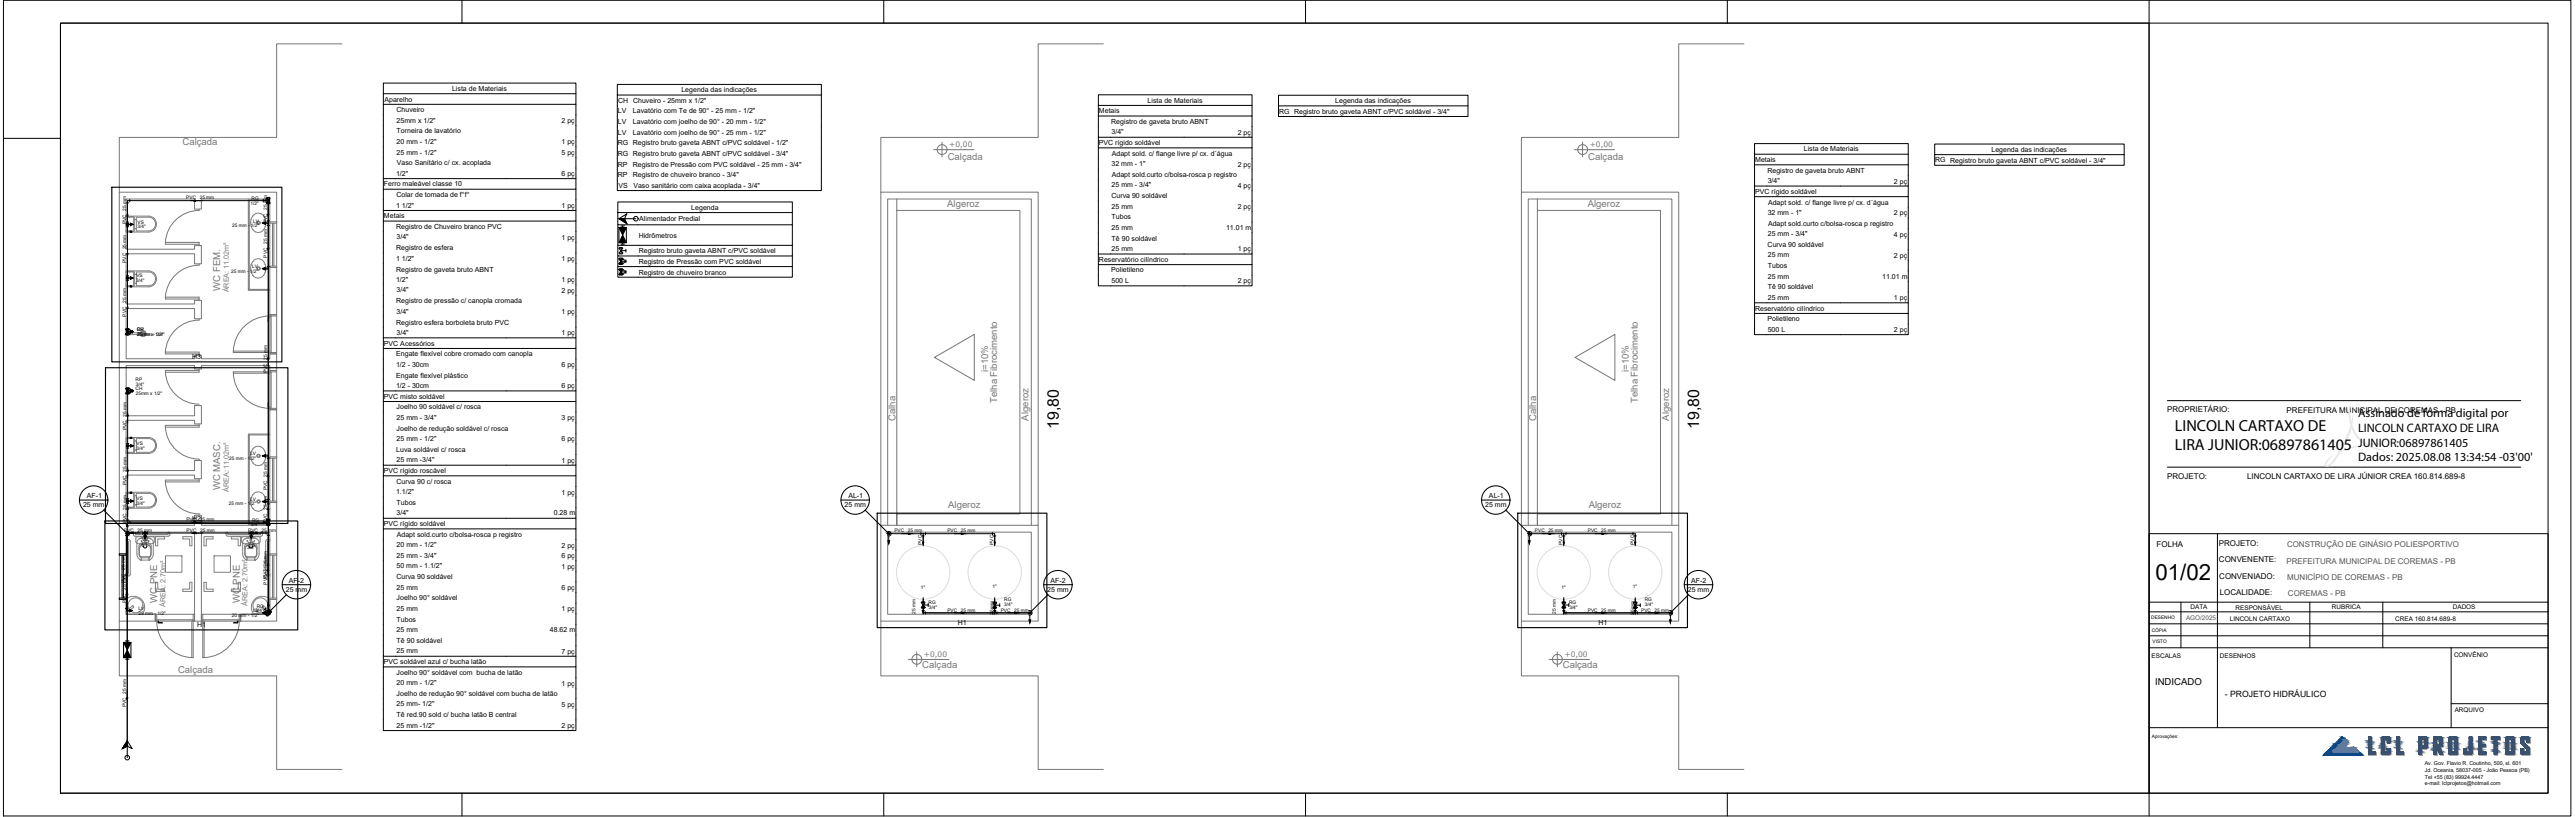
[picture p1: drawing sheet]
<svg xmlns="http://www.w3.org/2000/svg" width="1126mm" height="357mm" viewBox="0 0 1126 357" stroke-linecap="round" stroke-linejoin="round" font-family="sans-serif">
<defs><g id="words">
<text font-size="9.8" x="942.6" y="253.4">01/02</text>
<g font-size="7">
<text x="463" y="187.4" transform="rotate(-90 463 187.4)">19,80</text>
<text x="743.1" y="187.4" transform="rotate(-90 743.1 187.4)">19,80</text>
<text x="951.1" y="188.2">LINCOLN CARTAXO DE</text>
<text x="951.1" y="196.6">LIRA JUNIOR:06897861405</text>
</g>
<g font-size="5.4">
<text x="1031.2" y="182.3">Assinado de forma digital por</text>
<text x="1031.2" y="188.7">LINCOLN CARTAXO DE LIRA</text>
<text x="1031.2" y="195.1">JUNIOR:06897861405</text>
<text x="1031.2" y="201.6">Dados: 2025.08.08 13:34:54 -03'00'</text>
</g>
<g font-size="4.2" fill="#767676">
<text x="79.8" y="63.6">Calçada</text>
<text x="414.4" y="69.7">Calçada</text>
<text x="694.6" y="69.7">Calçada</text>
<text x="414.2" y="90.6">Algeroz</text>
<text x="694.4" y="90.6">Algeroz</text>
<text x="96.4" y="127.1" transform="rotate(-90 96.4 127.1)">WC FEM.</text>
<text x="432.1" y="162.5" transform="rotate(-90 432.1 162.5)">i=10%</text>
<text x="712.3" y="162.5" transform="rotate(-90 712.3 162.5)">i=10%</text>
<text x="436.1" y="176.1" transform="rotate(-90 436.1 176.1)">Telha Fibrocimento</text>
<text x="716.2" y="176.1" transform="rotate(-90 716.2 176.1)">Telha Fibrocimento</text>
<text x="391.6" y="184" transform="rotate(-90 391.6 184)">Calha</text>
<text x="449.8" y="183.8" transform="rotate(-90 449.8 183.8)">Algeroz</text>
<text x="671.7" y="184" transform="rotate(-90 671.7 184)">Calha</text>
<text x="729.9" y="183.8" transform="rotate(-90 729.9 183.8)">Algeroz</text>
<text x="96.4" y="214.3" transform="rotate(-90 96.4 214.3)">WC MASC.</text>
<text x="414.7" y="222">Algeroz</text>
<text x="694.8" y="222">Algeroz</text>
<text x="68.7" y="263.4" transform="rotate(-90 68.7 263.4)">WC PNE</text>
<text x="104.9" y="263.6" transform="rotate(-90 104.9 263.6)">WC PNE</text>
<text x="403.3" y="292">Calçada</text>
<text x="683.5" y="292">Calçada</text>
<text x="77.9" y="294.3">Calçada</text>
</g>
<text font-size="4.2" x="942.4" y="299.2">INDICADO</text>
<text font-size="3.8" x="972.9" y="304.6">- PROJETO HIDRÁULICO</text>
<g font-size="3.5">
<text x="947.8" y="180.1">PROPRIETÁRIO:</text>
<text x="1000" y="180.3">PREFEITURA MUNICIPAL DE COREMAS - PB</text>
<text x="947.8" y="209.1">PROJETO:</text>
<text x="982.7" y="209.4">LINCOLN CARTAXO DE LIRA JÚNIOR CREA 160.814.689-8</text>
<text x="943.1" y="239.2">FOLHA</text>
<text x="970.3" y="238.8">PROJETO:</text>
<text x="970.4" y="245.7">CONVENENTE:</text>
<text x="970.5" y="252.8">CONVENIADO:</text>
<text x="970.7" y="259.8">LOCALIDADE:</text>
</g>
<g font-size="3.5" fill="#545454">
<text x="1000.1" y="238.9">CONSTRUÇÃO DE GINÁSIO POLIESPORTIVO</text>
<text x="999.9" y="246.6">PREFEITURA MUNICIPAL DE COREMAS - PB</text>
<text x="1000.2" y="253.3">MUNICÍPIO DE COREMAS - PB</text>
<text x="1000.5" y="260.6">COREMAS - PB</text>
</g>
<g font-size="3.3" fill="#767676">
<text x="415.1" y="64.1">+0,00</text>
<text x="695.2" y="64.1">+0,00</text>
<text x="404.1" y="286.9">+0,00</text>
<text x="684.2" y="286.9">+0,00</text>
</g>
<g font-size="3.1">
<text x="197.7" y="39.7">Lista de Materiais</text>
<text x="298" y="40.4">Legenda das indicações</text>
<text x="168.1" y="44.5">Aparelho</text>
<text x="270.3" y="44.9">CH Chuveiro - 25mm x 1/2&quot;</text>
<text x="501.9" y="44.8">Lista de Materiais</text>
<text x="583.9" y="45.1">Legenda das indicações</text>
<text x="173.4" y="49">Chuveiro</text>
<text x="173.5" y="53.6">25mm x 1/2&quot;</text>
<text x="245.6" y="53.8">2 pç</text>
<text x="270.2" y="49.6">LV</text>
<text x="276.8" y="49.6">Lavatório com Te de 90° - 25 mm - 1/2&quot;</text>
<text x="480.6" y="49.4">Metais</text>
<text x="559.4" y="49.6">RG Registro bruto gaveta ABNT c/PVC soldável - 3/4&quot;</text>
<text x="173.5" y="58.2">Torneira de lavatório</text>
<text x="270.2" y="54.2">LV</text>
<text x="270.2" y="58.9">LV</text>
<text x="276.8" y="54.3">Lavatório com joelho de 90° - 20 mm - 1/2&quot;</text>
<text x="276.8" y="58.9">Lavatório com joelho de 90° - 25 mm - 1/2&quot;</text>
<text x="486" y="54.2">Registro de gaveta bruto ABNT</text>
<text x="486.1" y="58.7">3/4&quot;</text>
<text x="541.3" y="58.9">2 pç</text>
<text x="173.5" y="62.9">20 mm - 1/2&quot;</text>
<text x="245.6" y="63">1 pç</text>
<text x="270.2" y="63.5">RG Registro bruto gaveta ABNT c/PVC soldável - 1/2&quot;</text>
<text x="480.6" y="63.5">PVC rígido soldável</text>
<text x="173.5" y="67.5">25 mm - 1/2&quot;</text>
<text x="245.6" y="67.7">5 pç</text>
<text x="270.2" y="68.1">RG Registro bruto gaveta ABNT c/PVC soldável - 3/4&quot;</text>
<text x="486.2" y="68.1">Adapt sold. c/ flange livre p/ cx. d´água</text>
<text x="767.6" y="70.8">Metais</text>
<text x="788.8" y="66.1">Lista de Materiais</text>
<text x="846.3" y="71">RG Registro bruto gaveta ABNT c/PVC soldável - 3/4&quot;</text>
<text x="870.9" y="66.4">Legenda das indicações</text>
<text x="173.2" y="76.8">1/2&quot;</text>
<text x="173.5" y="72.3">Vaso Sanitário c/ cx. acoplada</text>
<text x="245.6" y="76.9">6 pç</text>
<text x="270.2" y="72.8">RP</text>
<text x="270.2" y="77.4">RP</text>
<text x="276.8" y="72.9">Registro de Pressão com PVC soldável - 25 mm - 3/4&quot;</text>
<text x="276.8" y="77.5">Registro de chuveiro branco - 3/4&quot;</text>
<text x="486.1" y="72.6">32 mm - 1&quot;</text>
<text x="486.2" y="77.4">Adapt sold.curto c/bolsa-rosca p registro</text>
<text x="541.3" y="72.8">2 pç</text>
<text x="772.9" y="75.5">Registro de gaveta bruto ABNT</text>
<text x="167.9" y="81.4">Ferro maleável classe 10</text>
<text x="270.4" y="82">VS</text>
<text x="277" y="82.2">Vaso sanitário com caixa acoplada - 3/4&quot;</text>
<text x="486.1" y="81.9">25 mm - 3/4&quot;</text>
<text x="541.3" y="82.1">4 pç</text>
<text x="773" y="80">3/4&quot;</text>
<text x="828.2" y="80.2">2 pç</text>
<text x="173.4" y="86.1">Colar de tomada de f°f°</text>
<text x="486.1" y="86.5">Curva 90 soldável</text>
<text x="767.5" y="84.8">PVC rígido soldável</text>
<text x="773.2" y="89.4">Adapt sold. c/ flange livre p/ cx. d´água</text>
<text x="167.9" y="95.3">Metais</text>
<text x="173.2" y="90.7">1 1/2&quot;</text>
<text x="245.6" y="90.9">1 pç</text>
<text x="302.3" y="91.8">Legenda</text>
<text x="486.1" y="91.2">25 mm</text>
<text x="486.1" y="95.8">Tubos</text>
<text x="541.3" y="91.3">2 pç</text>
<text x="773" y="94">32 mm - 1&quot;</text>
<text x="828.2" y="94.1">2 pç</text>
<text x="173.3" y="100.1">Registro de Chuveiro branco PVC</text>
<text x="279.6" y="96.6">Alimentador Predial</text>
<text x="486.1" y="100.5">25 mm</text>
<text x="536.2" y="100.5">11.01 m</text>
<text x="773.2" y="98.7">Adapt sold.curto c/bolsa-rosca p registro</text>
<text x="173.4" y="104.6">3/4&quot;</text>
<text x="245.6" y="104.8">1 pç</text>
<text x="279.3" y="103.8">Hidrômetros</text>
<text x="486.1" y="105.1">Tê 90 soldável</text>
<text x="773" y="107.9">Curva 90 soldável</text>
<text x="773.1" y="103.2">25 mm - 3/4&quot;</text>
<text x="828.2" y="103.4">4 pç</text>
<text x="173.2" y="113.9">1 1/2&quot;</text>
<text x="173.3" y="109.4">Registro de esfera</text>
<text x="279.3" y="110.7">Registro bruto gaveta ABNT c/PVC soldável</text>
<text x="486.1" y="109.7">25 mm</text>
<text x="541.3" y="109.9">1 pç</text>
<text x="773.1" y="112.5">25 mm</text>
<text x="828.2" y="112.7">2 pç</text>
<text x="173.3" y="118.7">Registro de gaveta bruto ABNT</text>
<text x="245.6" y="114">1 pç</text>
<text x="279.3" y="115.4">Registro de Pressão com PVC soldável</text>
<text x="279.3" y="120">Registro de chuveiro branco</text>
<text x="480.6" y="114.4">Reservatório cilíndrico</text>
<text x="486" y="119">Polietileno</text>
<text x="773.1" y="117.2">Tubos</text>
<text x="173.2" y="123.2">1/2&quot;</text>
<text x="245.6" y="123.3">1 pç</text>
<text x="486.1" y="123.6">500 L</text>
<text x="541.3" y="123.8">2 pç</text>
<text x="773.1" y="121.8">25 mm</text>
<text x="823.1" y="121.8">11.01 m</text>
<text x="173.4" y="127.8">3/4&quot;</text>
<text x="245.6" y="128">2 pç</text>
<text x="773.1" y="131.1">25 mm</text>
<text x="773.1" y="126.4">Tê 90 soldável</text>
<text x="828.2" y="131.2">1 pç</text>
<text x="173.3" y="132.6">Registro de pressão c/ canopla cromada</text>
<text x="173.4" y="137.1">3/4&quot;</text>
<text x="245.6" y="137.2">1 pç</text>
<text x="767.5" y="135.7">Reservatório cilíndrico</text>
<text x="173.3" y="141.8">Registro esfera borboleta bruto PVC</text>
<text x="772.9" y="140.3">Polietileno</text>
<text x="173.4" y="146.4">3/4&quot;</text>
<text x="245.6" y="146.5">1 pç</text>
<text x="773" y="145">500 L</text>
<text x="828.2" y="145.1">2 pç</text>
<text x="167.9" y="151">PVC Acessórios</text>
<text x="173.3" y="155.8">Engate flexível cobre cromado com canopla</text>
<text x="84.1" y="157">H3</text>
<text x="173.2" y="160.3">1/2 - 30cm</text>
<text x="245.6" y="160.4">6 pç</text>
<text x="173.3" y="165">Engate flexível plástico</text>
<text x="173.2" y="169.6">1/2 - 30cm</text>
<text x="245.6" y="169.7">6 pç</text>
<text x="167.9" y="174.2">PVC misto soldável</text>
<text x="173.5" y="178.8">Joelho 90 soldável c/ rosca</text>
<text x="173.5" y="183.5">25 mm - 3/4&quot;</text>
<text x="245.6" y="183.6">3 pç</text>
<text x="173.5" y="188.3">Joelho de redução soldável c/ rosca</text>
<text x="173.3" y="197.4">Luva soldável c/ rosca</text>
<text x="173.5" y="192.7">25 mm - 1/2&quot;</text>
<text x="245.6" y="192.9">6 pç</text>
<text x="173.5" y="202">25 mm -3/4&quot;</text>
<text x="245.6" y="202.2">1 pç</text>
<text x="167.9" y="206.8">PVC rígido roscável</text>
<text x="173.2" y="215.9">1.1/2&quot;</text>
<text x="173.4" y="211.3">Curva 90 c/ rosca</text>
<text x="36.3" y="221.5">25 mm</text>
<text x="37.9" y="217.7">AF-1</text>
<text x="173.5" y="220.6">Tubos</text>
<text x="245.6" y="216.1">1 pç</text>
<text x="369.3" y="221.5">25 mm</text>
<text x="371" y="217.7">AL-1</text>
<text x="649.5" y="221.5">25 mm</text>
<text x="651.2" y="217.7">AL-1</text>
<text x="84" y="227.7">H2</text>
<text x="173.4" y="225.2">3/4&quot;</text>
<text x="242.2" y="225.2">0.28 m</text>
<text x="167.9" y="230">PVC rígido soldável</text>
<text x="173.5" y="239.1">20 mm - 1/2&quot;</text>
<text x="173.5" y="234.6">Adapt sold.curto c/bolsa-rosca p registro</text>
<text x="245.6" y="239.3">2 pç</text>
<text x="173.5" y="243.8">25 mm - 3/4&quot;</text>
<text x="245.6" y="243.9">6 pç</text>
<text x="173.4" y="248.4">50 mm - 1.1/2&quot;</text>
<text x="245.6" y="248.6">1 pç</text>
<text x="126.4" y="254.7">AF-2</text>
<text x="173.4" y="253">Curva 90 soldável</text>
<text x="173.5" y="257.7">25 mm</text>
<text x="245.6" y="257.8">6 pç</text>
<text x="459.4" y="254.7">AF-2</text>
<text x="739.5" y="254.7">AF-2</text>
<text x="125" y="258.5">25 mm</text>
<text x="173.5" y="262.3">Joelho 90° soldável</text>
<text x="458" y="258.5">25 mm</text>
<text x="738.1" y="258.5">25 mm</text>
<text x="173.5" y="267">25 mm</text>
<text x="245.6" y="267.1">1 pç</text>
<text x="86.2" y="274.2">H1</text>
<text x="173.5" y="271.6">Tubos</text>
<text x="418.9" y="273.2">H1</text>
<text x="699" y="273.2">H1</text>
<text x="173.5" y="276.2">25 mm</text>
<text x="173.5" y="280.9">Tê 90 soldável</text>
<text x="240.5" y="276.2">48.62 m</text>
<text x="173.5" y="285.5">25 mm</text>
<text x="245.6" y="285.7">7 pç</text>
<text x="167.9" y="290.1">PVC soldável azul c/ bucha latão</text>
<text x="173.5" y="294.8">Joelho 90° soldável com bucha de latão</text>
<text x="173.5" y="299.4">20 mm - 1/2&quot;</text>
<text x="245.6" y="299.6">1 pç</text>
<text x="173.5" y="304.2">Joelho de redução 90° soldável com bucha de latão</text>
<text x="173.5" y="308.7">25 mm- 1/2&quot;</text>
<text x="245.6" y="308.9">5 pç</text>
<text x="173.5" y="318">25 mm -1/2&quot;</text>
<text x="173.5" y="313.3">Tê red.90 sold c/ bucha latão B central</text>
<text x="245.6" y="318.1">2 pç</text>
</g>
<g font-size="3.1" fill="#767676">
<text x="100" y="127.7" transform="rotate(-90 100 127.7)">ÁREA: 11.02m²</text>
<text x="100" y="215" transform="rotate(-90 100 215)">ÁREA: 11.02m²</text>
<text x="72.4" y="265.2" transform="rotate(-90 72.4 265.2)">ÁREA: 2.70m²</text>
<text x="108.3" y="264.6" transform="rotate(-90 108.3 264.6)">ÁREA: 2.70m²</text>
</g>
<g font-size="2.8">
<text x="957.9" y="266.3">DATA</text>
<text x="977.7" y="266.8">RESPONSÁVEL</text>
<text x="1019.8" y="266.3">RUBRICA</text>
<text x="1072.7" y="266.3">DADOS</text>
<text x="975.1" y="271.2">LINCOLN CARTAXO</text>
<text x="1047.5" y="271.2">CREA 160.814.689-8</text>
<text x="940.9" y="287.6">ESCALAS</text>
<text x="970.8" y="287.6">DESENHOS</text>
<text x="1073.2" y="287.2">CONVÊNIO</text>
<text x="1073.5" y="311.1">ARQUIVO</text>
</g>
<text font-size="2.8" fill="#545454" x="956" y="271.1">AGO/2025</text>
<g font-size="2.3">
<text x="1060.4" y="334.4">Av. Gov. Flavio R. Coutinho, 500, sl. 601</text>
<text x="1060.4" y="337.3">Jd. Oceania, 58037-005 - João Pessoa (PB)</text>
<text x="1060.4" y="340.4">Tel +55 (83) 99924.4447</text>
<text x="1060.4" y="343.2">e-mail: lclprojetos@hotmail.com</text>
</g>
<g font-size="2.1">
<text x="81.5" y="87.1">PVC</text>
<text x="87.3" y="87.1">25 mm</text>
<text x="109.5" y="89.4">1/2&quot;</text>
<text x="110" y="87.4">RG</text>
<text x="55.2" y="92.1" transform="rotate(-90 55.2 92.1)">25 mm</text>
<text x="116.8" y="91.8" transform="rotate(-90 116.8 91.8)">25 mm</text>
<text x="55.2" y="97.9" transform="rotate(-90 55.2 97.9)">PVC</text>
<text x="60.1" y="99.8">3/4&quot;</text>
<text x="60.1" y="97.8">VS</text>
<text x="101.5" y="99.2">25 mm - 1/2&quot;</text>
<text x="110.8" y="97.3">LV</text>
<text x="116.8" y="97.7" transform="rotate(-90 116.8 97.7)">PVC</text>
<text x="116.8" y="106.7" transform="rotate(-90 116.8 106.7)">25 mm</text>
<text x="55.2" y="109" transform="rotate(-90 55.2 109)">25 mm</text>
<text x="116.8" y="112.5" transform="rotate(-90 116.8 112.5)">PVC</text>
<text x="55.2" y="114.8" transform="rotate(-90 55.2 114.8)">PVC</text>
<text x="101.1" y="119.1">25 mm - 1/2&quot;</text>
<text x="110.3" y="117.2">LV</text>
<text x="59.6" y="123.2">3/4&quot;</text>
<text x="59.7" y="121.2">VS</text>
<text x="55.2" y="132.5" transform="rotate(-90 55.2 132.5)">25 mm</text>
<text x="55.2" y="138.3" transform="rotate(-90 55.2 138.3)">PVC</text>
<text x="59.9" y="144.7">CH</text>
<text x="59.9" y="146.7">25mm x 1/2&quot;</text>
<text x="60" y="144.8">RP</text>
<text x="60.1" y="146.7">25 mm - 3/4&quot;</text>
<text x="116.8" y="157.2" transform="rotate(-90 116.8 157.2)">25 mm</text>
<text x="59.3" y="166.5">RP</text>
<text x="116.8" y="163" transform="rotate(-90 116.8 163)">PVC</text>
<text x="59.3" y="170.6">CH</text>
<text x="59.3" y="172.5">25mm x 1/2&quot;</text>
<text x="59.4" y="168.5">3/4&quot;</text>
<text x="55.3" y="182" transform="rotate(-90 55.3 182)">25 mm</text>
<text x="55.3" y="187.9" transform="rotate(-90 55.3 187.9)">PVC</text>
<text x="59.6" y="196.5">3/4&quot;</text>
<text x="59.7" y="194.6">VS</text>
<text x="100.2" y="200.9">25 mm - 1/2&quot;</text>
<text x="109.5" y="199">LV</text>
<text x="55.3" y="206.1" transform="rotate(-90 55.3 206.1)">25 mm</text>
<text x="116.8" y="208.4" transform="rotate(-90 116.8 208.4)">25 mm</text>
<text x="55.3" y="211.9" transform="rotate(-90 55.3 211.9)">PVC</text>
<text x="116.8" y="214.3" transform="rotate(-90 116.8 214.3)">PVC</text>
<text x="59.7" y="220.6">3/4&quot;</text>
<text x="59.7" y="218.7">VS</text>
<text x="100.1" y="220.9">25 mm - 1/2&quot;</text>
<text x="109.4" y="219">LV</text>
<text x="55.3" y="222.8" transform="rotate(-90 55.3 222.8)">25 mm</text>
<text x="81.5" y="227.7">PVC</text>
<text x="87.4" y="227.7">25 mm</text>
<text x="110.2" y="228">RG</text>
<text x="116.8" y="222.9" transform="rotate(-90 116.8 222.9)">25 mm</text>
<text x="54.3" y="232.4">PVC</text>
<text x="55.3" y="228.6" transform="rotate(-90 55.3 228.6)">PVC</text>
<text x="60.2" y="232.4">25 mm</text>
<text x="81.6" y="232.4">PVC</text>
<text x="87.5" y="232.4">25 mm</text>
<text x="108.6" y="232.4">PVC</text>
<text x="109.7" y="229.9">3/4&quot;</text>
<text x="114.4" y="232.4">25 mm</text>
<text x="116.8" y="228.8" transform="rotate(-90 116.8 228.8)">PVC</text>
<text x="391.1" y="232.7">PVC</text>
<text x="397" y="232.7">25 mm</text>
<text x="414.3" y="232.7">PVC</text>
<text x="420.1" y="232.7">25 mm</text>
<text x="671.3" y="232.7">PVC</text>
<text x="677.1" y="232.7">25 mm</text>
<text x="694.4" y="232.7">PVC</text>
<text x="700.3" y="232.7">25 mm</text>
<text x="61.6" y="238.3">3/4&quot;</text>
<text x="62.1" y="236.4">VS</text>
<text x="108.1" y="239.9">3/4&quot;</text>
<text x="108.6" y="238">VS</text>
<text x="403.2" y="238" transform="rotate(-90 403.2 238)">PVC</text>
<text x="434.5" y="238" transform="rotate(-90 434.5 238)">PVC</text>
<text x="683.3" y="238" transform="rotate(-90 683.3 238)">PVC</text>
<text x="714.6" y="238" transform="rotate(-90 714.6 238)">PVC</text>
<text x="54.8" y="249.1" transform="rotate(-90 54.8 249.1)">25 mm</text>
<text x="116.8" y="247.2" transform="rotate(-90 116.8 247.2)">25 mm</text>
<text x="54.8" y="254.9" transform="rotate(-90 54.8 254.9)">PVC</text>
<text x="55.1" y="257.8" transform="rotate(-90 55.1 257.8)">25 mm</text>
<text x="116.8" y="255.4" transform="rotate(-90 116.8 255.4)">PVC</text>
<text x="116.8" y="253.1" transform="rotate(-90 116.8 253.1)">PVC25 mm</text>
<text x="402.7" y="257.5">1&quot;</text>
<text x="434" y="257.1">1&quot;</text>
<text x="682.8" y="257.5">1&quot;</text>
<text x="714.1" y="257.1">1&quot;</text>
<text x="55.1" y="263.7" transform="rotate(-90 55.1 263.7)">PVC</text>
<text x="439.2" y="262.8">RG</text>
<text x="719.3" y="262.8">RG</text>
<text x="60.5" y="266.6">LV</text>
<text x="60.6" y="268.5">25 mm - 1/2&quot;</text>
<text x="101.4" y="269.5">20 mm - 1/2&quot;</text>
<text x="110.7" y="267.6">LV</text>
<text x="111.7" y="267.6">3/4&quot;</text>
<text x="112.3" y="265.6">RG</text>
<text x="400.3" y="268.2" transform="rotate(-90 400.3 268.2)">25 mm</text>
<text x="406.1" y="264.1">RG</text>
<text x="406.2" y="266.1">3/4&quot;</text>
<text x="414.3" y="267.3">PVC</text>
<text x="420.1" y="267.3">25 mm</text>
<text x="434.5" y="268.8" transform="rotate(-90 434.5 268.8)">25 mm</text>
<text x="437.6" y="267.3">PVC</text>
<text x="439.2" y="264.7">3/4&quot;</text>
<text x="443.5" y="267.3">25 mm</text>
<text x="680.4" y="268.2" transform="rotate(-90 680.4 268.2)">25 mm</text>
<text x="686.2" y="264.1">RG</text>
<text x="686.3" y="266.1">3/4&quot;</text>
<text x="694.4" y="267.3">PVC</text>
<text x="700.3" y="267.3">25 mm</text>
<text x="714.6" y="268.8" transform="rotate(-90 714.6 268.8)">25 mm</text>
<text x="717.7" y="267.3">PVC</text>
<text x="719.3" y="264.7">3/4&quot;</text>
<text x="723.6" y="267.3">25 mm</text>
<text x="940.8" y="270.6">DESENHO</text>
<text x="941" y="276.2">CÓPIA</text>
<text x="941.3" y="280.9">VISTO</text>
<text x="55.1" y="303.1" transform="rotate(-90 55.1 303.1)">25 mm</text>
<text x="55.1" y="308.9" transform="rotate(-90 55.1 308.9)">PVC</text>
<text x="941.1" y="322.6">Aprovações:</text>
</g>
</g></defs>
<!-- layer: PROIEZIONI_finissime -->
<g fill="none" stroke="#767676" stroke-width=".44">
<path d="M149.5 19.2h-28.5v40.9h-68.8v23.9M482.5 19.2h-28.5v40.9h-68.8v23.9M762.6 19.2h-28.5v40.9h-68.8v23.9M408.3 65.4h17.7M411.9 62.1v6.5M688.4 65.4h17.7M692.1 62.1v6.5M52.2 84h68.8v53.5h-3v-50.5h-29.9v4.4h-3v-4.4h-29.9v21.9h29.9v-1.6h3v8h-3v-4.4h-29.9v21.9h29.9v-1.6h3v8.1h-3v-4.5h-29.9v22h29.9v-1.5h3v1.5h29.9v-2.2h3v7.3h-3v-2.1h-29.9v1.5h-3v-1.5h-29.9v21.9h29.9v-4.5h3v8.1h-3v-1.6h-29.9v21.9h29.9v-4.4h3v8h-3v-1.6h-29.9v21.9h29.9v-4.3h3v4.3h29.9v-50.5h3v92.4h-15.8v-3h12.8v-35.9h-29.9v38.9h-3v-38.9h-29.9v35.9h12.7v3h-15.7zM87.1 91.4v.6a14.8 14.8 0 0 0-14.8 13.9M108.6 87v39.9h9.4M118 87.4h-9v39.1h9M118 96.9h3v.6h-3z"/>
<path d="M119.2 97.5v18.8M119.8 97.5v18.8M392.2 87v5h53.8v132.6h-53.8v4.9v-137.5M672.3 87v5h53.8v132.6h-53.8v4.9v-137.5M72.3 105.9h14.8v1.4M72.3 105.9v.8h14.8M87.1 115.3v.6a14.8 14.8 0 0 0-14.8 13.9M118 116.3h3v.6h-3zM72.3 129.9h14.8v1.3M72.3 129.9v.8h14.8M87.1 139.3v.6M87.1 139.9a14.8 14.8 0 0 0-14.8 13.9"/>
<path d="M118 138.1h.6v15.9h-.6zM118 138.7h-.8v1.8l.2-1.6h.6M118 137.5h3v.6h-3zM118 138.1a15.9 15.9 0 0 0-16 15.3M121 138.1v15.9M72.3 153.9h14.8v1.4M72.3 153.9v.7h14.8M118 154h3v.6h-3zM118 153.4h-16v.6h16M408.7 156.2l17.4-10.1v20.1zM688.8 156.2l17.4-10.1v20.1zM72.3 162.7a14.8 14.8 0 0 0 14.8 13.9"/>
<path d="M87.1 161.3v1.4h-14.8M87.1 161.9h-14.8v.8M102 163.1a15.9 15.9 0 0 0 16 15.3M118 162.5h.6v15.9h-.6zM118 161.9h3v.6h-3zM118 177.6h-.6l-.2-1.6v1.8h.8M118 178.4h3v.6h-3zM118 162.5h-16v.6h16M121 162.5v15.9M67.1 192.5a3 3 0 0 1 0 4.3M67.4 192.2a3.5 3.5 0 0 1 0 4.9M72.3 186.7a14.8 14.8 0 0 0 14.8 13.9v.6"/>
<path d="M87.1 185.3v1.4h-14.8M87.1 185.9h-14.8v.8M118 189.7h-9.4v39.8M118 190.1h-9v39h9M118 199.6h3v.6h-3zM67.1 216.4a3 3 0 0 1 0 4.3M67.4 216.1a3.5 3.5 0 0 1 0 4.9M72.3 210.6a14.8 14.8 0 0 0 14.8 14v.6M87.1 209.2v1.4h-14.8M87.1 209.8h-14.8v.8M118 219h3v.6h-3zM119.2 200.2v18.8"/>
<path d="M119.8 200.2v18.8M385.2 229.5v-145.5h68.8v145.5M385.2 229.5h68.8v41.9h-68.8zM388.2 229.5v-142.5h62.8v142.5M388.2 232.5h62.8v35.9h-62.8zM665.3 229.5v-145.5h68.8v145.5M665.3 229.5h68.8v41.9h-68.8zM668.3 229.5v-142.5h62.8v142.5M668.3 232.5h62.8v35.9h-62.8zM118 242h3v.6h-3zM119.2 242.6v18.7M119.8 242.6v18.7"/>
<path d="M52.2 271.4v24h68.8v40.8h28.5M55.2 261.8v6.6h7M55.2 268.4h12.7v3M67.9 268.4h.6v3h-.6zM68.5 270.8h16v.6h-16zM68.5 268.4h16M68.5 271.4a15.9 15.9 0 0 0 15.4 16M83.9 271.4v16h.6v-16M84.5 268.4h.6v3h-.6zM88.1 268.4h.6v3h-.6zM88.7 270.8h15.9v.6h-15.9zM88.7 271.4v16h.6v-16"/>
<path d="M88.7 268.4h15.9M104.6 268.4h.6v3h-.6zM104.6 271.4a15.9 15.9 0 0 1-15.3 16M118 261.3h3v.7h-3zM385.2 271.4v24h68.8v40.8h28.5M665.3 271.4v24h68.8v40.8h28.5M397.3 288.2h17.6M400.9 284.9v6.5M677.4 288.2h17.6M681 284.9v6.5"/>
<circle cx="412" cy="65.4" r="2.15"/>
<circle cx="692.1" cy="65.4" r="2.15"/>
<circle cx="400.9" cy="288.1" r="2.15"/>
<circle cx="681.1" cy="288.1" r="2.15"/>
</g>
<!-- layer: AL-Colunas -->
<g fill="#000" stroke="#000" stroke-width=".44">
<path d="M388.5 233h.3zM668.7 233.4h.2z"/>
<path d="M388.5 233l.3 .1zM388.5 233l.3 .1z"/>
<path d="M388.5 233.4h.3zM388.5 233.4h.3z"/>
<path d="M388.5 233.1h.3zM388.5 233.1h.3z"/>
<path d="M388.5 233.4h.3zM388.5 233.4h.3z"/>
<path d="M388.5 233.1h.3zM388.5 233.1h.3z"/>
<path d="M388.5 233.4h.3zM388.5 233.4h.3z"/>
<path d="M388.5 233.1h.3zM388.5 233.1h.3z"/>
<path d="M388.5 233.3h.3zM388.5 233.3l.3 .1z"/>
<path d="M388.5 233.1h.3zM388.5 233.1h.3z"/>
<path d="M388.5 233.3h.3zM388.5 233.3h.3z"/>
<path d="M388.5 233.1h.3zM388.5 233.1h.3z"/>
<path d="M388.5 233.1h.4zM388.5 233.1h.4z"/>
<path d="M388.5 233.3h.3zM388.5 233.3h.3z"/>
<path d="M388.5 233.3h.3zM388.5 233.3h.3z"/>
<path d="M388.5 233.1l.4 .1zM388.5 233.1l.4 .1z"/>
<path d="M388.5 233.2h.4zM388.5 233.2h.4z"/>
<path d="M388.5 233.3h.4zM388.5 233.3h.4z"/>
<path d="M388.5 233.3h.4zM388.5 233.3h.3z"/>
<path d="M388.5 233.2h.4zM388.5 233.2h.4z"/>
<path d="M388.5 233.2h.4zM388.5 233.2h.4z"/>
<path d="M388.5 233.2h.4zM388.5 233.2h.4z"/>
<path d="M388.5 233.2h.4zM388.5 233.2h.4z"/>
<path d="M388.5 233.2h.4zM388.5 233.2l.4 .1z"/>
<path d="M668.7 233h.2zM668.7 233h.2z"/>
<path d="M668.7 233l.2 .1zM668.7 233l.2 .1z"/>
<path d="M668.7 233.1h.2zM668.7 233.1h.2z"/>
<path d="M668.7 233.4h.2zM668.7 233.4h.2z"/>
<path d="M668.7 233.1h.2zM668.6 233.1h.3z"/>
<path d="M668.7 233.4h.2zM668.7 233.4h.2z"/>
<path d="M668.6 233.1h.4zM668.6 233.1h.4z"/>
<path d="M668.6 233.3h.3zM668.6 233.3l.3 .1z"/>
<path d="M668.6 233.1h.4zM668.6 233.1h.4z"/>
<path d="M668.6 233.3h.4zM668.6 233.3h.3z"/>
<path d="M668.6 233.1h.4zM668.6 233.1h.4z"/>
<path d="M668.6 233.3h.4zM668.6 233.3h.4z"/>
<path d="M668.6 233.1h.4zM668.6 233.1h.4z"/>
<path d="M668.6 233.3h.4zM668.6 233.3h.4z"/>
<path d="M668.6 233.1l.4 .1zM668.6 233.1l.4 .1z"/>
<path d="M668.6 233.2h.4zM668.6 233.2h.4z"/>
<path d="M668.6 233.2h.4zM668.6 233.2h.4z"/>
<path d="M668.6 233.2l.4 .1zM668.6 233.2l.4 .1z"/>
<path d="M668.6 233.3h.4zM668.6 233.3h.4z"/>
<path d="M668.6 233.3h.4zM668.6 233.3h.4z"/>
<path d="M668.6 233.2h.4zM668.6 233.2h.4z"/>
<path d="M668.6 233.2h.4zM668.6 233.2h.4z"/>
<path d="M668.6 233.2h.4zM668.6 233.2h.4z"/>
</g>
<g fill="none" stroke="#000" stroke-width=".44">
<circle cx="388.7" cy="233.2" r=".2"/>
<circle cx="668.8" cy="233.2" r=".2"/>
</g>
<g fill="none" stroke="#000" stroke-width=".46">
<path d="M367.8 218.5h12.4M647.9 218.5h12.4M378.4 222.9l10.1 10.2M658.5 222.9l10.2 10.2"/>
<circle cx="374" cy="218.5" r="6.2"/>
<circle cx="654.1" cy="218.5" r="6.2"/>
</g>
<!-- layer: AL-Condutos -->
<g fill="none" stroke="#000" stroke-width=".44">
<path d="M55.1 232.4a1 1 0 0 1 1.5 .8 1 1 0 0 1-1.5 .9M55.6 228.7v3.5M55.6 233.4v46.7M388.2 232.4a1 1 0 0 1 1.5 .8 1 1 0 0 1-1.5 .9M388.7 234.2v3.5M388.9 233.2h13.8M403.7 234.2v4.3M404.7 233.2h29.3M435 234.2v4.3M668.3 232.4a1 1 0 0 1 1.5 .8 1 1 0 0 1-1.5 .9M668.8 234.2v3.5M669 233.2h13.8"/>
<path d="M683.8 234.2v4.3M684.8 233.2h29.3M715.1 234.2v4.3M55.6 288v35.7"/>
</g>
<path d="M55.6 228.7l.4 1.5h-.7zM388.3 236.3h.8l-.4 1.4zM668.4 236.3h.8l-.4 1.4z" fill="#000" stroke="#000" stroke-width=".44"/>
<g fill="none" stroke="#dcdcdc" stroke-width=".44">
<circle cx="403.7" cy="250.2" r="11.7"/>
<circle cx="435" cy="250.2" r="11.7"/>
<circle cx="683.8" cy="250.2" r="11.7"/>
<circle cx="715.1" cy="250.2" r="11.7"/>
</g>
<g fill="none" stroke="#000" stroke-width=".44">
<path d="M402.7 233.2h2M402.7 232.7v1M403.2 234.2h1M403.7 233.2v1M404.7 232.7v1M434 233.2h1v1M434 232.7v1M434.5 234.2h1M682.8 232.7v1M682.8 233.2h2M683.3 234.2h1M683.8 233.2v1"/>
<path d="M684.8 232.7v1M714.1 233.2h1v1M714.1 232.7v1M714.6 234.2h1"/>
</g>
<!-- layer: AL-Sentido conduto -->
<path d="M394.2 233.2h4M403.7 233.9v4M417.4 233.2h3.9M435 233.9v4M674.3 233.2h4M683.8 233.9v4M697.5 233.2h4M715.1 233.9v4M55.6 256.6v4M55.6 301.9v4" fill="none" stroke="#000" stroke-width=".44"/>
<g fill="#000" stroke="#000" stroke-width=".44">
<path d="M403.5 236.9h.5l-.3 1zM434.7 236.9h.5l-.2 1zM683.6 236.9h.5l-.3 1zM714.9 236.9h.5l-.3 1zM55.4 259.7h.5l-.3 .9zM55.4 304.9h.5l-.3 1z"/>
<path d="M397.2 233l1 .2h-1zM397.2 233.2v.3l1-.3z"/>
<path d="M420.4 233l.9 .2h-.9zM420.4 233.2v.3l.9-.3z"/>
<path d="M677.3 233l1 .2h-1zM677.3 233.2v.3l1-.3z"/>
<path d="M700.5 233l1 .2h-1zM700.5 233.2v.3l1-.3z"/>
</g>
<path d="M117.3 87.7v180.1M55.6 233.2v90.5M403.7 267.8h46.6M683.8 267.8h46.7" fill="none" stroke="#000" stroke-width=".44"/>
<g fill="none" stroke="#000" stroke-width=".46">
<path d="M55.3 88.7h1M55.3 97.1h1M55.3 99.1h1M55.8 98.1h2.4l-1.2-.7v1.3l1.2-.6M55.8 97.1v2M56.7 87.7h-.9v1M56.7 87.2v1M114.8 97.5l1.3-.6v1.2l-1.3-.6h2.5v1M116.3 87.7h1v1M116.3 87.2v1M116.8 88.7h1M116.8 96.5h1"/>
<path d="M116.8 98.5h1M117.3 96.5v1M116.8 116.4h1M117.3 116.4v1h-2.5l1.3 .6v-1.2l-1.3 .6M55.3 120.5h1M55.3 122.5h1M55.8 121.5h2.4l-1.2-.6v1.2l1.2-.6M55.8 120.5v2M55.3 144h1M55.8 144v1h2.4l-1.2-.6v1.2l1.2-.6M55.3 171.8h1M58.3 170.8l-1.2 .6v-1.2l1.2 .6h-2.5v1"/>
<path d="M55.3 195.8h1M55.3 193.8h1M55.8 194.8h2.5l-1.2-.6v1.2l1.2-.6M55.8 193.8v2M114.8 199.2l1.3-.6v1.2l-1.3-.6h2.5v1M55.3 219.9h1M55.3 218h1M55.8 219h2.5l-1.2-.7v1.3l1.2-.6M55.8 218v1.9M116.8 218.2h1M116.8 200.2h1M117.3 218.2v1h-2.5l1.3 .6v-1.2l-1.3 .6"/>
<path d="M117.3 219.2v1M54.8 233.9h1M55.3 227.2h1M55.8 227.2v1h1M56.3 232.9h-1v1M56.3 232.4v1M56.8 227.7v1M62.5 232.9h2M62.5 232.4v1M63.5 232.9v2.5l.6-1.2h-1.3l.7 1.2M64.5 232.4v1M108.9 232.9h2"/>
<path d="M108.9 232.4v1M109.9 232.9v2.5l.6-1.2h-1.2l.6 1.2M110.9 232.4v1M116.3 232.9h1v1M116.3 227.7v1M116.3 232.4v1M116.3 228.2h1M116.8 233.9h1M116.8 229.2h1M116.8 227.2h1M116.8 220.2h1M117.3 227.2v2"/>
<path d="M54.8 265.8h1M55.3 265.8v1h2.5l-1.2-.6v1.3l1.2-.7M116.8 266.8h1M117.3 266.8v1h-2.5l1.3 .6v-1.2l-1.3 .6M403.2 266.8h1M403.7 266.8v1h1M404.7 267.3v1M434 267.8h2M434 267.3v1M434.5 266.8h1M435 266.8v1M436 267.3v1"/>
<path d="M683.3 266.8h1M683.8 266.8v1h1M684.8 267.3v1M714.1 267.8h2M714.1 267.3v1M714.6 266.8h1M715.1 266.8v1M716.1 267.3v1"/>
<circle cx="55.8" cy="98.1" r=".5"/>
<circle cx="117.3" cy="87.7" r=".5"/>
<circle cx="55.8" cy="121.5" r=".5"/>
<circle cx="55.8" cy="145" r=".5"/>
<circle cx="55.8" cy="170.8" r=".5"/>
<circle cx="55.8" cy="194.8" r=".5"/>
<circle cx="55.8" cy="218.9" r=".5"/>
<circle cx="63.5" cy="232.9" r=".5"/>
<circle cx="109.9" cy="232.9" r=".5"/>
<circle cx="117.3" cy="228.2" r=".5"/>
<circle cx="117.3" cy="267.8" r=".5"/>
</g>
<!-- layer: AF-Condutos -->
<g fill="none" stroke="#000" stroke-width=".44">
<path d="M55.8 88.7v8.4M55.8 99.1v21.4M56.7 87.7h59.6M117.3 88.7v138.5M55.8 122.5v21.5M55.8 171.8v22M55.8 195.8v22.2M55.8 219.9v7.3M55.3 233.9v31.9M56.3 232.9h6.2M56.8 228.2h59.5M64.5 232.9h44.4"/>
<path d="M110.9 232.9h5.4M117.3 229.2v38.4M116.8 266.9a1 1 0 0 1 1.5 .9 1 1 0 0 1-1.5 .9M403.7 261.8v1.2M403.7 265.8v1M404.7 267.8h29.3M435 261.8v1.2M435 265.9v.9M436 267.8h14.1M449.8 266.9a1 1 0 0 1 1.5 .9 1 1 0 0 1-1.5 .9M450.3 268.8v3.5M683.8 261.8v1.2"/>
<path d="M683.8 265.8v1M684.8 267.8h29.3M715.1 261.8v1.2M715.1 265.9v.9M716.1 267.8h14.2M730 266.9a1 1 0 0 1 1.5 .9 1 1 0 0 1-1.5 .9M730.5 268.8v3.5"/>
</g>
<!-- layer: AF-Sentido conduto -->
<g fill="none" stroke="#000" stroke-width=".44">
<path d="M55.8 90.9v4M84.5 87.7h4M117.3 90.6v4M55.8 107.8v4M117.3 105.5v4M55.8 131.2v4M117.3 156v3.9M55.8 180.8v4M55.8 204.9v4M117.3 207.2v4M55.8 221.6v4M57.4 232.9h4"/>
<path d="M84.6 228.2h4M84.7 232.9h4M111.6 232.9h4M117.3 221.7v4M55.3 247.9v4M117.3 246v6.4M403.7 261.1v7M417.4 267.8h3.9M435 261.1v7M440.7 267.8h4M683.8 261.1v7M697.5 267.8h4"/>
<path d="M715.1 261.1v7M720.8 267.8h4"/>
</g>
<g fill="#000" stroke="#000" stroke-width=".44">
<path d="M55.5 93.9h.5l-.2 1zM117.1 93.6h.5l-.3 1zM55.5 110.8h.5l-.2 1zM117.1 108.5h.5l-.3 1zM55.5 134.3h.5l-.2 .9zM117.3 156l.3 .9h-.5zM55.8 180.8l.3 1h-.5zM55.8 204.9l.3 .9h-.5zM117.3 207.2l.3 1h-.5zM55.8 221.6l.3 1h-.5zM117.3 221.7l.3 1h-.5zM55.1 250.9h.5l-.3 1z"/>
<path d="M117.3 248.4l.3 .9h-.5zM117.3 246l.3 1h-.5zM403.5 264.1h.5l-.3 1zM403.5 267.1h.5l-.3 1zM434.7 264.2h.5l-.2 .9zM434.7 267.2h.5l-.2 .9zM683.6 264.1h.5l-.3 1zM683.6 267.1h.5l-.3 1zM714.9 264.2h.5l-.3 .9zM714.9 267.2h.5l-.3 .9z"/>
<path d="M84.5 87.7l1-.3v.3zM84.5 87.7l1 .2v-.2z"/>
<path d="M57.4 232.9l1-.2v.2zM57.4 232.9l1 .3v-.3z"/>
<path d="M84.6 228.2l.9-.2v.2zM84.6 228.2l.9 .3v-.3z"/>
<path d="M84.7 232.9l1-.2v.2zM84.7 232.9l1 .3v-.3z"/>
<path d="M111.6 232.9l1-.2v.2zM111.6 232.9l1 .3v-.3z"/>
<path d="M420.4 267.5l.9 .3h-.9zM420.4 267.8v.3l.9-.3z"/>
<path d="M443.7 267.5l1 .3h-1zM443.7 267.8v.3l1-.3z"/>
<path d="M700.5 267.5l1 .3h-1zM700.5 267.8v.3l1-.3z"/>
<path d="M723.8 267.5l1 .3h-1zM723.8 267.8v.3l1-.3z"/>
</g>
<!-- layer: AF-Colunas -->
<g fill="#000" stroke="#000" stroke-width=".44">
<path d="M55.5 233.4h.3zM117.2 268h.2zM450.2 267.6h.3zM450.2 268h.3zM730.4 268h.2z"/>
<path d="M55.5 233h.3zM55.5 233h.3z"/>
<path d="M55.5 233l.3 .1zM55.5 233l.3 .1z"/>
<path d="M55.5 233.1h.3zM55.5 233.1h.3z"/>
<path d="M55.5 233.4h.3zM55.5 233.4h.3z"/>
<path d="M55.5 233.1h.3zM55.5 233.1h.3z"/>
<path d="M55.5 233.4h.3zM55.5 233.4h.3z"/>
<path d="M55.5 233.1h.3zM55.5 233.1h.3z"/>
<path d="M55.5 233.3h.3zM55.5 233.3l.3 .1z"/>
<path d="M55.5 233.1h.3zM55.5 233.1h.3z"/>
<path d="M55.5 233.3h.3zM55.5 233.3h.3z"/>
<path d="M55.5 233.1h.3zM55.5 233.1h.3z"/>
<path d="M55.5 233.3h.3zM55.5 233.3h.3z"/>
<path d="M55.5 233.1h.3zM55.5 233.1h.3z"/>
<path d="M55.5 233.3h.3zM55.5 233.3h.3z"/>
<path d="M55.5 233.1l.3 .1zM55.5 233.1l.3 .1z"/>
<path d="M55.5 233.2h.3zM55.5 233.2h.3z"/>
<path d="M55.4 233.2h.4zM55.4 233.2h.4z"/>
<path d="M55.4 233.2l.4 .1zM55.4 233.2l.4 .1z"/>
<path d="M55.5 233.3h.3zM55.5 233.3h.3z"/>
<path d="M55.5 233.3h.3zM55.5 233.3h.3z"/>
<path d="M55.4 233.2h.4zM55.4 233.2h.4z"/>
<path d="M55.4 233.2h.4zM55.4 233.2h.4z"/>
<path d="M55.4 233.2h.4zM55.4 233.2h.4z"/>
<path d="M117.2 267.6h.2zM117.2 267.6h.2z"/>
<path d="M117.2 267.6h.3zM117.2 267.6h.3z"/>
<path d="M117.2 267.6l.3 .1zM117.2 267.7h.3z"/>
<path d="M117.2 268h.3zM117.2 268h.2z"/>
<path d="M117.2 267.7h.3zM117.2 267.7h.3z"/>
<path d="M117.2 267.9h.3zM117.2 267.9l.3 .1z"/>
<path d="M117.2 267.7h.3zM117.2 267.7h.3z"/>
<path d="M117.2 267.9h.3zM117.2 267.9h.3z"/>
<path d="M117.2 267.7h.3zM117.1 267.7h.4z"/>
<path d="M117.2 267.9h.3zM117.2 267.9h.3z"/>
<path d="M117.1 267.7h.4zM117.1 267.7h.4z"/>
<path d="M117.1 267.9h.4zM117.1 267.9h.4z"/>
<path d="M117.1 267.7h.4zM117.1 267.7h.4z"/>
<path d="M117.1 267.7l.4 .1zM117.1 267.7l.4 .1z"/>
<path d="M117.1 267.9h.4zM117.1 267.9h.4z"/>
<path d="M117.1 267.9h.4zM117.1 267.9h.4z"/>
<path d="M117.1 267.8h.4zM117.1 267.8h.4z"/>
<path d="M117.1 267.8h.4zM117.1 267.8h.4z"/>
<path d="M117.1 267.8h.4zM117.1 267.8h.4z"/>
<path d="M117.1 267.8h.4zM117.1 267.8l.4 .1z"/>
<path d="M117.1 267.8h.4zM117.1 267.8h.4z"/>
<path d="M117.1 267.8h.4zM117.1 267.8h.4z"/>
<path d="M117.1 267.8h.4zM117.1 267.8h.4z"/>
<path d="M450.2 267.6h.3zM450.2 267.6h.3z"/>
<path d="M450.2 267.6l.3 .1zM450.2 267.6l.3 .1z"/>
<path d="M450.2 268h.3zM450.2 268h.3z"/>
<path d="M450.2 267.7h.3zM450.2 267.7h.3z"/>
<path d="M450.2 267.9h.3zM450.2 267.9l.3 .1z"/>
<path d="M450.2 267.7h.3zM450.2 267.7h.3z"/>
<path d="M450.2 267.9h.3zM450.2 267.9h.3z"/>
<path d="M450.2 267.7h.3zM450.2 267.7h.3z"/>
<path d="M450.2 267.9h.3zM450.2 267.9h.3z"/>
<path d="M450.2 267.7h.3zM450.2 267.7h.3z"/>
<path d="M450.2 267.9h.3zM450.2 267.9h.3z"/>
<path d="M450.2 267.7h.3zM450.2 267.7h.3z"/>
<path d="M450.2 267.9h.3zM450.2 267.9h.3z"/>
<path d="M450.2 267.7l.3 .1zM450.2 267.7l.3 .1z"/>
<path d="M450.2 267.8h.3zM450.2 267.8h.3z"/>
<path d="M450.2 267.8l.3 .1zM450.2 267.8l.3 .1z"/>
<path d="M450.2 267.9h.3zM450.2 267.9h.3z"/>
<path d="M450.2 267.8h.3zM450.2 267.8h.3z"/>
<path d="M450.1 267.8h.4zM450.1 267.8h.4z"/>
<path d="M450.1 267.8h.4zM450.1 267.8h.4z"/>
<path d="M450.1 267.8h.4zM450.1 267.8h.4z"/>
<path d="M450.2 267.8h.3zM450.2 267.8h.3z"/>
<path d="M730.4 267.6h.2zM730.4 267.6h.2z"/>
<path d="M730.4 267.6h.2zM730.4 267.6h.2z"/>
<path d="M730.3 267.6l.3 .1zM730.3 267.7h.3z"/>
<path d="M730.3 268h.3zM730.3 268h.3z"/>
<path d="M730.3 267.7h.3zM730.3 267.7h.3z"/>
<path d="M730.3 267.9h.3zM730.3 267.9l.3 .1z"/>
<path d="M730.3 267.7h.3zM730.3 267.7h.3z"/>
<path d="M730.3 267.9h.3zM730.3 267.9h.3z"/>
<path d="M730.3 267.7h.3zM730.3 267.7h.3z"/>
<path d="M730.3 267.9h.3zM730.3 267.9h.3z"/>
<path d="M730.3 267.7h.4zM730.3 267.7h.4z"/>
<path d="M730.3 267.9h.3zM730.3 267.9h.3z"/>
<path d="M730.3 267.7h.4zM730.3 267.7h.4z"/>
<path d="M730.3 267.7l.4 .1zM730.3 267.7l.4 .1z"/>
<path d="M730.3 267.9h.4zM730.3 267.9h.4z"/>
<path d="M730.3 267.9h.4zM730.3 267.9h.3z"/>
<path d="M730.3 267.8h.4zM730.3 267.8h.4z"/>
<path d="M730.3 267.8h.4zM730.3 267.8h.4z"/>
<path d="M730.3 267.8h.4zM730.3 267.8h.4z"/>
<path d="M730.3 267.8h.4zM730.3 267.8h.4z"/>
<path d="M730.3 267.8h.4zM730.3 267.8h.4z"/>
<path d="M730.3 267.8h.4zM730.3 267.8l.4 .1z"/>
<path d="M730.3 267.8h.4zM730.3 267.8h.4z"/>
</g>
<g fill="none" stroke="#000" stroke-width=".44">
<circle cx="55.7" cy="233.2" r=".2"/>
<circle cx="117.3" cy="267.8" r=".2"/>
<circle cx="450.3" cy="267.8" r=".2"/>
<circle cx="730.5" cy="267.8" r=".2"/>
</g>
<g fill="none" stroke="#000" stroke-width=".46">
<path d="M34.7 218.5h12.5M45.3 222.9l10.2 10.2M123.4 255.5h12.4M125.2 259.9l-7.7 7.8M456.4 255.5h12.5M458.2 259.9l-7.7 7.8M736.5 255.5h12.5M738.4 259.9l-7.8 7.8"/>
<circle cx="41" cy="218.5" r="6.2"/>
<circle cx="129.6" cy="255.5" r="6.2"/>
<circle cx="462.6" cy="255.5" r="6.2"/>
<circle cx="742.8" cy="255.5" r="6.2"/>
</g>
<!-- layer: Simbolos -->
<g fill="none" stroke="#000" stroke-width=".46">
<path d="M115.1 87.1v1.2M115.1 87.7h2.2M116.5 86.6h1.7l-.9 1.1zM117.3 87.7l.9 1h-1.7zM270.7 95.6h2.4l1.1 2.1-3.5-2.1 3.5-2.2-1.1 2.2h5M271.5 98.7h.8v.7M272.3 98.7h.7M270.7 108.5h1.7l-.9 1zM271.5 109.5l.9 1.1h-1.7zM271.5 114.2l.9 1h-1.7zM271.5 118.8l.9 1.1h-1.7zM271.5 109.5h2.2"/>
<path d="M272.3 106v.7h-.8M272.3 106.7h.7M272.4 113.1l1.3 1.1-1.3 1M272.4 113.1h-1.7l.8 1.1h2.2M272.4 117.8l1.3 1-1.3 1.1M272.4 117.8h-1.7l.8 1h2.2M272.4 113.1l-.9 1.1M272.4 117.8l-.9 1M273.7 108.9v1.3M273.7 113.5v1.3M273.7 118.2v1.2M55.8 145l.8 1h-1.7z"/>
<path d="M56.6 143.9l1.3 1.1-1.3 1M56.6 143.9h-1.7l.9 1.1h2.1M56.6 143.9l-.8 1.1M57.9 144.4v1.2M55.8 170.8l.9 1.1h-1.7zM56.7 169.8l1.3 1-1.3 1.1M56.7 169.8h-1.7l.8 1h2.2M56.7 169.8l-.9 1M58 170.2v1.2M115.1 228.2h2.2M115.1 227.6v1.3M116.5 227.2h1.7l-.9 1z"/>
<path d="M117.3 228.2l.9 1.1h-1.7zM115.8 266.2l1.5 1.6-.1 1.3-1.2-1.2 1.3-.1M116.2 265.8l-.9 .9M117.5 266.5l1.2 1.1-1.4 .2zM402.9 263.3h1.6l-.8 1.1zM403.7 264.4l.8 1h-1.6zM403.7 264.4h2.2M405.9 263.8v1.2M434.1 263.4h1.7l-.8 1zM435 264.4l.8 1.1h-1.7zM435 264.4h2.2M437.2 263.8v1.3"/>
<path d="M683 263.3h1.7l-.9 1.1zM683.8 264.4l.9 1h-1.7zM683.8 264.4h2.2M686 263.8v1.2M714.3 263.4h1.7l-.9 1zM715.1 264.4l.9 1.1h-1.7zM715.1 264.4h2.2M717.3 263.8v1.3M54 280.7h3.3v6.7h-3.3zM54.9 280.1h.7v.6M55.6 287.4v.6h-.7M55.6 288h.8"/>
<path d="M55.6 280.1h.8M55.6 323.7v2.4l-2.1 1.1 2.1-3.5 2.2 3.5-2.2-1.1v5"/>
</g>
<!-- layer: Simbolos_int -->
<g fill="none" stroke="#000" stroke-width=".44">
<path d="M116.6 89.1h1.4M116.6 86.3h1.4M270.8 108.1h1.4M270.8 110.9h1.4M270.8 112.8h1.4M270.8 115.6h1.4M270.8 117.4h1.4M270.8 120.2h1.4M55.1 143.6h1.3M55.1 146.4h1.3M55.1 169.4h1.4M55.1 172.2h1.4"/>
<path d="M116.6 229.6h1.4M116.6 226.8h1.4M115.9 268.3l.9 1M117.8 266.3l1 1M403 263h1.4M403 265.8h1.4M434.3 263h1.4M434.3 265.9h1.4M683.2 263h1.3M683.2 265.8h1.3M714.4 263h1.4M714.4 265.9h1.4"/>
</g>
<!-- layer: AF-Condutos -->
<path d="M117.3 263.3l.4 1.5h-.8zM450 270.8h.7l-.4 1.5zM730.1 270.8h.8l-.4 1.5z" fill="#000" stroke="#000" stroke-width=".44"/>
<!-- layer: DI-Detalhes -->
<path d="M48.9 81.8h74.4v76.3h-74.4zM46.1 160.7h79.8v68h-79.8zM45.9 227.7h84.3v47.6h-84.3zM383.6 224.2h74.2v50.1h-74.2zM663.7 224.2h74.2v50.1h-74.2z" fill="none" stroke="#000" stroke-width=".5"/>
<!-- layer: DI-Tabelas -->
<g fill="none" stroke="#000" stroke-width=".44">
<path d="M167.7 36.3h84.2v4.7h-84.2zM270 36.9h89.2v4.6h-89.2zM167.7 41v4.6M251.9 41v4.6h-84.2v32.5h84.2v-32.5M270 41.5v41.8h89.2v-41.8M480.3 41.4h67.2v4.7h-67.2zM480.3 46.1v4.6M480.3 60v4.6M547.5 46.1v4.6h-67.2v9.3h67.2v-9.3M547.5 60v4.6h-67.2v46.4h67.2v-46.4M559.1 41.6h82.9v4.7h-82.9zM559.1 46.3v4.6h82.9v-4.6"/>
<path d="M167.7 78.1v4.6M251.9 78.1v4.6h-84.2v9.3h84.2v-9.3M767.3 62.8h67.2v4.6h-67.2zM767.3 67.4v4.6M834.5 67.4v4.6h-67.2v9.3h67.2v-9.3M846.1 62.9h82.8v4.7h-82.8zM846.1 67.6v4.6h82.8v-4.6M167.7 92v4.6M251.9 92v4.6h-84.2v51h84.2v-51M270.2 88.3h76.3v4.6h-76.3zM270.2 92.9v5.3h76.3v-5.3M270.2 98.2v9h76.3v-9"/>
<path d="M767.3 81.3v4.6M834.5 81.3v4.6h-67.2v46.4h67.2v-46.4M270.2 107.2v4.7h76.3v-4.7M270.2 111.9v4.6h76.3v-4.6M270.2 116.5v4.6h76.3v-4.6M480.3 111v4.6M547.5 111v4.6h-67.2v9.3h67.2v-9.3M767.3 132.3v4.7M834.5 132.3v4.7h-67.2v9.2h67.2v-9.2M167.7 147.6v4.7M251.9 147.6v4.7h-84.2v18.5h84.2v-18.5M167.7 170.8v4.7"/>
<path d="M251.9 170.8v4.7h-84.2v27.8h84.2v-27.8M167.7 203.3v4.6M251.9 203.3v4.6h-84.2v18.6h84.2v-18.6M167.7 226.5v4.6M251.9 226.5v4.6h-84.2v55.7h84.2v-55.7M167.7 286.8v4.6M251.9 286.8v4.6h-84.2v27.8h84.2v-27.8"/>
</g>
<!-- layer: . Layaot -->
<g fill="none" stroke="#808080" stroke-width=".44">
<path d="M55.2 95.3l.3-.4 2.9 .2 .1 5.6-.3 .2h-2.7l-.3-.3M55.2 95l.3-.4h2.9l.3 .4v6l-3.2 .2-.3-.3M55.2 94.4h9.8a3.5 3.5 0 0 1 3.4 3.5 3.5 3.5 0 0 1-3.4 3.5h-9.8zM56.4 94.9h.3M59.6 94.9h5.4a3 3 0 0 1 3 3 3 3 0 0 1-3 3h-5.4zM59.6 99.8h-.4l.4 .2M59.6 95.8h-.4l.4 .2M114.7 97.3l2.2 .5M116.2 97l-.5-2a2.94 2.94 0 0 0-2.8-1.9 2.94 2.94 0 0 0-2.7 1.9 4.9 4.9 0 0 0 1.5 6.3 3.6 3.6 0 0 0 4.5-3.6M116.9 97l-2.2 .4M55.2 119.2l.3-.4 2.9 .2 .1 5.6-.3 .3h-2.7l-.3-.4M55.2 118.9l.3-.3h2.9l.4 .3-.1 6-3.2 .3-.3-.4"/>
<path d="M55.2 118.4h9.8a3.5 3.5 0 0 1 3.4 3.5 3.5 3.5 0 0 1-3.4 3.4h-9.8zM56.4 100.9h.3M56.4 118.8h.3M56.9 101.4v-.2l.7 .2M59.6 118.9h5.4a3 3 0 0 1 3 3 3 3 0 0 1-3 3h-5.4zM59.6 119.8h-.4l.4 .2M111.7 113.3a3.5 3.5 0 0 1 4.5 3.3v.4M111.7 113.3a4.8 4.8 0 0 0 0 8 3.6 3.6 0 0 0 4.5-3.7M116.9 116.9l-2.2 .3v.2l2.2 .3M56.4 124.9h.3M57 125.3h.6M59.6 123.8h-.4l.4 .2"/>
<path d="M55.2 192l.3-.4h2.7l.3 .3-.1 5.6-2.9 .2-.3-.4M56.4 191.6h.3M56.4 197.7h.3M57 191.2v.2l.6-.2M57 191.4h-1.6l-.2 .3M57 191.4h.6M57.6 191.2h-2.4v6.9h10.2l2-1M57.6 191.2h7.8l2 1M57.6 191.4h.9l.3 .3-.1 6-3.2 .3-.3-.4M59.6 192.5h-.4l.4 .2M59.6 196.5h-.4l.4 .2M67.1 192.5l-1.7-.8h-5.8v6l5.8-.1 1.7-.8"/>
<path d="M116.2 198.9l-.5-2.1a2.92 2.92 0 0 0-2.8-1.9 2.92 2.92 0 0 0-2.7 1.9 4.8 4.8 0 0 0 1.5 6.4 3.5 3.5 0 0 0 4.5-3.3v-.4M116.9 198.8l-2.2 .3v.2l2.2 .3M55.2 215.9l.3-.3h2.7l.3 .3-.1 5.5-2.9 .2-.3-.4M56.4 215.6h.3M56.9 215.1v.2l.7-.2M56.9 215.3h-1.4l-.3 .4M57 215.3v.2l.6-.2M57.6 215.1h-2.4v7l10.2-.1 2-1M57.6 215.1h7.8l2 1M57.6 215.3l1.1 .2v6.2l-3.2 .2-.3-.4M59.6 216.5h-.4l.4 .2M67.1 216.4l-1.7-.8h-5.8v6h5.8l1.7-.9"/>
<path d="M114.7 219.1l2.2 .4M116.2 218.8l-.5-2a2.92 2.92 0 0 0-2.8-1.9 2.92 2.92 0 0 0-2.7 1.9 4.8 4.8 0 0 0 1.5 6.3 3.5 3.5 0 0 0 4.5-3.3v-.3M116.9 218.7l-2.2 .5M55.9 236.5l.3 .3v13.8l-1 .3v.8h1.1M56.4 221.6h.3M57 236.5v14.5M57 236.5l-.5-.7-1.3-.1v.8h.7M58.4 233.5l.2 .6 .6 .2M59.6 220.5h-.4l.4 .2M68 234.5h4v1h-3v3h-1zM73.5 233.3v-.8h.8l-.1 1.3-.7 .5h-14.5M73.5 233.3l-.2 .2h-13.9l-.2-1h-.8v1.1"/>
<path d="M80 234.5h3.9v4h-1v-3h-2.9zM89.2 234.5h4v1h-3v3h-1zM101.2 234.5h4v4h-1v-3h-3zM114.8 233.6v-1.1h-.8l-.2 1h-13.9l-.3-1h-.8l.1 1.3 .7 .5h14.5M114.8 233.5l-.2 .6-.6 .2M116.2 236.5v14.5M116.2 236.5l.5-.7 1.3-.1v.8h-.8M117.2 236.5l-.2 .3v13.8l1 .3v.8h-1.1M57 250.9l-.2 .6-.6 .2M68 254.4h1v3h3v1h-4zM72.4 242.9h7.2v7.2h-7.2zM82.9 254.4h1v4h-3.9v-1h2.9z"/>
<path d="M89.2 254.4h1v3h3v1h-4zM93.6 242.9h7.2v7.2h-7.2zM104.2 254.4h1v4h-4v-1h3zM116.2 250.9l.2 .6 .6 .2M55.2 261.8a4.8 4.8 0 0 1 6.5 .1 4.8 4.8 0 0 1 .5 6.5M55.7 266.4l2.4-1.8 .4 .7-2.3 1.8M55.8 266.4a.4 .4 0 0 0-.1 .5 .4 .4 0 0 0 .6 .1M111.4 261.9a4.8 4.8 0 0 1 6.6-.1v6.6h-7a4.8 4.8 0 0 1 .4-6.5zM117.3 266.4a.4 .4 0 0 1 .2 .5 .4 .4 0 0 1-.6 .1M117.4 266.4l-2.4-1.8-.4 .7 2.4 1.8"/>
<circle cx="113" cy="97.4" r=".76"/>
<circle cx="113" cy="97.4" r=".48"/>
<circle cx="117" cy="97.4" r=".41"/>
<circle cx="117" cy="97.4" r=".27"/>
<circle cx="113" cy="117.3" r=".76"/>
<circle cx="113" cy="117.3" r=".48"/>
<circle cx="117" cy="117.3" r=".41"/>
<circle cx="117" cy="117.3" r=".27"/>
<circle cx="113" cy="199.2" r=".76"/>
<circle cx="113" cy="199.2" r=".48"/>
<circle cx="117" cy="199.2" r=".41"/>
<circle cx="117" cy="199.2" r=".27"/>
<circle cx="113" cy="219.1" r=".76"/>
<circle cx="113" cy="219.1" r=".48"/>
<circle cx="117" cy="219.1" r=".41"/>
<circle cx="117" cy="219.1" r=".27"/>
<circle cx="59.3" cy="264.5" r="3.3"/>
<circle cx="113.9" cy="264.5" r="3.3"/>
</g>
<path d="M56.9 101.2h.7v.3h-.7zM57 101l.6 .2zM57 125.1h.6v.3h-.6zM57 124.9l.6 .2zM57 191.1h.6v.3h-.6zM57 191.4l.6 .2zM56.9 215h.7v.3h-.7zM57 215.3l.6 .2z" fill="none" stroke="#000" stroke-width=".44"/>
<!-- layer: . Alvenaria -->
<path d="M118 268.4h-12.8v3" fill="none" stroke="#000" stroke-width=".44"/>
<!-- layer: 0 -->
<g fill="none" stroke="#000" stroke-width=".44">
<path d="M1.5 .1h1122.8v356.5h-1122.8zM26.4 10.1h1087.9v336.5h-1087.9zM26.4 10.1h913.4v336.5h-913.4zM202 .1v10M386.5 .1v10M570.9 .1v10M755.4 .1v10M939.8 .1v356.5M1.5 60.5h24.9M69.1 271.4v.8h1.8l-1.6-.2v-.6M103.8 271.4v.6l-1.6 .2h1.8v-.8M202 346.6v10"/>
<path d="M386.5 346.6v10M570.9 346.6v10M755.4 346.6v10"/>
<circle cx="278.1" cy="95.6" r="1"/>
<circle cx="55.7" cy="331.1" r="1"/>
</g>
<!-- layer: 015 -->
<g fill="none" stroke="#808080" stroke-width=".44">
<path d="M60.8 238.6v3.8l.4 1 .6 .3h3.3l.6-.3 .4-1v-3.8M60.8 238.6a2.74 2.74 0 0 1 3.5-1.4l1.5 .6 .3 .8M60.8 239.9a2.96 2.96 0 0 1 4.9-1.2l.4 1.2M61.6 235.2l.5-.6 2.4-.1 .8 .7M62.5 235.1h1.9M62.5 235.1a2.32 2.32 0 0 0-2.6 1.9v5a1.95 1.95 0 0 0 1.9 2.5l-.1-.8M62.5 234.7v.4M62.7 234.5l-.2 .2M62.7 238.1v.6M62.7 238.1a1.8 1.8 0 0 0-1.7 1.8l-.1 2.2M62.7 238.1h.5a2.23 2.23 0 0 1 2.7 1.8v2.4l-.5 .9h-3.9l-.5-1.1M62.9 234.5v-2h1v2"/>
<path d="M64.2 234.5l.2 .6M64.4 235.1a2.3 2.3 0 0 1 2.6 1.9v5.6l-.7 1.4-.9 .7M107 238.6l.1 3.8 .4 1 .6 .3h3.2l.6-.3 .5-1v-3.8M107 238.6a2.74 2.74 0 0 1 3.6-1.4l1.4 .6 .4 .8M107.1 239.9a2.95 2.95 0 0 1 4.8-1.2l.5 1.2M107.9 235.2l.8-.7 2.3 .1 .6 .6M108.9 234.5l-.2 .6M109.2 234.5v-2h1v2M110.5 238.1v.6M110.5 238.1l.6 .2M110.5 238.1h-.5a2.25 2.25 0 0 0-2.8 1.8v2.4l.3 .8 4.1 .1 .6-.9v-2.4l-.4-1.1-.7-.5M110.5 234.5l.2 .6"/>
<path d="M61.8 244.7h3.5M65.2 243.7l-.1 .8 .3 .2M107.8 244.7h3.6M108 243.7l-.2 1M111.5 243.7v1a2.35 2.35 0 0 0 1.8-2.7v-5a3.2 3.2 0 0 0-4.2-1.9 2.48 2.48 0 0 0-3 1.9v5a2.94 2.94 0 0 0 1.7 2.7"/>
<circle cx="61.9" cy="236.3" r=".15"/>
<circle cx="65" cy="236.3" r=".15"/>
<circle cx="108.1" cy="236.3" r=".15"/>
<circle cx="111.3" cy="236.3" r=".15"/>
</g>
<!-- layer: A-PARED -->
<path d="M64.2 238.1v.6a.77 .77 0 0 1-.7 .8 .77 .77 0 0 1-.8-.8M108.9 238.1v.6a.77 .77 0 0 0 .8 .8 .77 .77 0 0 0 .8-.8" fill="none" stroke="#000" stroke-width=".44"/>
<g fill="#000" stroke="#000" stroke-width=".44">
<circle cx="62.7" cy="238.7" r=".19"/>
<circle cx="110.5" cy="238.7" r=".19"/>
</g>
<!-- layer: 015 -->
<g fill="#808080" stroke="#808080" stroke-width=".44">
<circle cx="111.5" cy="235.2" r=".04"/>
<circle cx="111.3" cy="236.5" r=".04"/>
<circle cx="108.1" cy="238.2" r=".04"/>
<circle cx="109.7" cy="237.9" r=".04"/>
<circle cx="111.3" cy="238.2" r=".04"/>
<circle cx="112.4" cy="239.9" r=".04"/>
<circle cx="111.1" cy="238.3" r=".04"/>
<circle cx="112" cy="242.8" r=".04"/>
<circle cx="107.4" cy="242.8" r=".04"/>
<circle cx="108.3" cy="238.3" r=".04"/>
<circle cx="109.7" cy="238.1" r=".04"/>
<circle cx="110.5" cy="238.1" r=".04"/>
<circle cx="111.7" cy="243.6" r=".04"/>
<circle cx="107.7" cy="243.6" r=".04"/>
<circle cx="107.6" cy="237.6" r=".04"/>
<circle cx="109.7" cy="237.2" r=".04"/>
<circle cx="111.8" cy="237.6" r=".04"/>
<circle cx="111.6" cy="244.7" r=".04"/>
<circle cx="111.7" cy="244.7" r=".04"/>
<circle cx="112.2" cy="235.4" r=".04"/>
<circle cx="110.7" cy="235.1" r=".04"/>
<circle cx="108.7" cy="235.1" r=".04"/>
<circle cx="107.3" cy="235.4" r=".04"/>
<circle cx="107.7" cy="244.7" r=".04"/>
<circle cx="107.8" cy="244.7" r=".04"/>
<circle cx="107.9" cy="243.7" r=".04"/>
<circle cx="108.1" cy="236.5" r=".04"/>
<circle cx="61.6" cy="235.2" r=".04"/>
<circle cx="61.9" cy="236.5" r=".04"/>
<circle cx="65" cy="238.2" r=".04"/>
<circle cx="63.4" cy="237.9" r=".04"/>
<circle cx="61.9" cy="238.2" r=".04"/>
<circle cx="60.8" cy="239.9" r=".04"/>
<circle cx="62" cy="238.3" r=".04"/>
<circle cx="61.1" cy="242.8" r=".04"/>
<circle cx="65.8" cy="242.8" r=".04"/>
<circle cx="64.9" cy="238.3" r=".04"/>
<circle cx="63.4" cy="238.1" r=".04"/>
<circle cx="62.7" cy="238.1" r=".04"/>
<circle cx="61.5" cy="243.6" r=".04"/>
<circle cx="65.4" cy="243.6" r=".04"/>
<circle cx="65.5" cy="237.6" r=".04"/>
<circle cx="63.4" cy="237.2" r=".04"/>
<circle cx="61.4" cy="237.6" r=".04"/>
<circle cx="61.6" cy="244.7" r=".04"/>
<circle cx="61.5" cy="244.7" r=".04"/>
<circle cx="61" cy="235.4" r=".04"/>
<circle cx="62.5" cy="235.1" r=".04"/>
<circle cx="64.4" cy="235.1" r=".04"/>
<circle cx="65.9" cy="235.4" r=".04"/>
<circle cx="65.4" cy="244.7" r=".04"/>
<circle cx="65.3" cy="244.7" r=".04"/>
<circle cx="65.2" cy="243.7" r=".04"/>
<circle cx="65" cy="236.5" r=".04"/>
</g>
<!-- layer: A-PISO -->
<g fill="none" stroke="#808080" stroke-width=".44">
<path d="M59.4 235.1l.1 1.9a5.1 5.1 0 0 0 4 .8l3.2-.3M59.4 235.1l.6-.6h7l.5 .5v1.7l-.8 .8M105.9 234.7l7.4-.2 .4 .5v2a5.1 5.1 0 0 1-4 .8l-1.1-.1a2.75 2.75 0 0 1-2.9-.8z"/>
<circle cx="63.5" cy="236" r=".41"/>
<circle cx="63.5" cy="236" r=".31"/>
<circle cx="109.7" cy="236" r=".41"/>
<circle cx="109.7" cy="236" r=".31"/>
</g>
<g fill="#808080" stroke="#808080" stroke-width=".44">
<circle cx="109.7" cy="235.7" r=".04"/>
<circle cx="109.7" cy="235.6" r=".04"/>
<circle cx="106.1" cy="237.4" r=".04"/>
<circle cx="106.4" cy="237.5" r=".04"/>
<circle cx="109.7" cy="237.8" r=".04"/>
<circle cx="113" cy="237.5" r=".04"/>
<circle cx="63.4" cy="235.7" r=".04"/>
<circle cx="63.4" cy="235.6" r=".04"/>
<circle cx="67" cy="237.4" r=".04"/>
<circle cx="66.7" cy="237.5" r=".04"/>
<circle cx="63.4" cy="237.8" r=".04"/>
<circle cx="60.2" cy="237.5" r=".04"/>
</g>
<!-- layer: . Layaot -->
<g fill="#808080" stroke="#808080" stroke-width=".44">
<circle cx="116" cy="200.9" r=".04"/>
<circle cx="115.3" cy="202.2" r=".04"/>
<circle cx="110.6" cy="202.2" r=".04"/>
<circle cx="109.8" cy="200.8" r=".04"/>
<circle cx="109.6" cy="199.2" r=".04"/>
<circle cx="109.9" cy="197.5" r=".04"/>
<circle cx="110.6" cy="196.2" r=".04"/>
<circle cx="115.3" cy="196.2" r=".04"/>
<circle cx="116" cy="197.5" r=".04"/>
<circle cx="116.2" cy="198.9" r=".04"/>
<circle cx="116" cy="220.8" r=".04"/>
<circle cx="115.3" cy="222.2" r=".04"/>
<circle cx="110.6" cy="222.2" r=".04"/>
<circle cx="109.8" cy="220.7" r=".04"/>
<circle cx="109.6" cy="219.2" r=".04"/>
<circle cx="109.9" cy="217.5" r=".04"/>
<circle cx="110.6" cy="216.1" r=".04"/>
<circle cx="115.3" cy="216.1" r=".04"/>
<circle cx="116" cy="217.5" r=".04"/>
<circle cx="116.2" cy="218.8" r=".04"/>
<circle cx="116" cy="115.6" r=".04"/>
<circle cx="115.3" cy="114.3" r=".04"/>
<circle cx="110.6" cy="114.3" r=".04"/>
<circle cx="109.8" cy="115.7" r=".04"/>
<circle cx="109.6" cy="117.3" r=".04"/>
<circle cx="109.9" cy="119" r=".04"/>
<circle cx="110.6" cy="120.3" r=".04"/>
<circle cx="115.3" cy="120.3" r=".04"/>
<circle cx="116" cy="119" r=".04"/>
<circle cx="116.2" cy="117.6" r=".04"/>
<circle cx="116" cy="95.7" r=".04"/>
<circle cx="115.3" cy="94.3" r=".04"/>
<circle cx="110.6" cy="94.3" r=".04"/>
<circle cx="109.8" cy="95.8" r=".04"/>
<circle cx="109.6" cy="97.3" r=".04"/>
<circle cx="109.9" cy="99" r=".04"/>
<circle cx="110.6" cy="100.4" r=".04"/>
<circle cx="115.3" cy="100.4" r=".04"/>
<circle cx="116" cy="99" r=".04"/>
<circle cx="116.2" cy="97.7" r=".04"/>
</g>
<!-- layer: Layer 1 -->
<g fill="none" stroke="#808080" stroke-width=".44">
<path d="M55.6 145.3v.1M55.6 145.4v.8M55.6 146.2h.1M55.6 145.4h.1M55.6 145.4l-.4 .2v.4l.4 .1M55.6 145.3l5.4 .2M60.1 145.5h.8M60.9 146.1h-.8M60.9 145.5h.4M60.9 145.5h.1M60.9 146.1h.1M61 146.1l-5.4 .1"/>
<path d="M61 145.5h.1M61 146.1h.1M61 145.5v.1M61 146v.1M61.3 145.7v.1M61.3 145.7h.1M61.3 145.7v.2M61.3 145.9h.2M61.3 145.8v.1M61.3 145.7l.5-.9 .9-.3 .8 .3 .4 .9-.4 1-.8 .4-1-.3-.4-.9M61.3 146.1h-.4M61.5 145.7l-.2 .1"/>
<circle cx="61.7" cy="146" r=".07"/>
<circle cx="61.7" cy="145.6" r=".07"/>
<circle cx="61.7" cy="146.2" r=".07"/>
<circle cx="61.7" cy="145.4" r=".07"/>
<circle cx="61.8" cy="146.4" r=".07"/>
<circle cx="61.8" cy="145.2" r=".07"/>
<circle cx="62" cy="145.8" r=".06"/>
<circle cx="62" cy="146.5" r=".07"/>
<circle cx="62" cy="145" r=".07"/>
<circle cx="62" cy="146" r=".06"/>
<circle cx="62" cy="145.6" r=".06"/>
<circle cx="62.1" cy="146.1" r=".06"/>
<circle cx="62.1" cy="145.4" r=".06"/>
<circle cx="62.2" cy="144.9" r=".07"/>
<circle cx="62.2" cy="146.7" r=".07"/>
<circle cx="62.2" cy="146.3" r=".06"/>
<circle cx="62.2" cy="145.3" r=".06"/>
<circle cx="62.3" cy="145.8" r=".06"/>
<circle cx="62.3" cy="145.6" r=".06"/>
<circle cx="62.3" cy="145.9" r=".06"/>
<circle cx="62.4" cy="146.4" r=".06"/>
<circle cx="62.4" cy="146.7" r=".07"/>
<circle cx="62.4" cy="145.2" r=".06"/>
<circle cx="62.4" cy="144.9" r=".07"/>
<circle cx="62.4" cy="146.1" r=".06"/>
<circle cx="62.4" cy="145.5" r=".06"/>
<circle cx="62.5" cy="146.4" r=".06"/>
<circle cx="62.5" cy="145.2" r=".06"/>
<circle cx="62.6" cy="146.8" r=".07"/>
<circle cx="62.6" cy="145.5" r=".06"/>
<circle cx="62.6" cy="146.1" r=".06"/>
<circle cx="62.6" cy="144.8" r=".07"/>
<circle cx="62.7" cy="146.4" r=".06"/>
<circle cx="62.7" cy="145.2" r=".06"/>
<circle cx="62.7" cy="146.1" r=".06"/>
<circle cx="62.8" cy="145.5" r=".06"/>
<circle cx="62.8" cy="146.7" r=".07"/>
<circle cx="62.8" cy="144.9" r=".07"/>
<circle cx="62.9" cy="146" r=".06"/>
<circle cx="62.9" cy="145.6" r=".06"/>
<circle cx="62.9" cy="146.3" r=".06"/>
<circle cx="62.9" cy="145.3" r=".06"/>
<circle cx="62.9" cy="145.8" r=".06"/>
<circle cx="63" cy="144.9" r=".07"/>
<circle cx="63" cy="146.7" r=".07"/>
<circle cx="63" cy="145.4" r=".06"/>
<circle cx="63" cy="146.2" r=".06"/>
<circle cx="63.1" cy="146.1" r=".06"/>
<circle cx="63.1" cy="145.5" r=".06"/>
<circle cx="63.2" cy="145.9" r=".06"/>
<circle cx="63.2" cy="145.7" r=".06"/>
<circle cx="63.2" cy="146.5" r=".07"/>
<circle cx="63.2" cy="145" r=".07"/>
<circle cx="63.3" cy="146.4" r=".07"/>
<circle cx="63.3" cy="145.2" r=".07"/>
<circle cx="63.5" cy="146.2" r=".07"/>
<circle cx="63.5" cy="145.4" r=".07"/>
<circle cx="63.5" cy="146" r=".07"/>
<circle cx="63.5" cy="145.6" r=".07"/>
<circle cx="63.5" cy="145.8" r=".07"/>
</g>
<g fill="#808080" stroke="#808080" stroke-width=".44">
<circle cx="61.3" cy="145.9" r=".04"/>
<circle cx="61.3" cy="145.7" r=".04"/>
<circle cx="61" cy="145.6" r=".04"/>
<circle cx="61" cy="145.5" r=".04"/>
<circle cx="55.6" cy="145.3" r=".04"/>
<circle cx="55.6" cy="145.4" r=".04"/>
<circle cx="55.6" cy="146.2" r=".04"/>
<circle cx="55.6" cy="146.3" r=".04"/>
<circle cx="60.9" cy="145.5" r=".04"/>
<circle cx="55.2" cy="146" r=".04"/>
<circle cx="55.2" cy="145.6" r=".04"/>
<circle cx="55.6" cy="146.1" r=".04"/>
<circle cx="61" cy="146.1" r=".04"/>
<circle cx="61" cy="146" r=".04"/>
<circle cx="60.9" cy="146.1" r=".04"/>
</g>
<!-- layer: . Esquadria -->
<g fill="none" stroke="#000" stroke-width=".44">
<path d="M52.2 242.4l.2 .2M52.4 242l-.2 .2M52.6 242h.3M52.6 242.6h.3M53 242.6l.4 .3M53 242h.4M53.4 243v.4M53.4 243.5v.3M53.4 244v.3M53.4 244.5v.3M53.4 244.9v.4M53.4 245.4v.3"/>
<path d="M53.4 245.9v.3M53.4 246.4v.3M53.4 246.8v.4M53.4 247.3v.3M53.4 247.8v.3M53.4 248.3v.3M53.4 248.7v.4M53.4 249.2v.3M53.4 249.7v.3M53.4 250.2v.3M53.4 250.6v.4M53.4 251.1v.3"/>
<path d="M53.4 251.6v.3M53.4 252.1v.3M53.4 252.5v.3M53.4 253v.3M53.4 253.5v.3M53.4 254v.3M53.4 254.4v.3M53.4 254.9v.3M53.4 255.4v.3M53.4 255.9v.3M53.4 256.3v.3M53.4 256.8v.3"/>
<path d="M53.4 257.3v.3M53.4 257.8v.3M53.4 258.2v.3M53.4 258.7v.3M53.4 259.2v.3M53.4 259.7v.3M53.5 242h.3M53.5 242.6h.3M54 243v.4M54 243.5v.3M54 244v.3M54 244.5v.3"/>
<path d="M54 244.9v.4M54 245.4v.3M54 245.9v.3M54 246.4v.3M54 246.8v.4M54 247.3v.3M54 247.8v.3M54 248.3v.3M54 248.7v.4M54 249.2v.3M54 249.7v.3M54 250.2v.3"/>
<path d="M54 250.6v.4M54 251.1v.3M54 251.6v.3M54 252.1v.3M54 252.5v.3M54 253v.3M54 253.5v.3M54 254v.3M54 254.4v.3M54 254.9v.3M54 255.4v.3M54 255.9v.3"/>
<path d="M54 256.3v.3M54 256.8v.3M54 257.3v.3M54 257.8v.3M54 258.2v.3M54 258.7v.3M54 259.2v.3M54 259.7v.3M54 242h.3M54.3 242.6l-.3 .3M54.5 242h.3M54.5 242.6h.3"/>
<path d="M54.9 242l.3 .2M55.2 242.4l-.3 .2M52.2 261.7l.2 .3M52.4 261.3l-.2 .3M52.6 262h.3M52.6 261.3h.3M53 262h.4M53.4 260.1v.3M53.4 260.6v.3M53.4 261.1l-.4 .2M53.5 262h.3M53.5 261.3h.3"/>
<path d="M54 260.1v.3M54 260.6v.3M54 261.1l.3 .2M54 262h.3M54.5 262h.3M54.5 261.3h.3M54.9 261.3l.3 .3M55.2 261.7l-.3 .3"/>
</g>
<!-- layer: Simbolos -->
<g fill="#000" stroke="#000" stroke-width=".44">
<path d="M270.7 95.6h2.4l1.1 2.1zM270.7 99.4h3.2l-1.6 3.3zM270.7 113.1h1.7l-.9 1.1zM270.7 117.8h1.7l-.9 1zM271.5 114.2l.9 1h-1.7zM271.5 118.8l.9 1.1h-1.7zM272.3 102.7l1.6 3.3h-3.2zM54.9 143.9h1.7l-.8 1.1zM55.8 145l.8 1h-1.7zM55 169.8h1.7l-.9 1zM55.8 170.8l.9 1.1h-1.7zM54 280.7h3.3l-1.7 3.3z"/>
<path d="M55.6 284l1.7 3.4h-3.3z"/>
<path d="M55.6 323.7v2.4h-1.4zM54.2 326.1l-.7 1.1 2.1-1.1z"/>
</g>
<path d="M270.7 99.4h3.2v6.6h-3.2z" fill="none" stroke="#000" stroke-width=".44"/>
<!-- layer: PDF_Camada 1 -->
<g fill="none" stroke="#000" stroke-width=".44">
<path d="M939.8 233.2h174.5v113.4h-174.5zM969.7 233.2v84.8M939.8 263.1h174.5M939.8 277.8h174.5M939.8 272.6h174.5M939.8 267.4h174.5M953.7 263.1v20M1010.1 263.1v20M1042 263.1v20M939.8 283.1h174.5M1071.9 283.1v34.9M939.8 318h174.5"/>
<path d="M1071.9 307.5h42.4"/>
</g>
<!-- layer: LOGO LCL -->
<g fill="#a8a9aa" stroke="#a8a9aa" stroke-width=".44">
<path d="M1105.3 327.5h1.1z"/>
<path d="M1025.4 323.3h.2z"/>
<path d="M1024.6 324.1h1.9z"/>
<path d="M1025.8 325h.2z"/>
<path d="M1028.9 326.9h.8z"/>
<path d="M1023.4 327.3h.2z"/>
<path d="M1064.6 322.4h3.1zM1064.6 322.4h3.1z"/>
<path d="M1058.1 322.4h3.1zM1058.1 322.4h3.1z"/>
<path d="M1048.4 322.4h1.1zM1048.4 322.4h1.1z"/>
<path d="M1036.1 322.4h1.1zM1036.1 322.4h1.1z"/>
<path d="M1084.2 322.4h3.1zM1084.2 322.4h3.1z"/>
<path d="M1103.4 322.4h2.5zM1103.2 322.4h2.7z"/>
<path d="M1096.6 322.4h2.8zM1096.5 322.4h2.9z"/>
<path d="M1071.8 322.4h2.7zM1071.6 322.4h2.9z"/>
<path d="M1103.2 322.4h2.7zM1103.2 322.4h2.7z"/>
<path d="M1042.3 322.4h2.7zM1042.2 322.4h2.8z"/>
<path d="M1096.5 322.4h2.9zM1096.5 322.4h2.9z"/>
<path d="M1071.6 322.4h2.9zM1071.6 322.4h2.9z"/>
<path d="M1058.1 322.4h3.2zM1058.1 322.4h3.2z"/>
<path d="M1042.2 322.4h2.8zM1042.2 322.4h2.8z"/>
<path d="M1064.6 322.4h3.2zM1064.6 322.4h3.2z"/>
<path d="M1089.8 322.4h3.6zM1089.8 322.4h3.6z"/>
<path d="M1084.2 322.4h3.1zM1084.2 322.4h3.1z"/>
<path d="M1048.4 322.4h1.1zM1048.4 322.4h1.1z"/>
<path d="M1036.1 322.4h1.1zM1036.1 322.4h1.1z"/>
<path d="M1080.2 322.4h1.1zM1080.2 322.4h1.1z"/>
<path d="M1064.6 322.4h3.2zM1064.6 322.4h3.2z"/>
<path d="M1080.2 322.4h1.1zM1080.2 322.4h1.1z"/>
<path d="M1058.1 322.4h3.2zM1058.1 322.4h3.2z"/>
<path d="M1048.4 322.4h1.1zM1048.4 322.4h1.1z"/>
<path d="M1036.1 322.4h1.1zM1036.1 322.4h1.1z"/>
<path d="M1084.2 322.4h3.1zM1084.2 322.4h3.1z"/>
<path d="M1103.2 322.4h2.9zM1103.1 322.4h3zM1103.1 322.4h3zM1103.1 322.4h3z"/>
<path d="M1096.5 322.4h3zM1096.4 322.4h3.1z"/>
<path d="M1071.6 322.4h3zM1071.5 322.4h3.1z"/>
<path d="M1042.2 322.4h2.9zM1042.1 322.4h3z"/>
<path d="M1096.4 322.4h3.1zM1096.4 322.4h3.1z"/>
<path d="M1071.5 322.4h3.1zM1071.5 322.4h3.1z"/>
<path d="M1058.1 322.4h3.3zM1058.1 322.4h3.3z"/>
<path d="M1042.1 322.4h3zM1042.1 322.4h3z"/>
<path d="M1064.6 322.4h3.3zM1064.6 322.4h3.3z"/>
<path d="M1089.8 322.4h3.6zM1089.8 322.4h3.6z"/>
<path d="M1084.2 322.4h3.1zM1084.2 322.4h3.1z"/>
<path d="M1048.4 322.4l1.1 .1zM1048.4 322.4l1.1 .1z"/>
<path d="M1036.1 322.4l1.1 .1zM1036.1 322.4l1.1 .1z"/>
<path d="M1080.2 322.4l1.1 .1zM1080.2 322.4l1.1 .1zM1080.2 322.5h1.1zM1080.2 322.5h1.1z"/>
<path d="M1064.6 322.4l3.4 .1zM1064.6 322.4l3.4 .1z"/>
<path d="M1058.1 322.4l3.4 .1zM1058.1 322.4l3.4 .1z"/>
<path d="M1103.1 322.4l3.1 .1zM1103 322.5h3.2zM1103 322.5h3.2zM1103 322.5h3.2z"/>
<path d="M1048.4 322.5h1.1zM1048.4 322.5h1.1z"/>
<path d="M1036.1 322.5h1.1zM1036.1 322.5h1.1z"/>
<path d="M1084.2 322.4l3.1 .1zM1084.2 322.4l3.1 .1z"/>
<path d="M1096.4 322.4l3.2 .1zM1096.3 322.5h3.3z"/>
<path d="M1071.5 322.4l3.2 .1zM1071.4 322.5h3.3z"/>
<path d="M1042.1 322.4l3.1 .1zM1042 322.5h3.2z"/>
<path d="M1096.3 322.5h3.3zM1096.3 322.5h3.3z"/>
<path d="M1071.4 322.5h3.3zM1071.4 322.5h3.3z"/>
<path d="M1058.1 322.5h3.4zM1058.1 322.5h3.4z"/>
<path d="M1042 322.5h3.2zM1042 322.5h3.2z"/>
<path d="M1064.6 322.5h3.4zM1064.6 322.5h3.4z"/>
<path d="M1089.8 322.4l3.6 .1zM1089.8 322.4l3.6 .1z"/>
<path d="M1084.2 322.5h3.1zM1084.2 322.5h3.1z"/>
<path d="M1103 322.5h3.3zM1102.9 322.5h3.4zM1102.9 322.5h3.4zM1102.9 322.5h3.4z"/>
<path d="M1096.3 322.5h3.4zM1096.2 322.5h3.5z"/>
<path d="M1071.4 322.5h3.4zM1071.3 322.5h3.5z"/>
<path d="M1042 322.5h3.3zM1041.9 322.5h3.4z"/>
<path d="M1096.2 322.5h3.5zM1096.2 322.5h3.5z"/>
<path d="M1071.3 322.5h3.5zM1071.3 322.5h3.5z"/>
<path d="M1058.1 322.5h3.5zM1058.1 322.5h3.5z"/>
<path d="M1041.9 322.5h3.4zM1041.9 322.5h3.4z"/>
<path d="M1064.6 322.5h3.5zM1064.6 322.5h3.5z"/>
<path d="M1089.8 322.5l3.6 .1zM1089.8 322.5l3.6 .1z"/>
<path d="M1084.2 322.5l3.1 .1zM1084.2 322.5l3.1 .1z"/>
<path d="M1048.4 322.5l1.1 .1zM1048.4 322.5l1.1 .1z"/>
<path d="M1036.1 322.5l1.1 .1zM1036.1 322.5l1.1 .1z"/>
<path d="M1080.2 322.5l1.1 .1zM1080.2 322.5l1.1 .1z"/>
<path d="M1080.2 322.6h1.1zM1080.2 322.6h1.1z"/>
<path d="M1064.6 322.5l3.5 .1zM1064.6 322.5l3.5 .1z"/>
<path d="M1058.1 322.5l3.5 .1zM1058.1 322.5l3.5 .1z"/>
<path d="M1048.4 322.6h1.1zM1048.4 322.6h1.1z"/>
<path d="M1036.1 322.6h1.1zM1036.1 322.6h1.1z"/>
<path d="M1084.2 322.6h3.1zM1084.2 322.6h3.1z"/>
<path d="M1102.9 322.5l3.4 .1zM1102.9 322.5l3.4 .1zM1102.9 322.6h3.4zM1102.9 322.6h3.4z"/>
<path d="M1096.2 322.5l3.6 .1zM1096.2 322.5l3.6 .1z"/>
<path d="M1071.3 322.5l3.6 .1zM1071.3 322.5l3.6 .1z"/>
<path d="M1041.9 322.5l3.5 .1zM1041.9 322.5l3.5 .1z"/>
<path d="M1096.1 322.6h3.7zM1096.1 322.6h3.7z"/>
<path d="M1071.3 322.6h3.6zM1071.3 322.6h3.6z"/>
<path d="M1058.1 322.6h3.6zM1058.1 322.6h3.6z"/>
<path d="M1041.8 322.6h3.6zM1041.8 322.6h3.6z"/>
<path d="M1064.6 322.6h3.6zM1064.6 322.6h3.6z"/>
<path d="M1048.4 322.6l1.1 .1zM1048.4 322.6l1.1 .1z"/>
<path d="M1036.1 322.6l1.1 .1zM1036.1 322.6l1.1 .1z"/>
<path d="M1080.2 322.6l1.1 .1zM1080.2 322.6l1.1 .1z"/>
<path d="M1080.2 322.7h1.1zM1080.2 322.7h1.1z"/>
<path d="M1089.8 322.6l3.6 .1zM1089.8 322.6l3.6 .1z"/>
<path d="M1084.2 322.6l3.1 .1zM1084.2 322.6l3.1 .1z"/>
<path d="M1064.6 322.6l3.6 .1zM1064.6 322.6l3.6 .1z"/>
<path d="M1058.1 322.6l3.6 .1zM1058.1 322.6l3.6 .1z"/>
<path d="M1048.4 322.7h1.1zM1048.4 322.7h1.1z"/>
<path d="M1036.1 322.7h1.1zM1036.1 322.7h1.1z"/>
<path d="M1084.2 322.7h3.1zM1084.2 322.7h3.1z"/>
<path d="M1102.9 322.6l3.5 .1zM1102.9 322.6l3.5 .1z"/>
<path d="M1102.8 322.7h3.6zM1102.8 322.7h3.6z"/>
<path d="M1096.1 322.6l3.7 .1zM1096.1 322.6l3.7 .1z"/>
<path d="M1071.3 322.6l3.6 .1zM1071.3 322.6l3.6 .1z"/>
<path d="M1041.8 322.6l3.6 .1zM1041.8 322.6l3.6 .1z"/>
<path d="M1096.1 322.7h3.7zM1096.1 322.7h3.7z"/>
<path d="M1071.2 322.7h3.7zM1071.2 322.7h3.7z"/>
<path d="M1058.1 322.7h3.6zM1058.1 322.7h3.6z"/>
<path d="M1041.8 322.7h3.6zM1041.8 322.7h3.6z"/>
<path d="M1064.6 322.7h3.6zM1064.6 322.7h3.6z"/>
<path d="M1048.4 322.7l1.1 .1zM1048.4 322.7l1.1 .1z"/>
<path d="M1036.1 322.7l1.1 .1zM1036.1 322.7l1.1 .1z"/>
<path d="M1080.2 322.7l1.1 .1zM1080.2 322.7l1.1 .1z"/>
<path d="M1102.8 322.7l3.6 .1zM1102.8 322.7l3.6 .1z"/>
<path d="M1080.2 322.8h1.1zM1080.2 322.8h1.1z"/>
<path d="M1102.8 322.8h3.6zM1102.8 322.8h3.6z"/>
<path d="M1096.1 322.7l3.7 .1zM1096.1 322.7l3.7 .1z"/>
<path d="M1071.2 322.7l3.8 .1zM1071.2 322.7l3.8 .1z"/>
<path d="M1041.8 322.7l3.6 .1zM1041.8 322.7l3.6 .1z"/>
<path d="M1096.1 322.8h3.7zM1096.1 322.8h3.7z"/>
<path d="M1071.2 322.8h3.8zM1071.2 322.8h3.8z"/>
<path d="M1058.1 322.7l3.6 .1zM1058.1 322.7l3.6 .1z"/>
<path d="M1041.7 322.8h3.7zM1041.7 322.8h3.7z"/>
<path d="M1064.6 322.7l3.6 .1zM1064.6 322.7l3.6 .1z"/>
<path d="M1064.6 322.8l3.6 .1zM1064.6 322.8l3.6 .1z"/>
<path d="M1058.1 322.8l3.6 .1zM1058.1 322.8l3.6 .1z"/>
<path d="M1048.4 322.8l1.1 .1zM1048.4 322.8l1.1 .1z"/>
<path d="M1036.1 322.8l1.1 .1zM1036.1 322.8l1.1 .1z"/>
<path d="M1084.2 322.7l3.1 .2zM1084.2 322.7l3.1 .2zM1084.2 322.9h3.1zM1084.2 322.9h3.1z"/>
<path d="M1089.8 322.7l3.6 .2zM1089.8 322.7l3.6 .2z"/>
<path d="M1102.8 322.8l3.6 .2zM1102.8 322.8l3.6 .2z"/>
<path d="M1096.1 322.8l3.8 .2zM1096.1 322.8l3.8 .2z"/>
<path d="M1071.2 322.8l3.8 .2zM1071.2 322.8l3.8 .2z"/>
<path d="M1041.7 322.8l3.7 .2zM1041.7 322.8l3.7 .2z"/>
<path d="M1102.8 323h3.6zM1102.8 323h3.6z"/>
<path d="M1096.1 323h3.8zM1096.1 323h3.8z"/>
<path d="M1071.2 323h3.8zM1071.2 323h3.8z"/>
<path d="M1102.8 323h3.6zM1102.8 323h3.6z"/>
<path d="M1041.7 323h3.7zM1041.7 323h3.7z"/>
<path d="M1064.6 322.9l3.6 .1zM1064.6 322.9l3.6 .1z"/>
<path d="M1058.1 322.9l3.7 .1zM1058.1 322.9l3.7 .1z"/>
<path d="M1048.4 322.9l1.1 .1zM1048.4 322.9l1.1 .1z"/>
<path d="M1036.1 322.9l1.1 .1zM1036.1 322.9l1.1 .1z"/>
<path d="M1041.7 323h3.7zM1041.7 323h3.7z"/>
<path d="M1064.6 323h3.6zM1064.6 323h3.6z"/>
<path d="M1080.2 322.8l1.1 .2zM1080.2 322.8l1.1 .2z"/>
<path d="M1102.8 323h3.6zM1102.8 323h3.6z"/>
<path d="M1058.1 323h3.7zM1058.1 323h3.7z"/>
<path d="M1096.1 323h3.8zM1096.1 323h3.8z"/>
<path d="M1071.2 323h3.8zM1071.2 323h3.8z"/>
<path d="M1041.7 323h3.7zM1041.7 323h3.7z"/>
<path d="M1096.1 323h3.8zM1096.1 323h3.8z"/>
<path d="M1071.2 323h3.8zM1071.2 323h3.8z"/>
<path d="M1102.8 323h3.6zM1102.8 323h3.6z"/>
<path d="M1041.7 323h3.7zM1041.7 323h3.7z"/>
<path d="M1064.6 323h3.6zM1064.6 323h3.6z"/>
<path d="M1058.1 323h3.7zM1058.1 323h3.7z"/>
<path d="M1080.2 323h1.1zM1080.2 323h1.1z"/>
<path d="M1102.8 323l3.6 .1zM1102.8 323l3.6 .1z"/>
<path d="M1096.1 323l3.8 .1zM1096.1 323l3.8 .1z"/>
<path d="M1071.2 323l3.8 .1zM1071.2 323l3.8 .1z"/>
<path d="M1041.7 323l3.7 .1zM1041.7 323l3.7 .1zM1041.7 323.1h3.7zM1041.7 323.1h3.7z"/>
<path d="M1096.1 323.1h3.8zM1096.1 323.1h3.8z"/>
<path d="M1071.2 323.1h3.8zM1071.2 323.1h3.8z"/>
<path d="M1064.6 323l3.6 .1zM1064.6 323l3.6 .1z"/>
<path d="M1102.8 323.1h3.6zM1102.8 323.1h3.6z"/>
<path d="M1084.2 322.9l3.1 .2zM1084.2 322.9l3.1 .2z"/>
<path d="M1089.8 322.9l3.6 .2zM1089.8 322.9l3.6 .2z"/>
<path d="M1064.6 323.1h3.6zM1064.6 323.1h3.6z"/>
<path d="M1058.1 323l3.7 .1zM1058.1 323l3.7 .1zM1058.1 323.1h3.7zM1058.1 323.1h3.7z"/>
<path d="M1048.4 323l1.1 .1zM1048.4 323l1.1 .1z"/>
<path d="M1036.1 323l1.1 .1zM1036.1 323l1.1 .1z"/>
<path d="M1084.2 323.1h3.1zM1084.2 323.1h3.1z"/>
<path d="M1041.7 323.1h3.7zM1041.7 323.1h3.7z"/>
<path d="M1064.6 323.1h3.6zM1064.6 323.1h3.6z"/>
<path d="M1096.1 323.1h3.8zM1096.1 323.1h3.8z"/>
<path d="M1071.2 323.1h3.8zM1071.2 323.1h3.8z"/>
<path d="M1058.1 323.1h3.7zM1058.1 323.1h3.7z"/>
<path d="M1102.8 323.1h3.6zM1102.8 323.1h3.6z"/>
<path d="M1041.7 323.1h3.7zM1041.7 323.1h3.7z"/>
<path d="M1096.1 323.1h3.8zM1096.1 323.1h3.8z"/>
<path d="M1071.2 323.1h3.8zM1071.2 323.1h3.8z"/>
<path d="M1102.8 323.1l3.6 .1zM1102.8 323.1l3.6 .1z"/>
<path d="M1064.6 323.1l3.6 .1zM1064.6 323.1l3.6 .1z"/>
<path d="M1048.4 323.1l1.1 .1zM1048.4 323.1l1.1 .1z"/>
<path d="M1036.1 323.1l1.1 .1zM1036.1 323.1l1.1 .1z"/>
<path d="M1080.2 323l1.1 .2zM1080.2 323l1.1 .2z"/>
<path d="M1058.1 323.1l3.7 .1zM1058.1 323.1l3.7 .1z"/>
<path d="M1084.2 323.1l3.1 .1zM1084.2 323.1l3.1 .1z"/>
<path d="M1089.8 323.1l3.6 .1zM1089.8 323.1l3.6 .1z"/>
<path d="M1080.2 323.2h1.1zM1080.2 323.2h1.1z"/>
<path d="M1041.7 323.1l3.7 .2zM1041.7 323.1l3.7 .2z"/>
<path d="M1096.1 323.1l3.8 .2zM1096.1 323.1l3.8 .2z"/>
<path d="M1071.2 323.1l3.8 .2zM1071.2 323.1l3.8 .2z"/>
<path d="M1102.8 323.2l3.6 .1zM1102.8 323.2l3.6 .1z"/>
<path d="M1064.6 323.2l3.6 .1zM1064.6 323.2l3.6 .1z"/>
<path d="M1041.7 323.3h3.7zM1041.7 323.3h3.7z"/>
<path d="M1096.1 323.3h3.8zM1096.1 323.3h3.8z"/>
<path d="M1071.2 323.3h3.8zM1071.2 323.3h3.8z"/>
<path d="M1102.8 323.3h3.6zM1102.8 323.3h3.6z"/>
<path d="M1084.2 323.2l3.1 .1zM1084.2 323.2l3.1 .1z"/>
<path d="M1089.8 323.2l3.6 .1zM1089.8 323.2l3.6 .1z"/>
<path d="M1064.6 323.3h3.6zM1064.6 323.3h3.6z"/>
<path d="M1058.1 323.2l3.7 .1zM1058.1 323.2l3.7 .1z"/>
<path d="M1048.4 323.2l1.1 .1zM1048.4 323.2l1.1 .1z"/>
<path d="M1036.1 323.2l1.1 .1zM1036.1 323.2l1.1 .1z"/>
<path d="M1084.2 323.3h3.1zM1084.2 323.3h3.1z"/>
<path d="M1058.1 323.3h3.7zM1058.1 323.3h3.7z"/>
<path d="M1102.8 323.3h3.6zM1102.8 323.3h3.6z"/>
<path d="M1084.2 323.3h3.1zM1084.2 323.3h3.1z"/>
<path d="M1089.8 323.3h3.6zM1089.8 323.3h3.6z"/>
<path d="M1105.3 323.3l1.1 .1zM1105.3 323.3l1.1 .1z"/>
<path d="M1102.8 323.3l1.1 .1zM1102.8 323.3l1.1 .1z"/>
<path d="M1096.1 323.3l3.8 .1zM1096.1 323.3l3.8 .1z"/>
<path d="M1071.2 323.3l3.8 .1zM1071.2 323.3l3.8 .1z"/>
<path d="M1064.6 323.3l3.6 .1zM1064.6 323.3l3.6 .1z"/>
<path d="M1058.1 323.3l3.7 .1zM1058.1 323.3l3.7 .1z"/>
<path d="M1041.7 323.3l3.7 .1zM1041.7 323.3l3.7 .1z"/>
<path d="M1044.3 323.4h1.1zM1044.3 323.4h1.1z"/>
<path d="M1067.1 323.4h1.1zM1067.1 323.4h1.1z"/>
<path d="M1060.6 323.4h1.2zM1060.6 323.4h1.2z"/>
<path d="M1058.1 323.4h1.1zM1058.1 323.4h1.1z"/>
<path d="M1041.7 323.4h1.2zM1041.7 323.4h1.2z"/>
<path d="M1098.7 323.4h1.2zM1098.7 323.4h1.2z"/>
<path d="M1073.8 323.4h1.2zM1073.8 323.4h1.2z"/>
<path d="M1096.1 323.4h1.1zM1096.1 323.4h1.1z"/>
<path d="M1071.2 323.4h1.1zM1071.2 323.4h1.1z"/>
<path d="M1084.2 323.3l3.1 .1zM1084.2 323.3l3.1 .1z"/>
<path d="M1089.8 323.3l3.6 .1zM1089.8 323.3l3.6 .1z"/>
<path d="M1064.6 323.4h1.1zM1064.6 323.4h1.1z"/>
<path d="M1044.3 323.4h1.1zM1044.3 323.4h1.1z"/>
<path d="M1067.1 323.4h1.1zM1067.1 323.4h1.1z"/>
<path d="M1089.8 323.4h3.6zM1089.8 323.4h3.6z"/>
<path d="M1084.2 323.4h3.1zM1084.2 323.4h3.1z"/>
<path d="M1041.7 323.4h1.2zM1041.7 323.4h1.2z"/>
<path d="M1060.6 323.4h1.2zM1060.6 323.4h1.2z"/>
<path d="M1058.1 323.4h1.1zM1058.1 323.4h1.1z"/>
<path d="M1105.3 323.4h1.1zM1105.3 323.4h1.1z"/>
<path d="M1084.2 323.4h1.2zM1084.2 323.4h1.2z"/>
<path d="M1105.3 323.4h1.1zM1105.3 323.4h1.1z"/>
<path d="M1102.8 323.4h1.1zM1102.8 323.4h1.1zM1102.8 323.4h1.1zM1102.8 323.4h1.1z"/>
<path d="M1096.1 323.4h1.1zM1096.1 323.4h1.1z"/>
<path d="M1071.2 323.4h1.1zM1071.2 323.4h1.1z"/>
<path d="M1041.7 323.4h1.2zM1041.7 323.4h1.2z"/>
<path d="M1098.7 323.4h1.2zM1098.7 323.4h1.2z"/>
<path d="M1073.8 323.4h1.2zM1073.8 323.4h1.2z"/>
<path d="M1091.1 323.4h1.1zM1091.1 323.4h1.1z"/>
<path d="M1044.3 323.4h1.1zM1044.3 323.4h1.1z"/>
<path d="M1048.4 323.3l1.1 .1zM1048.4 323.3l1.1 .1z"/>
<path d="M1036.1 323.3l1.1 .1zM1036.1 323.3l1.1 .1z"/>
<path d="M1084.2 323.4h1.2zM1084.2 323.4h1.2z"/>
<path d="M1067.1 323.4h1.1zM1067.1 323.4h1.1z"/>
<path d="M1080.2 323.2l1.1 .2zM1080.2 323.2l1.1 .2z"/>
<path d="M1098.7 323.4h1.2zM1098.7 323.4h1.2z"/>
<path d="M1073.8 323.4h1.2zM1073.8 323.4h1.2z"/>
<path d="M1096.1 323.4h1.1zM1096.1 323.4h1.1z"/>
<path d="M1071.2 323.4h1.1zM1071.2 323.4h1.1z"/>
<path d="M1041.7 323.4h1.2zM1041.7 323.4h1.2z"/>
<path d="M1044.3 323.4h1.1zM1044.3 323.4h1.1z"/>
<path d="M1060.6 323.4h1.2zM1060.6 323.4h1.2z"/>
<path d="M1058.1 323.4h1.1zM1058.1 323.4h1.1z"/>
<path d="M1060.6 323.4h1.2zM1060.6 323.4h1.2z"/>
<path d="M1064.6 323.4h1.1zM1064.6 323.4h1.1z"/>
<path d="M1067.1 323.4l1.1 .1zM1067.1 323.4l1.1 .1z"/>
<path d="M1067.1 323.5h1.1zM1067.1 323.5h1.1z"/>
<path d="M1091.1 323.4l1.1 .1zM1091.1 323.4l1.1 .1z"/>
<path d="M1102.8 323.4l1.1 .1zM1102.8 323.4l1.1 .1z"/>
<path d="M1041.7 323.4l1.2 .1zM1041.7 323.4l1.2 .1z"/>
<path d="M1105.3 323.4l1.1 .1zM1105.3 323.4l1.1 .1z"/>
<path d="M1080.2 323.4l1.1 .1zM1080.2 323.4l1.1 .1z"/>
<path d="M1060.6 323.4l1.2 .1zM1060.6 323.4l1.2 .1z"/>
<path d="M1058.1 323.4l1.1 .1zM1058.1 323.4l1.1 .1z"/>
<path d="M1084.2 323.4l1.2 .1zM1084.2 323.4l1.2 .1z"/>
<path d="M1044.3 323.4l1.1 .1zM1044.3 323.4l1.1 .1z"/>
<path d="M1098.7 323.4l1.2 .1zM1098.7 323.4l1.2 .1z"/>
<path d="M1073.8 323.4l1.2 .1zM1073.8 323.4l1.2 .1z"/>
<path d="M1096.1 323.4l1.1 .1zM1096.1 323.4l1.1 .1z"/>
<path d="M1071.2 323.4l1.1 .1zM1071.2 323.4l1.1 .1z"/>
<path d="M1041.7 323.5h1.2zM1041.7 323.5h1.2z"/>
<path d="M1064.6 323.4l1.1 .1zM1064.6 323.4l1.1 .1z"/>
<path d="M1105.3 323.5h1.1zM1105.3 323.5h1.1z"/>
<path d="M1060.6 323.5h1.2zM1060.6 323.5h1.2z"/>
<path d="M1058.1 323.5h1.1zM1058.1 323.5h1.1z"/>
<path d="M1102.8 323.5h1.1zM1102.8 323.5h1.1z"/>
<path d="M1091.1 323.5h1.1zM1091.1 323.5h1.1z"/>
<path d="M1060.6 323.5l1.2 .1zM1060.6 323.5l1.2 .1z"/>
<path d="M1102.8 323.5l1.1 .1zM1102.8 323.5l1.1 .1z"/>
<path d="M1105.3 323.5l1.1 .1zM1105.3 323.5l1.1 .1z"/>
<path d="M1064.6 323.5l1.1 .1zM1064.6 323.5l1.1 .1z"/>
<path d="M1058.1 323.5l1.1 .1zM1058.1 323.5l1.1 .1z"/>
<path d="M1096.1 323.5l1.1 .1zM1096.1 323.5l1.1 .1z"/>
<path d="M1071.2 323.5l1.1 .1zM1071.2 323.5l1.1 .1z"/>
<path d="M1048.4 323.4l1.1 .2zM1048.4 323.4l1.1 .2z"/>
<path d="M1036.1 323.4l1.1 .2zM1036.1 323.4l1.1 .2z"/>
<path d="M1084.2 323.5l1.2 .1zM1084.2 323.5l1.2 .1z"/>
<path d="M1041.7 323.5l1.2 .1zM1041.7 323.5l1.2 .1z"/>
<path d="M1098.7 323.5l1.2 .1zM1098.7 323.5l1.2 .1z"/>
<path d="M1073.8 323.5l1.2 .1zM1073.8 323.5l1.2 .1z"/>
<path d="M1067.1 323.5l1.1 .1zM1067.1 323.5l1.1 .1z"/>
<path d="M1084.2 323.6h1.2zM1084.2 323.6h1.2z"/>
<path d="M1098.7 323.6h1.2zM1098.7 323.6h1.2z"/>
<path d="M1073.8 323.6h1.2zM1073.8 323.6h1.2z"/>
<path d="M1096.1 323.6h1.1zM1096.1 323.6h1.1z"/>
<path d="M1071.2 323.6h1.1zM1071.2 323.6h1.1z"/>
<path d="M1044.3 323.5l1.1 .1zM1044.3 323.5l1.1 .1zM1044.3 323.6h1.1zM1044.3 323.6h1.1z"/>
<path d="M1060.6 323.6h1.2zM1060.6 323.6h1.2z"/>
<path d="M1058.1 323.6h1.1zM1058.1 323.6h1.1z"/>
<path d="M1064.6 323.6h1.1zM1064.6 323.6h1.1z"/>
<path d="M1048.4 323.6l1.1 .1zM1048.4 323.6l1.1 .1z"/>
<path d="M1036.1 323.6l1.1 .1zM1036.1 323.6l1.1 .1z"/>
<path d="M1102.8 323.6l1.1 .1zM1102.8 323.6l1.1 .1z"/>
<path d="M1080.2 323.5l1.1 .2zM1080.2 323.5l1.1 .2z"/>
<path d="M1041.7 323.6l1.2 .1zM1041.7 323.6l1.2 .1z"/>
<path d="M1105.3 323.6l1.1 .1zM1105.3 323.6l1.1 .1z"/>
<path d="M1067.1 323.6l1.1 .1zM1067.1 323.6l1.1 .1z"/>
<path d="M1091.1 323.5l1.1 .2zM1091.1 323.5l1.1 .2z"/>
<path d="M1098.7 323.6l1.2 .1zM1098.7 323.6l1.2 .1z"/>
<path d="M1073.8 323.6l1.2 .1zM1073.8 323.6l1.2 .1z"/>
<path d="M1096.1 323.6l1.1 .1zM1096.1 323.6l1.1 .1z"/>
<path d="M1071.2 323.6l1.1 .1zM1071.2 323.6l1.1 .1z"/>
<path d="M1080.2 323.7h1.1zM1080.2 323.7h1.1z"/>
<path d="M1067.1 323.7h1.1zM1067.1 323.7h1.1z"/>
<path d="M1084.2 323.6l1.2 .1zM1084.2 323.6l1.2 .1z"/>
<path d="M1096.1 323.7l1.1 .1zM1096.1 323.7l1.1 .1z"/>
<path d="M1071.2 323.7l1.1 .1zM1071.2 323.7l1.1 .1z"/>
<path d="M1041.7 323.7l1.2 .1zM1041.7 323.7l1.2 .1z"/>
<path d="M1098.7 323.7l1.2 .1zM1098.7 323.7l1.2 .1z"/>
<path d="M1073.8 323.7l1.2 .1zM1073.8 323.7l1.2 .1z"/>
<path d="M1044.3 323.6l1.1 .2zM1044.3 323.6l1.1 .2z"/>
<path d="M1102.8 323.7l1.1 .1zM1102.8 323.7l1.1 .1z"/>
<path d="M1105.3 323.7l1.1 .1zM1105.3 323.7l1.1 .1z"/>
<path d="M1064.6 323.6l1.1 .2zM1064.6 323.6l1.1 .2z"/>
<path d="M1060.6 323.6l1.2 .2zM1060.6 323.6l1.2 .2z"/>
<path d="M1058.1 323.6l1.1 .2zM1058.1 323.6l1.1 .2z"/>
<path d="M1091.1 323.7l1.1 .1zM1091.1 323.7l1.1 .1z"/>
<path d="M1060.6 323.8h1.2zM1060.6 323.8h1.2z"/>
<path d="M1064.6 323.8h1.1zM1064.6 323.8h1.1z"/>
<path d="M1044.3 323.8h1.1zM1044.3 323.8h1.1z"/>
<path d="M1041.7 323.8h1.2zM1041.7 323.8h1.2z"/>
<path d="M1058.1 323.8h1.1zM1058.1 323.8h1.1z"/>
<path d="M1048.4 323.7l1.1 .1zM1048.4 323.7l1.1 .1z"/>
<path d="M1036.1 323.7l1.1 .1zM1036.1 323.7l1.1 .1z"/>
<path d="M1084.2 323.7l1.2 .1zM1084.2 323.7l1.2 .1z"/>
<path d="M1105.3 323.8l1.1 .1zM1105.3 323.8l1.1 .1z"/>
<path d="M1102.8 323.8l1.1 .1zM1102.8 323.8l1.1 .1z"/>
<path d="M1098.7 323.8l1.2 .1zM1098.7 323.8l1.2 .1z"/>
<path d="M1073.8 323.8l1.2 .1zM1073.8 323.8l1.2 .1z"/>
<path d="M1096.1 323.8l1.1 .1zM1096.1 323.8l1.1 .1z"/>
<path d="M1071.2 323.8l1.1 .1zM1071.2 323.8l1.1 .1z"/>
<path d="M1084.2 323.8l1.2 .1zM1084.2 323.8l1.2 .1z"/>
<path d="M1048.4 323.8l1.1 .1zM1048.4 323.8l1.1 .1z"/>
<path d="M1036.1 323.8l1.1 .1zM1036.1 323.8l1.1 .1z"/>
<path d="M1067.1 323.7l1.1 .2zM1067.1 323.7l1.1 .2z"/>
<path d="M1080.2 323.7l1.1 .2zM1080.2 323.7l1.1 .2z"/>
<path d="M1067.1 323.9h1.1zM1067.1 323.9h1.1z"/>
<path d="M1064.6 323.8l1.1 .2zM1064.6 323.8l1.1 .2z"/>
<path d="M1096.1 323.9l1.1 .1zM1096.1 323.9l1.1 .1z"/>
<path d="M1071.2 323.9l1.1 .1zM1071.2 323.9l1.1 .1z"/>
<path d="M1041.7 323.8l1.2 .2zM1041.7 323.8l1.2 .2z"/>
<path d="M1098.7 323.9l1.2 .1zM1098.7 323.9l1.2 .1z"/>
<path d="M1073.8 323.9l1.2 .1zM1073.8 323.9l1.2 .1z"/>
<path d="M1091.1 323.8l1.1 .2zM1091.1 323.8l1.1 .2z"/>
<path d="M1080.2 323.9l1.1 .1zM1080.2 323.9l1.1 .1z"/>
<path d="M1060.6 323.8l1.2 .2zM1060.6 323.8l1.2 .2z"/>
<path d="M1058.1 323.8l1.1 .2zM1058.1 323.8l1.1 .2z"/>
<path d="M1102.8 323.9l1.1 .1zM1102.8 323.9l1.1 .1z"/>
<path d="M1098.7 324h1.2zM1098.7 324h1.2z"/>
<path d="M1073.8 324h1.2zM1073.8 324h1.2z"/>
<path d="M1096.1 324h1.1zM1096.1 324h1.1z"/>
<path d="M1071.2 324h1.1zM1071.2 324h1.1z"/>
<path d="M1041.7 324h1.2zM1041.7 324h1.2z"/>
<path d="M1105.3 323.9l1.1 .1zM1105.3 323.9l1.1 .1z"/>
<path d="M1084.2 323.9l1.2 .2zM1084.2 323.9l1.2 .2z"/>
<path d="M1044.3 323.8l1.1 .3v-.3zM1044.3 323.8l1.1 .3h-1.1z"/>
<path d="M1067.1 323.9l1.1 .2zM1067.1 323.9l1.1 .2z"/>
<path d="M1064.6 324l1.1 .1zM1064.6 324l1.1 .1z"/>
<path d="M1060.6 324l1.2 .1zM1060.6 324l1.2 .1z"/>
<path d="M1058.1 324l1.1 .1zM1058.1 324l1.1 .1z"/>
<path d="M1048.4 323.9l1.1 .2v-.2zM1048.4 323.9l1.1 .2h-1.1z"/>
<path d="M1036.1 323.9l1.1 .2v-.2zM1036.1 323.9l1.1 .2h-1.1z"/>
<path d="M1084.2 324.1h1.2zM1084.2 324.1h1.2z"/>
<path d="M1064.6 324.1l1.1 .1zM1064.6 324.1l1.1 .1z"/>
<path d="M1048.4 324.1l1.1 .1zM1048.4 324.1l1.1 .1z"/>
<path d="M1036.1 324.1l1.1 .1zM1036.1 324.1l1.1 .1z"/>
<path d="M1080.2 324l1.1 .2zM1080.2 324l1.1 .2z"/>
<path d="M1091.1 324l1.1 .2zM1091.1 324l1.1 .2z"/>
<path d="M1105.3 324l1.1 .2zM1105.3 324l1.1 .2z"/>
<path d="M1102.8 324l1.1 .2zM1102.8 324l1.1 .2z"/>
<path d="M1096.1 324l1.1 .2zM1096.1 324l1.1 .2z"/>
<path d="M1071.2 324l1.1 .2zM1071.2 324l1.1 .2z"/>
<path d="M1041.7 324l1.2 .2zM1041.7 324l1.2 .2z"/>
<path d="M1098.7 324l1.2 .2zM1098.7 324l1.2 .2z"/>
<path d="M1073.8 324l1.2 .2zM1073.8 324l1.2 .2z"/>
<path d="M1098.7 324.2h1.2zM1098.7 324.2h1.2z"/>
<path d="M1073.8 324.2h1.2zM1073.8 324.2h1.2z"/>
<path d="M1096.1 324.2h1.1zM1096.1 324.2h1.1z"/>
<path d="M1071.2 324.2h1.1zM1071.2 324.2h1.1z"/>
<path d="M1060.6 324.1l1.2 .2zM1060.6 324.1l1.2 .2z"/>
<path d="M1044.3 324.1l1.1 .2zM1044.3 324.1l1.1 .2z"/>
<path d="M1058.1 324.1l1.1 .2zM1058.1 324.1l1.1 .2z"/>
<path d="M1102.8 324.2l1.1 .1zM1102.8 324.2l1.1 .1z"/>
<path d="M1041.7 324.2l1.2 .1zM1041.7 324.2l1.2 .1z"/>
<path d="M1080.2 324.2l1.1 .1zM1080.2 324.2l1.1 .1z"/>
<path d="M1105.3 324.2l1.1 .1zM1105.3 324.2l1.1 .1z"/>
<path d="M1102.8 324.3l1.1 .1zM1102.8 324.3l1.1 .1z"/>
<path d="M1105.3 324.3l1.1 .1zM1105.3 324.3l1.1 .1z"/>
<path d="M1064.6 324.2l1.1 .2zM1064.6 324.2l1.1 .2z"/>
<path d="M1102.8 324.4h1.1zM1102.8 324.4h1.1z"/>
<path d="M1091.1 324.2l1.1 .2zM1091.1 324.2l1.1 .2z"/>
<path d="M1105.3 324.4h1.1zM1105.3 324.4h1.1z"/>
<path d="M1098.7 324.2l1.2 .2zM1098.7 324.2l1.2 .2z"/>
<path d="M1073.8 324.2l1.2 .2zM1073.8 324.2l1.2 .2z"/>
<path d="M1096.1 324.2l1.1 .2zM1096.1 324.2l1.1 .2z"/>
<path d="M1071.2 324.2l1.1 .2zM1071.2 324.2l1.1 .2z"/>
<path d="M1064.6 324.4h1.1zM1064.6 324.4h1.1z"/>
<path d="M1058.1 324.3l1.1 .1zM1058.1 324.3l1.1 .1z"/>
<path d="M1044.3 324.3l1.1 .1zM1044.3 324.3l1.1 .1z"/>
<path d="M1048.4 324.2l1.1 .3v-.3zM1048.4 324.2l1.1 .3h-1.1z"/>
<path d="M1036.1 324.2l1.1 .3v-.3zM1036.1 324.2l1.1 .3h-1.1z"/>
<path d="M1084.2 324.1l1.2 .4v-.4zM1084.2 324.1l1.2 .4h-1.2z"/>
<path d="M1067.1 324.1l1.1 .4v-.4zM1067.1 324.1l1.1 .4h-1.1z"/>
<path d="M1096.1 324.4l1.1 .1zM1096.1 324.4l1.1 .1z"/>
<path d="M1071.2 324.4l1.1 .1zM1071.2 324.4l1.1 .1z"/>
<path d="M1060.6 324.3l1.2 .2zM1060.6 324.3l1.2 .2z"/>
<path d="M1048.4 324.5h1.1zM1048.4 324.5h1.1z"/>
<path d="M1036.1 324.5h1.1zM1036.1 324.5h1.1z"/>
<path d="M1041.7 324.3l1.2 .2zM1041.7 324.3l1.2 .2z"/>
<path d="M1098.7 324.4l1.2 .1zM1098.7 324.4l1.2 .1z"/>
<path d="M1073.8 324.4l1.2 .1zM1073.8 324.4l1.2 .1z"/>
<path d="M1044.3 324.4l1.1 .1zM1044.3 324.4l1.1 .1z"/>
<path d="M1080.2 324.3l1.1 .2zM1080.2 324.3l1.1 .2z"/>
<path d="M1102.8 324.4l1.1 .1zM1102.8 324.4l1.1 .1z"/>
<path d="M1105.3 324.4l1.1 .1zM1105.3 324.4l1.1 .1z"/>
<path d="M1084.2 324.5h1.2zM1084.2 324.5h1.2z"/>
<path d="M1102.8 324.5h1.1zM1102.8 324.5h1.1z"/>
<path d="M1105.3 324.5h1.1zM1105.3 324.5h1.1z"/>
<path d="M1041.7 324.5l1.2 .1zM1041.7 324.5l1.2 .1z"/>
<path d="M1067.1 324.5l1.1 .1zM1067.1 324.5l1.1 .1z"/>
<path d="M1102.8 324.5l1.1 .1zM1102.8 324.5l1.1 .1z"/>
<path d="M1080.2 324.5l1.1 .1zM1080.2 324.5l1.1 .1z"/>
<path d="M1044.3 324.5l1.1 .1zM1044.3 324.5l1.1 .1z"/>
<path d="M1102.8 324.6h1.1zM1102.8 324.6h1.1z"/>
<path d="M1105.3 324.5l1.1 .1zM1105.3 324.5l1.1 .1z"/>
<path d="M1064.6 324.4l1.1 .2zM1064.6 324.4l1.1 .2z"/>
<path d="M1105.3 324.6h1.1zM1105.3 324.6h1.1z"/>
<path d="M1044.3 324.6h1.1zM1044.3 324.6h1.1z"/>
<path d="M1102.8 324.6h1.1zM1102.8 324.6h1.1z"/>
<path d="M1091.1 324.4l1.1 .2v-.2zM1091.1 324.4l1.1 .2h-1.1zM1091.1 324.6h1.1zM1091.1 324.6h1.1z"/>
<path d="M1098.7 324.5l1.2 .2zM1098.7 324.5l1.2 .2z"/>
<path d="M1073.8 324.5l1.2 .2zM1073.8 324.5l1.2 .2z"/>
<path d="M1096.1 324.5l1.1 .2zM1096.1 324.5l1.1 .2z"/>
<path d="M1071.2 324.5l1.1 .2zM1071.2 324.5l1.1 .2z"/>
<path d="M1102.8 324.6l1.1 .1zM1102.8 324.6l1.1 .1z"/>
<path d="M1105.3 324.6l1.1 .1zM1105.3 324.6l1.1 .1z"/>
<path d="M1102.8 324.7h1.1zM1102.8 324.7h1.1z"/>
<path d="M1105.3 324.7h1.1zM1105.3 324.7h1.1z"/>
<path d="M1044.3 324.6l1.1 .1zM1044.3 324.6l1.1 .1z"/>
<path d="M1102.8 324.7h1.1zM1102.8 324.7h1.1z"/>
<path d="M1102.8 324.7h1.1zM1102.8 324.7h1.1z"/>
<path d="M1096.1 324.7h1.1zM1096.1 324.7h1.1z"/>
<path d="M1071.2 324.7h1.1zM1071.2 324.7h1.1z"/>
<path d="M1044.3 324.7h1.1zM1044.3 324.7h1.1z"/>
<path d="M1041.7 324.6l1.2 .1zM1041.7 324.6l1.2 .1z"/>
<path d="M1098.7 324.7h1.2zM1098.7 324.7h1.2z"/>
<path d="M1073.8 324.7h1.2zM1073.8 324.7h1.2z"/>
<path d="M1102.8 324.7h1.1zM1102.8 324.7h1.1z"/>
<path d="M1105.3 324.7h1.1zM1105.3 324.7h1.1z"/>
<path d="M1102.8 324.7h1.1zM1102.8 324.7h1.1z"/>
<path d="M1105.3 324.7h1.1zM1105.3 324.7h1.1z"/>
<path d="M1044.3 324.7l1.1 .1zM1044.3 324.7l1.1 .1z"/>
<path d="M1102.8 324.7l1.2 .1zM1102.8 324.7l1.2 .1z"/>
<path d="M1105.3 324.7l1.1 .1zM1105.3 324.7l1.1 .1z"/>
<path d="M1102.8 324.8h1.2zM1102.8 324.8h1.2z"/>
<path d="M1064.6 324.6l1.1 .2zM1064.6 324.6l1.1 .2z"/>
<path d="M1058.1 324.4l1.1 .4v-.4zM1058.1 324.4l1.1 .4h-1.1z"/>
<path d="M1048.4 324.5l1.1 .3v-.3zM1048.4 324.5l1.1 .3h-1.1z"/>
<path d="M1036.1 324.5l1.1 .3v-.3zM1036.1 324.5l1.1 .3h-1.1z"/>
<path d="M1084.2 324.5l1.2 .3v-.3zM1084.2 324.5l1.2 .3h-1.2z"/>
<path d="M1060.6 324.5l1.2 .3v-.3zM1060.6 324.5l1.2 .3h-1.2zM1060.6 324.8h1.2zM1060.6 324.8h1.2z"/>
<path d="M1058.1 324.8h1.1zM1058.1 324.8h1.1z"/>
<path d="M1102.8 324.8h1.2zM1102.8 324.8h1.2z"/>
<path d="M1044.3 324.8h1.1zM1044.3 324.8h1.1zM1044.3 324.8h1.1zM1044.3 324.8h1.1z"/>
<path d="M1041.7 324.7l1.2 .1zM1041.7 324.7l1.2 .1z"/>
<path d="M1044.3 324.8h1.1zM1044.3 324.8h1.1zM1044.3 324.8h1.1zM1044.3 324.8h1.1z"/>
<path d="M1102.8 324.8h1.2zM1102.8 324.8h1.2z"/>
<path d="M1044.3 324.8l1.1 .1zM1044.3 324.8l1.1 .1zM1044.3 324.9h1.1zM1044.3 324.9h1.1z"/>
<path d="M1044.3 324.9h1.1zM1044.3 324.9h1.1z"/>
<path d="M1064.6 324.8l1.1 .1zM1064.6 324.8l1.1 .1z"/>
<path d="M1084.2 324.8l1.2 .1zM1084.2 324.8l1.2 .1z"/>
<path d="M1102.8 324.8l1.3 .1zM1102.8 324.8l1.3 .1z"/>
<path d="M1091.1 324.6l1.1 .3v-.3zM1091.1 324.6l1.1 .3h-1.1zM1091.1 324.9h1.1zM1091.1 324.9h1.1z"/>
<path d="M1102.8 324.9h1.3zM1102.8 324.9h1.3z"/>
<path d="M1067.1 324.6l1.1 .4v-.4zM1067.1 324.6l1.1 .4h-1.1z"/>
<path d="M1096.1 324.7l1.1 .3v-.3zM1096.1 324.7l1.1 .3h-1.1z"/>
<path d="M1071.2 324.7l1.1 .3v-.3zM1071.2 324.7l1.1 .3h-1.1z"/>
<path d="M1067.1 325h1.1zM1067.1 325h1.1z"/>
<path d="M1041.7 324.8l1.2 .2zM1041.7 324.8l1.2 .2z"/>
<path d="M1098.7 324.7l1.2 .3v-.3zM1098.7 324.7l1.2 .3h-1.2z"/>
<path d="M1073.8 324.7l1.2 .3v-.3zM1073.8 324.7l1.2 .3h-1.2z"/>
<path d="M1102.8 324.9l1.5 .1zM1102.8 324.9l1.5 .1z"/>
<path d="M1048.4 324.8l1.1 .2v-.2zM1048.4 324.8l1.1 .2h-1.1z"/>
<path d="M1036.1 324.8l1.1 .2v-.2zM1036.1 324.8l1.1 .2h-1.1z"/>
<path d="M1080.2 324.6l1.1 .5v-.5zM1080.2 324.6l1.1 .5h-1.1z"/>
<path d="M1084.2 324.9l1.2 .2zM1084.2 324.9l1.2 .2z"/>
<path d="M1102.8 325l1.5 .1zM1102.8 325l1.5 .1z"/>
<path d="M1060.6 324.8l1.2 .3v-.3zM1060.6 324.8l1.2 .3h-1.2z"/>
<path d="M1098.7 325l1.2 .1zM1098.7 325l1.2 .1z"/>
<path d="M1073.8 325l1.2 .1zM1073.8 325l1.2 .1z"/>
<path d="M1096.1 325l1.1 .1zM1096.1 325l1.1 .1z"/>
<path d="M1071.2 325l1.1 .1zM1071.2 325l1.1 .1z"/>
<path d="M1041.7 325l1.2 .1zM1041.7 325l1.2 .1z"/>
<path d="M1064.6 324.9l1.1 .3v-.3zM1064.6 324.9l1.1 .3h-1.1z"/>
<path d="M1091.1 324.9l1.1 .3v-.3zM1091.1 324.9l1.1 .3h-1.1zM1091.1 325.2h1.1zM1091.1 325.2h1.1z"/>
<path d="M1067.1 325l1.1 .2zM1067.1 325l1.1 .2z"/>
<path d="M1102.8 325.1l1.6 .1zM1102.8 325.1l1.6 .1z"/>
<path d="M1080.2 325.1l1.1 .1zM1080.2 325.1l1.1 .1z"/>
<path d="M1067.1 325.2h1.1zM1067.1 325.2h1.1z"/>
<path d="M1102.9 325.2h1.6zM1102.9 325.2h1.6z"/>
<path d="M1084.2 325.1l1.2 .2zM1084.2 325.1l1.2 .2z"/>
<path d="M1060.6 325.1l1.2 .2zM1060.6 325.1l1.2 .2z"/>
<path d="M1058.1 324.8l1.1 .5v-.5zM1058.1 324.8l1.1 .5h-1.1z"/>
<path d="M1102.9 325.2l1.7 .2zM1102.9 325.2l1.7 .2zM1103 325.4h1.6zM1103 325.4h1.6z"/>
<path d="M1103 325.4h1.6zM1103 325.4h1.6z"/>
<path d="M1067.1 325.2l1.1 .2zM1067.1 325.2l1.1 .2z"/>
<path d="M1103 325.4h1.6zM1103 325.4h1.6z"/>
<path d="M1084.2 325.3l1.2 .1zM1084.2 325.3l1.2 .1z"/>
<path d="M1103 325.4h1.6zM1103 325.4h1.6z"/>
<path d="M1103 325.4h1.7zM1103 325.4h1.7z"/>
<path d="M1064.6 325.2l1.1 .2v-.2zM1064.6 325.2l1.1 .2h-1.1z"/>
<path d="M1064.6 325.4l1.1 .1zM1064.6 325.4l1.1 .1z"/>
<path d="M1058.1 325.3l1.1 .2zM1058.1 325.3l1.1 .2z"/>
<path d="M1103.1 325.4l1.6 .1zM1103.1 325.4l1.6 .1z"/>
<path d="M1067.1 325.4l1.1 .1zM1067.1 325.4l1.1 .1z"/>
<path d="M1060.6 325.3l1.2 .2zM1060.6 325.3l1.2 .2z"/>
<path d="M1048.4 325l1.1 .5v-.5zM1048.4 325l1.1 .5h-1.1z"/>
<path d="M1036.1 325l1.1 .5v-.5zM1036.1 325l1.1 .5h-1.1z"/>
<path d="M1084.2 325.4l1.2 .1zM1084.2 325.4l1.2 .1z"/>
<path d="M1091.1 325.2l1.1 .3v-.3zM1091.1 325.2l1.1 .3h-1.1zM1091.1 325.5h1.1zM1091.1 325.5h1.1z"/>
<path d="M1084.2 325.5h1.2zM1084.2 325.5h1.2z"/>
<path d="M1103.1 325.5h1.6zM1103.1 325.5h1.6z"/>
<path d="M1067.1 325.5h1.1zM1067.1 325.5h1.1z"/>
<path d="M1103.2 325.5l1.6 .1zM1103.2 325.5l1.6 .1z"/>
<path d="M1096.1 325.1l1.1 .5v-.5zM1096.1 325.1l1.1 .5h-1.1z"/>
<path d="M1071.2 325.1l1.1 .5v-.5zM1071.2 325.1l1.1 .5h-1.1z"/>
<path d="M1084.2 325.5l1.2 .1zM1084.2 325.5l1.2 .1z"/>
<path d="M1060.6 325.5l1.2 .1zM1060.6 325.5l1.2 .1z"/>
<path d="M1058.1 325.5l1.1 .1zM1058.1 325.5l1.1 .1z"/>
<path d="M1041.7 325.1l1.2 .5v-.5zM1041.7 325.1l1.2 .5h-1.2z"/>
<path d="M1098.7 325.1l1.2 .5v-.5zM1098.7 325.1l1.2 .5h-1.2z"/>
<path d="M1073.8 325.1l1.2 .5v-.5zM1073.8 325.1l1.2 .5h-1.2z"/>
<path d="M1084.2 325.6h1.2zM1084.2 325.6h1.2zM1084.2 325.6h1.2zM1084.2 325.6h1.2z"/>
<path d="M1084.2 325.6h2.9zM1084.2 325.6h2.9z"/>
<path d="M1084.2 325.6h2.9zM1084.2 325.6h2.9z"/>
<path d="M1098.7 325.6h1.2zM1098.7 325.6h1.2z"/>
<path d="M1073.8 325.6h1.2zM1073.8 325.6h1.2z"/>
<path d="M1096.1 325.6h1.1zM1096.1 325.6h1.1z"/>
<path d="M1071.2 325.6h1.1zM1071.2 325.6h1.1z"/>
<path d="M1067.1 325.5l1.1 .1zM1067.1 325.5l1.1 .1zM1067.1 325.6h1.1zM1067.1 325.6h1.1z"/>
<path d="M1048.4 325.5l1.1 .2zM1048.4 325.5l1.1 .2z"/>
<path d="M1036.1 325.5l1.1 .2zM1036.1 325.5l1.1 .2z"/>
<path d="M1080.2 325.2l1.1 .5v-.5zM1080.2 325.2l1.1 .5h-1.1z"/>
<path d="M1084.2 325.6l2.9 .1zM1084.2 325.6l2.9 .1z"/>
<path d="M1067.1 325.6l1.1 .1zM1067.1 325.6l1.1 .1z"/>
<path d="M1103.2 325.6l1.8 .1zM1103.2 325.6l1.8 .1z"/>
<path d="M1067.1 325.7h1.1zM1067.1 325.7h1.1zM1067.1 325.7h1.1zM1067.1 325.7h1.1z"/>
<path d="M1067.1 325.7h1.1zM1067.1 325.7h1.1z"/>
<path d="M1084.2 325.7h2.9zM1084.2 325.7h2.9z"/>
<path d="M1067.1 325.7h1.1zM1067.1 325.7h1.1z"/>
<path d="M1060.6 325.6l1.2 .2zM1060.6 325.6l1.2 .2z"/>
<path d="M1041.7 325.6l1.2 .2zM1041.7 325.6l1.2 .2z"/>
<path d="M1103.4 325.7l1.6 .1zM1103.4 325.7l1.6 .1z"/>
<path d="M1060.6 325.8h1.2zM1060.6 325.8h1.2z"/>
<path d="M1058.1 325.6l1.1 .2zM1058.1 325.6l1.1 .2z"/>
<path d="M1066 325.7l2.2 .1zM1066 325.7l2.2 .1z"/>
<path d="M1066 325.8h2.2zM1066 325.8h2.2z"/>
<path d="M1103.5 325.8l1.6 .1zM1103.5 325.8l1.6 .1z"/>
<path d="M1080.2 325.7l1.1 .2zM1080.2 325.7l1.1 .2z"/>
<path d="M1066 325.8l2.2 .1zM1066 325.8l2.2 .1z"/>
<path d="M1084.2 325.7l2.9 .2zM1084.2 325.7l2.9 .2z"/>
<path d="M1066 325.9h2.2zM1066 325.9h2.2zM1066 325.9h2.2zM1066 325.9h2.2zM1066 325.9h2.2zM1066 325.9h2.2zM1066 325.9h2.2zM1066 325.9h2.2z"/>
<path d="M1060.6 325.8l1.2 .2zM1060.6 325.8l1.2 .2z"/>
<path d="M1058.1 325.8l1.1 .2zM1058.1 325.8l1.1 .2z"/>
<path d="M1066 325.9l2.2 .1zM1066 325.9l2.2 .1z"/>
<path d="M1064.6 325.5l1.1 .5v-.5zM1064.6 325.5l1.1 .5h-1.1z"/>
<path d="M1060.6 326h1.2zM1060.6 326h1.2z"/>
<path d="M1103.5 325.9l1.8 .1zM1103.5 325.9l1.8 .1z"/>
<path d="M1060.6 326h1.2zM1060.6 326h1.2z"/>
<path d="M1058.1 326h1.1zM1058.1 326h1.1z"/>
<path d="M1066 326h2.2zM1066 326h2.2z"/>
<path d="M1091.1 325.5l1.1 .6v-.6zM1091.1 325.5l1.1 .6h-1.1zM1091.1 326.1h1.1zM1091.1 326.1h1.1z"/>
<path d="M1084.2 325.9l2.9 .2zM1084.2 325.9l2.9 .2z"/>
<path d="M1066 326l2.2 .1zM1066 326l2.2 .1z"/>
<path d="M1060.6 326l1.2 .1zM1060.6 326l1.2 .1z"/>
<path d="M1058.1 326l1.1 .1zM1058.1 326l1.1 .1z"/>
<path d="M1064.6 326l1.1 .2zM1064.6 326l1.1 .2z"/>
<path d="M1058.1 326.1l1.1 .1zM1058.1 326.1l1.1 .1z"/>
<path d="M1096.1 325.6l1.1 .6v-.6zM1096.1 325.6l1.1 .6h-1.1z"/>
<path d="M1071.2 325.6l1.1 .6v-.6zM1071.2 325.6l1.1 .6h-1.1z"/>
<path d="M1060.6 326.1l1.2 .1zM1060.6 326.1l1.2 .1zM1060.6 326.2h1.2zM1060.6 326.2h1.2z"/>
<path d="M1058.1 326.2h1.1zM1058.1 326.2h1.1z"/>
<path d="M1041.7 325.8l1.2 .4v-.4zM1041.7 325.8l1.2 .4h-1.2z"/>
<path d="M1066 326.1h2.2zM1066 326.1l2.2 .1z"/>
<path d="M1048.4 325.7l1.1 .5v-.5zM1048.4 325.7l1.1 .5h-1.1z"/>
<path d="M1036.1 325.7l1.1 .5v-.5zM1036.1 325.7l1.1 .5h-1.1z"/>
<path d="M1084.2 326.1l2.9 .1zM1084.2 326.1l2.9 .1z"/>
<path d="M1098.7 325.6l1.2 .6v-.6zM1098.7 325.6l1.2 .6h-1.2z"/>
<path d="M1073.8 325.6l1.2 .6v-.6zM1073.8 325.6l1.2 .6h-1.2z"/>
<path d="M1098.7 326.2h1.2zM1098.7 326.2h1.2z"/>
<path d="M1073.8 326.2h1.2zM1073.8 326.2h1.2z"/>
<path d="M1096.1 326.2h1.1zM1096.1 326.2h1.1z"/>
<path d="M1071.2 326.2h1.1zM1071.2 326.2h1.1z"/>
<path d="M1103.7 326l1.8 .2zM1103.7 326l1.8 .2z"/>
<path d="M1066 326.2h2.2zM1066 326.2h2.2z"/>
<path d="M1060.6 326.2h1.2zM1060.6 326.2h1.2z"/>
<path d="M1058.1 326.2h1.1zM1058.1 326.2h1.1z"/>
<path d="M1060.6 326.2h1.2zM1060.6 326.2h1.2z"/>
<path d="M1058.1 326.2h1.1zM1058.1 326.2h1.1z"/>
<path d="M1060.6 326.2h1.2zM1060.6 326.2h1.2z"/>
<path d="M1058.1 326.2h1.1zM1058.1 326.2h1.1z"/>
<path d="M1066 326.2h2.2zM1066 326.2l2.2 .1z"/>
<path d="M1066 326.3h2.2zM1066 326.3h2.2z"/>
<path d="M1084.2 326.2l2.9 .1zM1084.2 326.2l2.9 .1z"/>
<path d="M1058.1 326.2l3.7 .1zM1058.1 326.2l3.7 .1z"/>
<path d="M1048.4 326.2l1.1 .1zM1048.4 326.2l1.1 .1z"/>
<path d="M1036.1 326.2l1.1 .1zM1036.1 326.2l1.1 .1z"/>
<path d="M1080.2 325.9l1.1 .4v-.4zM1080.2 325.9l1.1 .4h-1.1z"/>
<path d="M1066 326.3h2.2zM1066 326.3h2.1z"/>
<path d="M1066 326.3h2.1zM1066 326.3h2.1z"/>
<path d="M1103.9 326.2l1.7 .2zM1103.9 326.2l1.7 .2z"/>
<path d="M1058.1 326.3l3.7 .1zM1058.1 326.3l3.7 .1z"/>
<path d="M1066 326.3h2.1zM1066 326.3l2.1 .1z"/>
<path d="M1066 326.4h2.1zM1066 326.4h2z"/>
<path d="M1066 326.4h2zM1066 326.4h2z"/>
<path d="M1084.2 326.3l2.9 .1zM1084.2 326.3l2.9 .1z"/>
<path d="M1066 326.4h2zM1066 326.4h2z"/>
<path d="M1041.7 326.2l1.2 .2v-.2zM1041.7 326.2l1.2 .2h-1.2z"/>
<path d="M1066 326.4h2zM1066 326.4h2z"/>
<path d="M1104.1 326.4h1.6zM1104.1 326.4h1.6z"/>
<path d="M1066 326.4h2zM1066 326.4h2z"/>
<path d="M1066 326.4h2zM1066 326.4h1.9zM1066 326.4h1.9zM1066 326.4h1.9z"/>
<path d="M1058.1 326.4h3.7zM1058.1 326.4h3.7z"/>
<path d="M1066 326.4h1.9zM1066 326.4l1.9 .1z"/>
<path d="M1066 326.5h1.9zM1066 326.5h1.9z"/>
<path d="M1066 326.5h1.9zM1066 326.5h1.8z"/>
<path d="M1084.2 326.4l2.9 .1zM1084.2 326.4l2.9 .1z"/>
<path d="M1066 326.5h1.8zM1066 326.5h1.7z"/>
<path d="M1066 326.5h1.7zM1066 326.5h1.7z"/>
<path d="M1066 326.5h1.7zM1066 326.5h1.6z"/>
<path d="M1066 326.5h1.5zM1066 326.5h1.6z"/>
<path d="M1066 326.5h1.5zM1066 326.5h1.3z"/>
<path d="M1066 326.5h1.2zM1066 326.5h1.3z"/>
<path d="M1104.1 326.4l1.7 .1zM1104.1 326.4l1.7 .1z"/>
<path d="M1066 326.5h1.2zM1066 326.5h1.2z"/>
<path d="M1080.2 326.3l1.1 .2zM1080.2 326.3l1.1 .2z"/>
<path d="M1058.1 326.4l3.7 .1zM1058.1 326.4l3.7 .1z"/>
<path d="M1066 326.5h1.2zM1066 326.5h1.2z"/>
<path d="M1084.2 326.5h2.9zM1084.2 326.5h2.9z"/>
<path d="M1084.2 326.5l2.9 .1zM1084.2 326.5l2.9 .1z"/>
<path d="M1058.1 326.5l3.7 .1zM1058.1 326.5l3.7 .1z"/>
<path d="M1084.2 326.6h2.9zM1084.2 326.6h2.9z"/>
<path d="M1066.1 326.5l1.1 .1zM1066.1 326.5l1.1 .1z"/>
<path d="M1084.2 326.6h1.2zM1084.2 326.6h1.2z"/>
<path d="M1066.1 326.6h1.1zM1066.1 326.6h1.1z"/>
<path d="M1058.1 326.6h3.7zM1058.1 326.6h3.7z"/>
<path d="M1084.2 326.6h1.2zM1084.2 326.6h1.2z"/>
<path d="M1058.1 326.6h3.7zM1058.1 326.6h3.7z"/>
<path d="M1084.2 326.6h1.2zM1084.2 326.6h1.2z"/>
<path d="M1066.1 326.6h1.1zM1066.1 326.6h1.1z"/>
<path d="M1104.2 326.5l1.8 .1zM1104.2 326.5l1.8 .1z"/>
<path d="M1064.6 326.2l1.1 .4v-.4zM1064.6 326.2l1.1 .4h-1.1z"/>
<path d="M1066.1 326.6l1.2 .1zM1066.1 326.6l1.2 .1z"/>
<path d="M1091.1 326.1l1.1 .6v-.6zM1091.1 326.1l1.1 .6h-1.1zM1091.1 326.7h1.1zM1091.1 326.7h1.1z"/>
<path d="M1084.2 326.6l1.2 .1zM1084.2 326.6l1.2 .1z"/>
<path d="M1098.7 326.2l1.2 .5v-.5zM1098.7 326.2l1.2 .5h-1.2z"/>
<path d="M1073.8 326.2l1.2 .5v-.5zM1073.8 326.2l1.2 .5h-1.2z"/>
<path d="M1096.1 326.2l1.1 .5v-.5zM1096.1 326.2l1.1 .5h-1.1z"/>
<path d="M1071.2 326.2l1.1 .5v-.5zM1071.2 326.2l1.1 .5h-1.1z"/>
<path d="M1104.4 326.6l1.6 .1zM1104.4 326.6l1.6 .1z"/>
<path d="M1066.1 326.7h1.2zM1066.1 326.7h1.2z"/>
<path d="M1058.1 326.6h3.7zM1058.1 326.6l3.6 .1z"/>
<path d="M1066.1 326.7h1.2zM1066.1 326.7h1.2z"/>
<path d="M1104.4 326.7l1.7 .1zM1104.4 326.7l1.7 .1z"/>
<path d="M1096.1 326.7l1.1 .1zM1096.1 326.7l1.1 .1z"/>
<path d="M1071.2 326.7l1.1 .1zM1071.2 326.7l1.1 .1z"/>
<path d="M1041.7 326.4l1.2 .4v-.4zM1041.7 326.4l1.2 .4h-1.2z"/>
<path d="M1098.7 326.7l1.2 .1zM1098.7 326.7l1.2 .1z"/>
<path d="M1073.8 326.7l1.2 .1zM1073.8 326.7l1.2 .1z"/>
<path d="M1084.2 326.7l1.2 .1zM1084.2 326.7l1.2 .1z"/>
<path d="M1104.5 326.8h1.6zM1104.5 326.8h1.6z"/>
<path d="M1104.5 326.8h1.6zM1104.5 326.8h1.6z"/>
<path d="M1104.6 326.8h1.5zM1104.6 326.8h1.5z"/>
<path d="M1104.6 326.8h1.6zM1104.6 326.8h1.6z"/>
<path d="M1104.6 326.8h1.6zM1104.6 326.8h1.6zM1104.6 326.8h1.6zM1104.6 326.8h1.6z"/>
<path d="M1066.1 326.7l1.2 .1zM1066.1 326.7l1.2 .1zM1066.2 326.8h1.1zM1066.2 326.8h1.1z"/>
<path d="M1064.6 326.6l1.1 .3zM1064.6 326.6l1.1 .3z"/>
<path d="M1048.4 326.3l1.1 .6v-.6zM1048.4 326.3l1.1 .6h-1.1z"/>
<path d="M1036.1 326.3l1.1 .6v-.6zM1036.1 326.3l1.1 .6h-1.1z"/>
<path d="M1058.1 326.7h3.6zM1058.1 326.7l3.6 .2zM1058.1 326.9h3.6zM1058.1 326.9h3.6z"/>
<path d="M1048.4 326.9h1.1zM1048.4 326.9h1.1z"/>
<path d="M1036.1 326.9h1.1zM1036.1 326.9h1.1z"/>
<path d="M1084.2 326.8l1.2 .1zM1084.2 326.8l1.2 .1z"/>
<path d="M1080.2 326.5l1.1 .4v-.4zM1080.2 326.5l1.1 .4h-1.1z"/>
<path d="M1084.2 326.9h1.2zM1084.2 326.9h1.2z"/>
<path d="M1104.6 326.8l1.7 .2zM1104.6 326.8l1.7 .2z"/>
<path d="M1058.1 326.9h3.6zM1058.1 326.9l3.6 .1z"/>
<path d="M1066.2 326.8l1.2 .2zM1066.2 326.8l1.2 .2z"/>
<path d="M1066.2 327h1.2zM1066.2 327h1.2z"/>
<path d="M1104.7 327h1.6zM1104.7 327h1.6z"/>
<path d="M1058.1 327h3.6zM1058.1 327h3.5z"/>
<path d="M1041.7 326.8l1.2 .3v-.3zM1041.7 326.8l1.2 .3h-1.2z"/>
<path d="M1104.8 327l1.5 .1zM1104.8 327l1.5 .1z"/>
<path d="M1058.1 327h3.5zM1058.1 327l3.4 .1z"/>
<path d="M1084.2 326.9l1.2 .2zM1084.2 326.9l1.2 .2z"/>
<path d="M1066.2 327l1.2 .1zM1066.2 327l1.2 .1z"/>
<path d="M1080.2 326.9l1.1 .2v-.2zM1080.2 326.9l1.1 .2h-1.1z"/>
<path d="M1048.4 326.9l1.1 .2v-.2zM1048.4 326.9l1.1 .2h-1.1z"/>
<path d="M1036.1 326.9l1.1 .2v-.2zM1036.1 326.9l1.1 .2h-1.1z"/>
<path d="M1058.1 327.1h3.4zM1058.1 327.1l3.3 .1z"/>
<path d="M1080.2 327.1l1.1 .1zM1080.2 327.1l1.1 .1z"/>
<path d="M1104.9 327.1l1.5 .1zM1104.9 327.1l1.5 .1z"/>
<path d="M1058.1 327.2h3.3zM1058.1 327.2h3.2z"/>
<path d="M1098.7 326.8l1.2 .4v-.4zM1098.7 326.8l1.2 .4h-1.2z"/>
<path d="M1073.8 326.8l1.2 .4v-.4zM1073.8 326.8l1.2 .4h-1.2z"/>
<path d="M1096.1 326.8l1.1 .4v-.4zM1096.1 326.8l1.1 .4h-1.1z"/>
<path d="M1071.2 326.8l1.1 .4v-.4zM1071.2 326.8l1.1 .4h-1.1z"/>
<path d="M1058.1 327.2h3.2zM1058.1 327.2h3z"/>
<path d="M1058.1 327.2h1.1zM1058.1 327.2h1.1z"/>
<path d="M1058.1 327.2h1.1zM1058.1 327.2h1.1z"/>
<path d="M1066.3 327.1l1.2 .1zM1066.3 327.1l1.2 .1z"/>
<path d="M1064.6 326.9l1.1 .4v-.4zM1064.6 326.9l1.1 .4h-1.1z"/>
<path d="M1058.1 327.2l1.1 .1zM1058.1 327.2l1.1 .1z"/>
<path d="M1104.9 327.2l1.5 .1zM1104.9 327.2l1.5 .1z"/>
<path d="M1091.1 326.7l1.1 .6v-.6zM1091.1 326.7l1.1 .6h-1.1zM1091.1 327.3h1.1zM1091.1 327.3h1.1z"/>
<path d="M1066.3 327.2l1.2 .1zM1066.3 327.2l1.2 .1z"/>
<path d="M1105 327.3h1.4zM1105 327.3h1.4z"/>
<path d="M1058.1 327.3h1.1zM1058.1 327.3h1.1z"/>
<path d="M1084.2 327.1l1.2 .2zM1084.2 327.1l1.2 .2z"/>
<path d="M1096.1 327.2l1.1 .1zM1096.1 327.2l1.1 .1z"/>
<path d="M1071.2 327.2l1.1 .1zM1071.2 327.2l1.1 .1z"/>
<path d="M1041.7 327.1l1.2 .2v-.2zM1041.7 327.1l1.2 .2h-1.2z"/>
<path d="M1098.7 327.2l1.2 .1zM1098.7 327.2l1.2 .1z"/>
<path d="M1073.8 327.2l1.2 .1zM1073.8 327.2l1.2 .1z"/>
<path d="M1105.1 327.3l1.3 .1zM1105.1 327.3l1.3 .1z"/>
<path d="M1041.7 327.3l1.2 .1zM1041.7 327.3l1.2 .1z"/>
<path d="M1058.1 327.3l1.1 .1zM1058.1 327.3l1.1 .1z"/>
<path d="M1044.3 327.4h1.1zM1044.3 327.4h1.1z"/>
<path d="M1077.8 327.4h1.1zM1077.8 327.4h1.1z"/>
<path d="M1044.3 327.4h1.1zM1044.3 327.4h1.1z"/>
<path d="M1077.8 327.4h1.1zM1077.8 327.4h1.1zM1077.8 327.4h1.1zM1077.8 327.4h1.1z"/>
<path d="M1044.3 327.4h1.1zM1044.3 327.4h1.1z"/>
<path d="M1048.4 327.1l1.1 .3v-.3zM1048.4 327.1l1.1 .3h-1.1z"/>
<path d="M1036.1 327.1l1.1 .3v-.3zM1036.1 327.1l1.1 .3h-1.1z"/>
<path d="M1105.1 327.4h1.3zM1105.1 327.4h1.3z"/>
<path d="M1044.3 327.4h1.1zM1044.3 327.4h1.1z"/>
<path d="M1080.2 327.2l1.1 .2v-.2zM1080.2 327.2l1.1 .2h-1.1zM1080.2 327.4h1.1zM1080.2 327.4h1.1z"/>
<path d="M1044.3 327.4h1.1zM1044.3 327.4h1.1z"/>
<path d="M1105.2 327.4l1.2 .1zM1105.2 327.4l1.2 .1z"/>
<path d="M1058.1 327.4l1.1 .1zM1058.1 327.4l1.1 .1z"/>
<path d="M1105.2 327.5h1.2zM1105.2 327.5h1.2z"/>
<path d="M1044.3 327.4l1.1 .1zM1044.3 327.4l1.1 .1z"/>
<path d="M1077.8 327.4l1.1 .1zM1077.8 327.4l1.1 .1z"/>
<path d="M1077.8 327.5h1.1zM1077.8 327.5h1.1z"/>
<path d="M1105.2 327.5h1.2zM1105.2 327.5h1.2z"/>
<path d="M1102.8 327.5h1.1zM1102.8 327.5h1.1zM1102.8 327.5h1.1zM1102.8 327.5h1.1z"/>
<path d="M1105.2 327.5h1.2zM1105.2 327.5h1.2z"/>
<path d="M1044.3 327.5h1.1zM1044.3 327.5h1.1z"/>
<path d="M1105.3 327.5h1.1zM1105.3 327.5h1.1zM1105.3 327.5h1.1z"/>
<path d="M1102.8 327.5h1.1zM1102.8 327.5h1.1z"/>
<path d="M1105.3 327.5h1.1zM1105.3 327.5h1.1zM1105.3 327.5h1.1zM1105.3 327.5h1.1z"/>
<path d="M1066.3 327.3l1.3 .2zM1066.3 327.3l1.3 .2z"/>
<path d="M1077.8 327.5h1.1zM1077.8 327.5h1.1z"/>
<path d="M1102.8 327.5h1.1zM1102.8 327.5h1.1z"/>
<path d="M1064.6 327.3l1.1 .2v-.2zM1064.6 327.3l1.1 .2h-1.1z"/>
<path d="M1058.1 327.5h1.1zM1058.1 327.5h1.1z"/>
<path d="M1048.4 327.4l1.1 .1zM1048.4 327.4l1.1 .1z"/>
<path d="M1036.1 327.4l1.1 .1zM1036.1 327.4l1.1 .1z"/>
<path d="M1084.2 327.3l1.2 .2v-.2zM1084.2 327.3l1.2 .2h-1.2z"/>
<path d="M1044.3 327.5l1.1 .1zM1044.3 327.5l1.1 .1zM1044.3 327.6h1.1zM1044.3 327.6h1.1z"/>
<path d="M1077.8 327.5l1.1 .1zM1077.8 327.5l1.1 .1z"/>
<path d="M1105.3 327.5l1.1 .1zM1105.3 327.5l1.1 .1z"/>
<path d="M1102.8 327.5l1.1 .1zM1102.8 327.5l1.1 .1z"/>
<path d="M1096.1 327.3l1.1 .3v-.3zM1096.1 327.3l1.1 .3h-1.1z"/>
<path d="M1071.2 327.3l1.1 .3v-.3zM1071.2 327.3l1.1 .3h-1.1z"/>
<path d="M1041.7 327.4l1.2 .2zM1041.7 327.4l1.2 .2z"/>
<path d="M1098.7 327.3l1.2 .3v-.3zM1098.7 327.3l1.2 .3h-1.2z"/>
<path d="M1073.8 327.3l1.2 .3v-.3zM1073.8 327.3l1.2 .3h-1.2z"/>
<path d="M1105.3 327.6h1.1zM1105.3 327.6h1.1z"/>
<path d="M1044.3 327.6h1.1zM1044.3 327.6h1.1z"/>
<path d="M1058.1 327.5l1.1 .1zM1058.1 327.5l1.1 .1z"/>
<path d="M1102.8 327.6h1.1zM1102.8 327.6h1.1z"/>
<path d="M1077.8 327.6h1.1zM1077.8 327.6h1.1z"/>
<path d="M1105.3 327.6h1.1zM1105.3 327.6h1.1z"/>
<path d="M1098.7 327.6l1.2 .1zM1098.7 327.6l1.2 .1z"/>
<path d="M1073.8 327.6l1.2 .1zM1073.8 327.6l1.2 .1z"/>
<path d="M1096.1 327.6l1.1 .1zM1096.1 327.6l1.1 .1z"/>
<path d="M1071.2 327.6l1.1 .1zM1071.2 327.6l1.1 .1z"/>
<path d="M1041.7 327.6l1.2 .1zM1041.7 327.6l1.2 .1z"/>
<path d="M1048.4 327.5l1.1 .2zM1048.4 327.5l1.1 .2z"/>
<path d="M1036.1 327.5l1.1 .2zM1036.1 327.5l1.1 .2z"/>
<path d="M1066.4 327.5l1.2 .2zM1066.4 327.5l1.2 .2z"/>
<path d="M1044.3 327.6l1.1 .1zM1044.3 327.6l1.1 .1z"/>
<path d="M1077.8 327.6l1.1 .1zM1077.8 327.6l1.1 .1z"/>
<path d="M1102.8 327.6l1.1 .1zM1102.8 327.6l1.1 .1z"/>
<path d="M1080.2 327.4l1.1 .3v-.3zM1080.2 327.4l1.1 .3h-1.1z"/>
<path d="M1080.2 327.7h1.1zM1080.2 327.7h1.1z"/>
<path d="M1105.3 327.6l1.1 .1zM1105.3 327.6l1.1 .1z"/>
<path d="M1105.3 327.7h1.1zM1105.3 327.7h1.1z"/>
<path d="M1102.8 327.7h1.1zM1102.8 327.7h1.1z"/>
<path d="M1084.2 327.5l1.2 .2zM1084.2 327.5l1.2 .2z"/>
<path d="M1077.8 327.7l1.1 .1zM1077.8 327.7l1.1 .1z"/>
<path d="M1044.3 327.7l1.1 .1zM1044.3 327.7l1.1 .1z"/>
<path d="M1102.8 327.7l1.1 .1zM1102.8 327.7l1.1 .1z"/>
<path d="M1058.1 327.6l1.1 .2zM1058.1 327.6l1.1 .2z"/>
<path d="M1077.8 327.8h1.1zM1077.8 327.8h1.1z"/>
<path d="M1105.3 327.7l1.1 .2zM1105.3 327.7l1.1 .2z"/>
<path d="M1066.5 327.7l1.2 .2zM1066.5 327.7l1.2 .2z"/>
<path d="M1044.3 327.8l1.1 .1zM1044.3 327.8l1.1 .1z"/>
<path d="M1064.6 327.5l1.1 .4v-.4zM1064.6 327.5l1.1 .4h-1.1z"/>
<path d="M1096.1 327.7l1.1 .2zM1096.1 327.7l1.1 .2z"/>
<path d="M1071.2 327.7l1.1 .2zM1071.2 327.7l1.1 .2z"/>
<path d="M1091.1 327.3l1.1 .6v-.6zM1091.1 327.3l1.1 .6h-1.1zM1091.1 327.9h1.1zM1091.1 327.9h1.1z"/>
<path d="M1041.7 327.7l1.2 .2zM1041.7 327.7l1.2 .2z"/>
<path d="M1098.7 327.7l1.2 .2zM1098.7 327.7l1.2 .2z"/>
<path d="M1073.8 327.7l1.2 .2zM1073.8 327.7l1.2 .2z"/>
<path d="M1064.6 327.9h1.1zM1064.6 327.9h1.1z"/>
<path d="M1058.1 327.8l1.1 .1zM1058.1 327.8l1.1 .1z"/>
<path d="M1048.4 327.7l1.1 .2zM1048.4 327.7l1.1 .2z"/>
<path d="M1036.1 327.7l1.1 .2zM1036.1 327.7l1.1 .2z"/>
<path d="M1084.2 327.7l1.2 .2zM1084.2 327.7l1.2 .2z"/>
<path d="M1098.7 327.9h1.2zM1098.7 327.9h1.2z"/>
<path d="M1073.8 327.9h1.2zM1073.8 327.9h1.2z"/>
<path d="M1096.1 327.9h1.1zM1096.1 327.9h1.1z"/>
<path d="M1071.2 327.9h1.1zM1071.2 327.9h1.1z"/>
<path d="M1077.8 327.8l1.1 .1zM1077.8 327.8l1.1 .1z"/>
<path d="M1105.3 327.9h1.1zM1105.3 327.9h1.1z"/>
<path d="M1102.8 327.8l1.1 .1zM1102.8 327.8l1.1 .1z"/>
<path d="M1048.4 327.9h1.1zM1048.4 327.9h1.1z"/>
<path d="M1036.1 327.9h1.1zM1036.1 327.9h1.1z"/>
<path d="M1080.2 327.7l1.1 .2zM1080.2 327.7l1.1 .2z"/>
<path d="M1041.7 327.9h1.2zM1041.7 327.9h1.2z"/>
<path d="M1102.8 327.9h1.1zM1102.8 327.9h1.1z"/>
<path d="M1105.3 327.9l1.1 .1zM1105.3 327.9l1.1 .1z"/>
<path d="M1080.2 327.9l1.1 .1zM1080.2 327.9l1.1 .1z"/>
<path d="M1077.8 327.9l1.1 .1zM1077.8 327.9l1.1 .1z"/>
<path d="M1044.3 327.9l1.1 .1zM1044.3 327.9l1.1 .1z"/>
<path d="M1044.3 328h1.1zM1044.3 328h1.1z"/>
<path d="M1105.3 328h1.1zM1105.3 328h1.1z"/>
<path d="M1102.8 327.9l1.1 .2zM1102.8 327.9l1.1 .2z"/>
<path d="M1066.5 327.9l1.3 .2zM1066.5 327.9l1.3 .2z"/>
<path d="M1058.1 327.9l1.1 .2zM1058.1 327.9l1.1 .2z"/>
<path d="M1098.7 327.9l1.2 .2zM1098.7 327.9l1.2 .2z"/>
<path d="M1073.8 327.9l1.2 .2zM1073.8 327.9l1.2 .2z"/>
<path d="M1096.1 327.9l1.1 .2zM1096.1 327.9l1.1 .2z"/>
<path d="M1071.2 327.9l1.1 .2zM1071.2 327.9l1.1 .2z"/>
<path d="M1096.1 328.1h1.1zM1096.1 328.1h1.1z"/>
<path d="M1071.2 328.1h1.1zM1071.2 328.1h1.1z"/>
<path d="M1041.7 327.9l1.2 .2zM1041.7 327.9l1.2 .2z"/>
<path d="M1098.7 328.1h1.2zM1098.7 328.1h1.2z"/>
<path d="M1073.8 328.1h1.2zM1073.8 328.1h1.2z"/>
<path d="M1048.4 327.9l1.1 .2zM1048.4 327.9l1.1 .2z"/>
<path d="M1036.1 327.9l1.1 .2zM1036.1 327.9l1.1 .2z"/>
<path d="M1064.6 327.9l1.1 .2v-.2zM1064.6 327.9l1.1 .2h-1.1z"/>
<path d="M1091.1 327.9l1.1 .3v-.3zM1091.1 327.9l1.1 .3h-1.1zM1091.1 328.2h1.1zM1091.1 328.2h1.1z"/>
<path d="M1080.2 328l1.1 .2zM1080.2 328l1.1 .2z"/>
<path d="M1066.6 328.1l1.2 .1zM1066.6 328.1l1.2 .1z"/>
<path d="M1077.8 328l1.1 .2zM1077.8 328l1.1 .2z"/>
<path d="M1064.6 328.1l1.1 .1zM1064.6 328.1l1.1 .1z"/>
<path d="M1058.1 328.1l1.1 .1zM1058.1 328.1l1.1 .1z"/>
<path d="M1048.4 328.1l1.1 .1zM1048.4 328.1l1.1 .1z"/>
<path d="M1036.1 328.1l1.1 .1zM1036.1 328.1l1.1 .1z"/>
<path d="M1084.2 327.9l1.2 .3v-.3zM1084.2 327.9l1.2 .3h-1.2z"/>
<path d="M1084.2 328.2h1.2zM1084.2 328.2h1.2z"/>
<path d="M1041.7 328.1l1.2 .1zM1041.7 328.1l1.2 .1z"/>
<path d="M1102.8 328.1l1.1 .1zM1102.8 328.1l1.1 .1z"/>
<path d="M1105.3 328l1.1 .2zM1105.3 328l1.1 .2z"/>
<path d="M1080.2 328.2l1.1 .1zM1080.2 328.2l1.1 .1z"/>
<path d="M1098.7 328.1l1.2 .2zM1098.7 328.1l1.2 .2z"/>
<path d="M1073.8 328.1l1.2 .2zM1073.8 328.1l1.2 .2z"/>
<path d="M1096.1 328.1l1.1 .2zM1096.1 328.1l1.1 .2z"/>
<path d="M1071.2 328.1l1.1 .2zM1071.2 328.1l1.1 .2z"/>
<path d="M1048.4 328.2l1.1 .1zM1048.4 328.2l1.1 .1z"/>
<path d="M1036.1 328.2l1.1 .1zM1036.1 328.2l1.1 .1z"/>
<path d="M1096.1 328.3h1.1zM1096.1 328.3h1.1z"/>
<path d="M1071.2 328.3h1.1zM1071.2 328.3h1.1z"/>
<path d="M1041.7 328.2l1.2 .1zM1041.7 328.2l1.2 .1z"/>
<path d="M1098.7 328.3h1.2zM1098.7 328.3h1.2z"/>
<path d="M1073.8 328.3h1.2zM1073.8 328.3h1.2z"/>
<path d="M1080.2 328.3l1.1 .1zM1080.2 328.3l1.1 .1z"/>
<path d="M1077.8 328.2l1.1 .2zM1077.8 328.2l1.1 .2z"/>
<path d="M1084.2 328.2l1.2 .2zM1084.2 328.2l1.2 .2z"/>
<path d="M1105.3 328.2l1.1 .2zM1105.3 328.2l1.1 .2z"/>
<path d="M1102.8 328.2l1.1 .2zM1102.8 328.2l1.1 .2z"/>
<path d="M1044.3 328l1.1 .4v-.4zM1044.3 328l1.1 .4h-1.1z"/>
<path d="M1041.7 328.3l1.2 .1zM1041.7 328.3l1.2 .1z"/>
<path d="M1064.6 328.2l1.1 .2v-.2zM1064.6 328.2l1.1 .2h-1.1z"/>
<path d="M1091.1 328.2l1.1 .2v-.2zM1091.1 328.2l1.1 .2h-1.1zM1091.1 328.4h1.1zM1091.1 328.4h1.1z"/>
<path d="M1098.7 328.3l1.2 .1zM1098.7 328.3l1.2 .1z"/>
<path d="M1073.8 328.3l1.2 .1zM1073.8 328.3l1.2 .1z"/>
<path d="M1096.1 328.3l1.1 .1zM1096.1 328.3l1.1 .1z"/>
<path d="M1071.2 328.3l1.1 .1zM1071.2 328.3l1.1 .1z"/>
<path d="M1044.3 328.4l1.1 .1zM1044.3 328.4l1.1 .1z"/>
<path d="M1066.6 328.2l1.3 .3-.1-.3zM1066.6 328.2l1.3 .3h-1.2z"/>
<path d="M1077.8 328.4l1.1 .1zM1077.8 328.4l1.1 .1z"/>
<path d="M1064.6 328.4l1.1 .1zM1064.6 328.4l1.1 .1z"/>
<path d="M1058.1 328.2l1.1 .3v-.3zM1058.1 328.2l1.1 .3h-1.1z"/>
<path d="M1048.4 328.3l1.1 .2zM1048.4 328.3l1.1 .2z"/>
<path d="M1036.1 328.3l1.1 .2zM1036.1 328.3l1.1 .2z"/>
<path d="M1084.2 328.4l1.2 .1zM1084.2 328.4l1.2 .1z"/>
<path d="M1080.2 328.4l1.1 .1zM1080.2 328.4l1.1 .1z"/>
<path d="M1048.4 328.5h1.1zM1048.4 328.5h1.1z"/>
<path d="M1036.1 328.5h1.1zM1036.1 328.5h1.1z"/>
<path d="M1102.8 328.4l1.1 .1zM1102.8 328.4l1.1 .1z"/>
<path d="M1066.7 328.5h1.2zM1066.7 328.5h1.2z"/>
<path d="M1105.3 328.4l1.1 .1zM1105.3 328.4l1.1 .1z"/>
<path d="M1080.2 328.5h1.1zM1080.2 328.5h1.1z"/>
<path d="M1096.1 328.4l1.1 .2zM1096.1 328.4l1.1 .2z"/>
<path d="M1071.2 328.4l1.1 .2zM1071.2 328.4l1.1 .2z"/>
<path d="M1041.7 328.4l1.2 .2zM1041.7 328.4l1.2 .2z"/>
<path d="M1098.7 328.4l1.2 .2zM1098.7 328.4l1.2 .2z"/>
<path d="M1073.8 328.4l1.2 .2zM1073.8 328.4l1.2 .2z"/>
<path d="M1084.2 328.5l1.2 .1zM1084.2 328.5l1.2 .1z"/>
<path d="M1044.3 328.5l1.1 .1zM1044.3 328.5l1.1 .1z"/>
<path d="M1058.1 328.5l1.1 .1zM1058.1 328.5l1.1 .1z"/>
<path d="M1098.7 328.6h1.2zM1098.7 328.6h1.2z"/>
<path d="M1073.8 328.6h1.2zM1073.8 328.6h1.2z"/>
<path d="M1096.1 328.6h1.1zM1096.1 328.6h1.1z"/>
<path d="M1071.2 328.6h1.1zM1071.2 328.6h1.1z"/>
<path d="M1041.7 328.6h1.2zM1041.7 328.6h1.2z"/>
<path d="M1077.8 328.5l1.1 .1zM1077.8 328.5l1.1 .1z"/>
<path d="M1102.8 328.5l1.1 .1zM1102.8 328.5l1.1 .1z"/>
<path d="M1105.3 328.5l1.1 .1zM1105.3 328.5l1.1 .1z"/>
<path d="M1048.4 328.5l1.1 .1zM1048.4 328.5l1.1 .1z"/>
<path d="M1036.1 328.5l1.1 .1zM1036.1 328.5l1.1 .1z"/>
<path d="M1064.6 328.5l1.1 .2zM1064.6 328.5l1.1 .2z"/>
<path d="M1091.1 328.4l1.1 .3v-.3zM1091.1 328.4l1.1 .3h-1.1zM1091.1 328.7h1.1zM1091.1 328.7h1.1z"/>
<path d="M1044.3 328.6l1.1 .1zM1044.3 328.6l1.1 .1z"/>
<path d="M1080.2 328.5l1.1 .2zM1080.2 328.5l1.1 .2z"/>
<path d="M1080.2 328.7h1.1zM1080.2 328.7h1.1z"/>
<path d="M1084.2 328.6l1.2 .1zM1084.2 328.6l1.2 .1z"/>
<path d="M1077.8 328.6l1.1 .1zM1077.8 328.6l1.1 .1z"/>
<path d="M1044.3 328.7h1.1zM1044.3 328.7h1.1z"/>
<path d="M1077.8 328.7h1.1zM1077.8 328.7h1.1z"/>
<path d="M1098.7 328.6l1.2 .1zM1098.7 328.6l1.2 .1z"/>
<path d="M1073.8 328.6l1.2 .1zM1073.8 328.6l1.2 .1z"/>
<path d="M1096.1 328.6l1.1 .1zM1096.1 328.6l1.1 .1z"/>
<path d="M1071.2 328.6l1.1 .1zM1071.2 328.6l1.1 .1z"/>
<path d="M1105.3 328.6l1.1 .1zM1105.3 328.6l1.1 .1z"/>
<path d="M1102.8 328.6l1.1 .1zM1102.8 328.6l1.1 .1zM1102.8 328.7h1.1zM1102.8 328.7h1.1z"/>
<path d="M1096.1 328.7l1.1 .1zM1096.1 328.7l1.1 .1z"/>
<path d="M1071.2 328.7l1.1 .1zM1071.2 328.7l1.1 .1z"/>
<path d="M1041.7 328.6l1.2 .2zM1041.7 328.6l1.2 .2z"/>
<path d="M1098.7 328.7l1.2 .1zM1098.7 328.7l1.2 .1z"/>
<path d="M1073.8 328.7l1.2 .1zM1073.8 328.7l1.2 .1z"/>
<path d="M1064.6 328.7l1.1 .1zM1064.6 328.7l1.1 .1z"/>
<path d="M1058.1 328.6l1.1 .2zM1058.1 328.6l1.1 .2z"/>
<path d="M1041.7 328.8h1.2zM1041.7 328.8h1.2z"/>
<path d="M1105.3 328.7l1.1 .1zM1105.3 328.7l1.1 .1z"/>
<path d="M1048.4 328.6l1.1 .2zM1048.4 328.6l1.1 .2z"/>
<path d="M1036.1 328.6l1.1 .2zM1036.1 328.6l1.1 .2z"/>
<path d="M1084.2 328.7l1.2 .1zM1084.2 328.7l1.2 .1z"/>
<path d="M1048.4 328.8h1.1zM1048.4 328.8h1.1z"/>
<path d="M1036.1 328.8h1.1zM1036.1 328.8h1.1z"/>
<path d="M1080.2 328.7l1.1 .1zM1080.2 328.7l1.1 .1z"/>
<path d="M1077.8 328.7l1.1 .1zM1077.8 328.7l1.1 .1z"/>
<path d="M1066.8 328.5l1.2 .3-.1-.3zM1066.8 328.5l1.2 .3h-1.1z"/>
<path d="M1098.7 328.8h1.2zM1098.7 328.8h1.2z"/>
<path d="M1073.8 328.8h1.2zM1073.8 328.8h1.2z"/>
<path d="M1096.1 328.8h1.1zM1096.1 328.8h1.1z"/>
<path d="M1071.2 328.8h1.1zM1071.2 328.8h1.1z"/>
<path d="M1084.2 328.8h1.2zM1084.2 328.8h1.2z"/>
<path d="M1044.3 328.7l1.1 .1zM1044.3 328.7l1.1 .1z"/>
<path d="M1102.8 328.7l1.1 .1zM1102.8 328.7l1.1 .1z"/>
<path d="M1105.3 328.8h1.1zM1105.3 328.8h1.1z"/>
<path d="M1066.9 328.8h1.1zM1066.9 328.8h1.1z"/>
<path d="M1048.4 328.8h1.1zM1048.4 328.8h1.1z"/>
<path d="M1036.1 328.8h1.1zM1036.1 328.8h1.1z"/>
<path d="M1041.7 328.8l1.2 .1zM1041.7 328.8l1.2 .1z"/>
<path d="M1084.2 328.8l1.2 .1zM1084.2 328.8l1.2 .1z"/>
<path d="M1080.2 328.8l1.1 .1zM1080.2 328.8l1.1 .1z"/>
<path d="M1077.8 328.8l1.1 .1zM1077.8 328.8l1.1 .1z"/>
<path d="M1044.3 328.8l1.1 .1zM1044.3 328.8l1.1 .1z"/>
<path d="M1044.3 328.9h1.1zM1044.3 328.9h1.1z"/>
<path d="M1080.2 328.9h1.1zM1080.2 328.9h1.1z"/>
<path d="M1077.8 328.9h1.1zM1077.8 328.9h1.1z"/>
<path d="M1105.3 328.8l1.1 .1zM1105.3 328.8l1.1 .1z"/>
<path d="M1102.8 328.8l1.1 .1zM1102.8 328.8l1.1 .1z"/>
<path d="M1098.7 328.8l1.2 .1zM1098.7 328.8l1.2 .1z"/>
<path d="M1073.8 328.8l1.2 .1zM1073.8 328.8l1.2 .1z"/>
<path d="M1096.1 328.8l1.1 .1zM1096.1 328.8l1.1 .1z"/>
<path d="M1071.2 328.8l1.1 .1zM1071.2 328.8l1.1 .1z"/>
<path d="M1064.6 328.8l1.1 .1zM1064.6 328.8l1.1 .1z"/>
<path d="M1048.4 328.8l1.1 .1zM1048.4 328.8l1.1 .1z"/>
<path d="M1036.1 328.8l1.1 .1zM1036.1 328.8l1.1 .1z"/>
<path d="M1084.2 328.9h1.2zM1084.2 328.9h1.2z"/>
<path d="M1041.7 328.9h1.2zM1041.7 328.9h1.2z"/>
<path d="M1091.1 328.7l1.1 .2v-.2zM1091.1 328.7l1.1 .2h-1.1zM1091.1 328.9h1.1zM1091.1 328.9h1.1z"/>
<path d="M1096.1 328.9h1.1zM1096.1 328.9h1.1z"/>
<path d="M1071.2 328.9h1.1zM1071.2 328.9h1.1z"/>
<path d="M1041.7 328.9h1.2zM1041.7 328.9h1.2z"/>
<path d="M1098.7 328.9h1.2zM1098.7 328.9h1.2z"/>
<path d="M1073.8 328.9h1.2zM1073.8 328.9h1.2z"/>
<path d="M1102.8 328.9h1.1zM1102.8 328.9h1.1z"/>
<path d="M1105.3 328.9h1.1zM1105.3 328.9h1.1z"/>
<path d="M1048.4 328.9h1.1zM1048.4 328.9h1.1z"/>
<path d="M1036.1 328.9h1.1zM1036.1 328.9h1.1z"/>
<path d="M1044.3 328.9h1.1zM1044.3 328.9h1.1z"/>
<path d="M1084.2 328.9h1.2zM1084.2 328.9h1.2zM1084.2 328.9h1.2zM1084.2 328.9h1.2z"/>
<path d="M1048.4 328.9h2.9zM1048.4 328.9h2.9z"/>
<path d="M1036.1 328.9h2.9zM1036.1 328.9h2.9z"/>
<path d="M1041.7 328.9h1.2zM1041.7 328.9h1.2z"/>
<path d="M1080.2 328.9h1.1zM1080.2 328.9h1.1z"/>
<path d="M1084.2 328.9h3.2zM1084.2 328.9h3.2z"/>
<path d="M1077.8 328.9h1.1zM1077.8 328.9h1.1z"/>
<path d="M1098.7 328.9l1.2 .1zM1098.7 328.9l1.2 .1z"/>
<path d="M1073.8 328.9l1.2 .1zM1073.8 328.9l1.2 .1z"/>
<path d="M1096.1 328.9l1.1 .1zM1096.1 328.9l1.1 .1z"/>
<path d="M1071.2 328.9l1.1 .1zM1071.2 328.9l1.1 .1z"/>
<path d="M1044.3 328.9l1.1 .1zM1044.3 328.9l1.1 .1z"/>
<path d="M1041.7 328.9l1.2 .1zM1041.7 328.9l1.2 .1z"/>
<path d="M1044.3 329h1.1zM1044.3 329h1.1z"/>
<path d="M1080.2 328.9l1.1 .1zM1080.2 328.9l1.1 .1z"/>
<path d="M1098.7 329h1.2zM1098.7 329h1.2z"/>
<path d="M1096.1 329h1.1zM1096.1 329h1.1z"/>
<path d="M1077.8 328.9l1.1 .1zM1077.8 328.9l1.1 .1z"/>
<path d="M1073.8 329h1.2zM1073.8 329h1.2z"/>
<path d="M1071.2 329h1.1zM1071.2 329h1.1z"/>
<path d="M1044.3 329h1.1zM1044.3 329h1.1z"/>
<path d="M1041.7 329h1.2zM1041.7 329h1.2z"/>
<path d="M1102.8 328.9l1.1 .1zM1102.8 328.9l1.1 .1z"/>
<path d="M1105.3 328.9l1.1 .1zM1105.3 328.9l1.1 .1z"/>
<path d="M1048.4 328.9l2.9 .1zM1048.4 328.9l2.9 .1z"/>
<path d="M1036.1 328.9l2.9 .1zM1036.1 328.9l2.9 .1z"/>
<path d="M1084.2 328.9l3.2 .1zM1084.2 328.9l3.2 .1z"/>
<path d="M1105.3 329h1.1zM1105.3 329h1.1z"/>
<path d="M1102.8 329h1.1zM1102.8 329h1.1z"/>
<path d="M1064.6 328.9l1.1 .1zM1064.6 328.9l1.1 .1z"/>
<path d="M1058.1 328.8l1.1 .2v-.2zM1058.1 328.8l1.1 .2h-1.1z"/>
<path d="M1048.4 329h2.9zM1048.4 329h2.9z"/>
<path d="M1036.1 329h2.9zM1036.1 329h2.9z"/>
<path d="M1084.2 329h3.2zM1084.2 329h3.2z"/>
<path d="M1048.4 329h2.9zM1048.4 329h2.9z"/>
<path d="M1036.1 329h2.9zM1036.1 329h2.9z"/>
<path d="M1084.2 329h3.2zM1084.2 329h3.2z"/>
<path d="M1077.8 329h3.5zM1077.8 329h3.5z"/>
<path d="M1066.9 328.8l1.2 .2zM1066.9 328.8l1.2 .2z"/>
<path d="M1077.8 329h3.5zM1077.8 329h3.5z"/>
<path d="M1102.8 329h3.6zM1102.8 329h3.6zM1102.8 329h3.6zM1102.8 329h3.6z"/>
<path d="M1096.1 329l3.8 .1zM1096.1 329l3.8 .1z"/>
<path d="M1071.2 329l3.8 .1zM1071.2 329l3.8 .1z"/>
<path d="M1041.7 329l3.7 .1zM1041.7 329l3.7 .1z"/>
<path d="M1096.1 329.1h3.8zM1096.1 329.1h3.8z"/>
<path d="M1071.2 329.1h3.8zM1071.2 329.1h3.8z"/>
<path d="M1041.7 329.1h3.7zM1041.7 329.1h3.7z"/>
<path d="M1058.1 329l1.1 .1zM1058.1 329l1.1 .1z"/>
<path d="M1048.4 329l2.9 .1zM1048.4 329l2.9 .1z"/>
<path d="M1036.1 329l2.9 .1zM1036.1 329l2.9 .1z"/>
<path d="M1084.2 329l3.2 .1zM1084.2 329l3.2 .1z"/>
<path d="M1066.9 329l1.2 .1zM1066.9 329l1.2 .1z"/>
<path d="M1064.6 329l1.1 .1zM1064.6 329l1.1 .1z"/>
<path d="M1091.1 328.9l1.1 .2zM1091.1 328.9l1.1 .2zM1091.1 329.1h1.1zM1091.1 329.1h1.1z"/>
<path d="M1041.7 329.1h3.7zM1041.7 329.1h3.7z"/>
<path d="M1077.8 329l3.5 .2zM1077.8 329l3.5 .2z"/>
<path d="M1102.8 329l3.6 .2zM1102.8 329l3.6 .2zM1102.8 329.2h3.6zM1102.8 329.2h3.6z"/>
<path d="M1077.8 329.2h3.5zM1077.8 329.2h3.5z"/>
<path d="M1096.1 329.1l3.8 .1zM1096.1 329.1l3.8 .1z"/>
<path d="M1071.2 329.1l3.8 .1zM1071.2 329.1l3.8 .1z"/>
<path d="M1041.7 329.1l3.7 .1zM1041.7 329.1l3.7 .1z"/>
<path d="M1096.1 329.2h3.8zM1096.1 329.2h3.8z"/>
<path d="M1071.2 329.2h3.8zM1071.2 329.2h3.8z"/>
<path d="M1067 329.1l1.2 .1zM1067 329.1l1.2 .1z"/>
<path d="M1041.7 329.2h3.7zM1041.7 329.2h3.7z"/>
<path d="M1064.6 329.1l1.1 .1zM1064.6 329.1l1.1 .1z"/>
<path d="M1058.1 329.1l1.1 .1zM1058.1 329.1l1.1 .1z"/>
<path d="M1048.4 329.1l2.9 .1zM1048.4 329.1l2.9 .1z"/>
<path d="M1036.1 329.1l2.9 .1zM1036.1 329.1l2.9 .1z"/>
<path d="M1084.2 329.1l3.2 .1zM1084.2 329.1l3.2 .1z"/>
<path d="M1048.4 329.2l2.9 .1zM1048.4 329.2l2.9 .1z"/>
<path d="M1036.1 329.2l2.9 .1zM1036.1 329.2l2.9 .1z"/>
<path d="M1084.2 329.2l3.2 .1zM1084.2 329.2l3.2 .1z"/>
<path d="M1077.8 329.2l3.5 .1zM1077.8 329.2l3.5 .1z"/>
<path d="M1102.8 329.2l3.6 .1zM1102.8 329.2l3.6 .1zM1102.8 329.3h3.6zM1102.8 329.3h3.6z"/>
<path d="M1077.8 329.3h3.5zM1077.8 329.3h3.5z"/>
<path d="M1041.7 329.2l3.7 .1zM1041.7 329.2l3.7 .1z"/>
<path d="M1096.1 329.2l3.8 .1zM1096.1 329.2l3.8 .1z"/>
<path d="M1071.2 329.2l3.8 .1zM1071.2 329.2l3.8 .1z"/>
<path d="M1041.7 329.3h3.7zM1041.7 329.3h3.7z"/>
<path d="M1096.1 329.3h3.8zM1096.1 329.3h3.8z"/>
<path d="M1071.2 329.3h3.8zM1071.2 329.3h3.8z"/>
<path d="M1058.1 329.2l1.1 .1zM1058.1 329.2l1.1 .1z"/>
<path d="M1041.7 329.3h3.7zM1041.7 329.3h3.7z"/>
<path d="M1077.8 329.3h3.5zM1077.8 329.3h3.5z"/>
<path d="M1102.8 329.3h3.6zM1102.8 329.3h3.6zM1102.8 329.3h3.6zM1102.8 329.3h3.6z"/>
<path d="M1077.8 329.3h3.5zM1077.8 329.3h3.5z"/>
<path d="M1096.1 329.3h3.8zM1096.1 329.3h3.8z"/>
<path d="M1071.2 329.3h3.8zM1071.2 329.3h3.8z"/>
<path d="M1041.7 329.3h3.7zM1041.7 329.3h3.7z"/>
<path d="M1096.1 329.3h3.8zM1096.1 329.3h3.8z"/>
<path d="M1071.2 329.3h3.8zM1071.2 329.3h3.8z"/>
<path d="M1041.7 329.3h3.7zM1041.7 329.3h3.7z"/>
<path d="M1064.6 329.2l1.1 .1zM1064.6 329.2l1.1 .1z"/>
<path d="M1091.1 329.1l1.1 .2zM1091.1 329.1l1.1 .2zM1091.1 329.3h1.1zM1091.1 329.3h1.1z"/>
<path d="M1077.8 329.3h3.5zM1077.8 329.3h3.5zM1077.8 329.3h3.5zM1077.8 329.3h3.5z"/>
<path d="M1096.1 329.3h3.8zM1096.1 329.3h3.8z"/>
<path d="M1071.2 329.3h3.8zM1071.2 329.3h3.8z"/>
<path d="M1041.7 329.3h3.7zM1041.7 329.3h3.7z"/>
<path d="M1102.8 329.3h3.6zM1102.8 329.3h3.6z"/>
<path d="M1067 329.2l1.2 .2zM1067 329.2l1.2 .2z"/>
<path d="M1067.1 329.4h1.1zM1067.1 329.4h1.1z"/>
<path d="M1048.4 329.3l2.9 .1zM1048.4 329.3l2.9 .1z"/>
<path d="M1036.1 329.3l2.9 .1zM1036.1 329.3l2.9 .1z"/>
<path d="M1084.2 329.3l3.2 .1zM1084.2 329.3l3.2 .1z"/>
<path d="M1064.6 329.3l1.1 .1zM1064.6 329.3l1.1 .1z"/>
<path d="M1058.1 329.3l1.1 .1zM1058.1 329.3l1.1 .1z"/>
<path d="M1048.4 329.4h2.9zM1048.4 329.4h2.9z"/>
<path d="M1036.1 329.4h2.9zM1036.1 329.4h2.9z"/>
<path d="M1084.2 329.4h3.2zM1084.2 329.4h3.2z"/>
<path d="M1102.8 329.3h3.6zM1102.8 329.3l3.6 .2z"/>
<path d="M1096.1 329.3h3.8zM1096.1 329.3l3.7 .2z"/>
<path d="M1071.2 329.3h3.8zM1071.2 329.3l3.8 .2z"/>
<path d="M1077.8 329.3h3.5zM1077.8 329.3l3.5 .2z"/>
<path d="M1041.7 329.3h3.7zM1041.7 329.3l3.7 .2z"/>
<path d="M1077.8 329.5h3.5zM1077.8 329.5h3.5z"/>
<path d="M1096.1 329.5h3.7zM1096.1 329.5h3.7z"/>
<path d="M1071.2 329.5h3.8zM1071.2 329.5h3.8z"/>
<path d="M1041.7 329.5h3.7zM1041.7 329.5h3.7z"/>
<path d="M1102.8 329.5h3.6zM1102.8 329.5h3.6z"/>
<path d="M1067.1 329.4l1.2 .1zM1067.1 329.4l1.2 .1z"/>
<path d="M1064.6 329.4l1.1 .1zM1064.6 329.4l1.1 .1z"/>
<path d="M1091.1 329.3l1.1 .2zM1091.1 329.3l1.1 .2zM1091.1 329.5h1.1zM1091.1 329.5h1.1z"/>
<path d="M1058.1 329.4l1.1 .1zM1058.1 329.4l1.1 .1z"/>
<path d="M1067.1 329.5h1.2zM1067.1 329.5h1.2z"/>
<path d="M1102.8 329.5h3.6zM1102.8 329.5l3.6 .1z"/>
<path d="M1096.1 329.5h3.7zM1096.1 329.5l3.7 .1z"/>
<path d="M1071.2 329.5h3.8zM1071.2 329.5l3.7 .1z"/>
<path d="M1077.8 329.5h3.5zM1077.8 329.5l3.5 .1z"/>
<path d="M1041.7 329.5h3.7zM1041.7 329.5l3.7 .1z"/>
<path d="M1077.8 329.6h3.5zM1077.8 329.6h3.5z"/>
<path d="M1096.1 329.6h3.7zM1096.1 329.6h3.7z"/>
<path d="M1071.2 329.6h3.7zM1071.2 329.6h3.7z"/>
<path d="M1041.8 329.6h3.6zM1041.8 329.6h3.6z"/>
<path d="M1102.8 329.6h3.6zM1102.8 329.6h3.6z"/>
<path d="M1064.6 329.5l1.1 .1zM1064.6 329.5l1.1 .1z"/>
<path d="M1058.1 329.5l1.1 .1zM1058.1 329.5l1.1 .1z"/>
<path d="M1067.1 329.5l1.2 .1zM1067.1 329.5l1.2 .1z"/>
<path d="M1048.4 329.4l2.9 .2zM1048.4 329.4l2.9 .2z"/>
<path d="M1036.1 329.4l2.9 .2zM1036.1 329.4l2.9 .2z"/>
<path d="M1084.2 329.4l3.2 .2zM1084.2 329.4l3.2 .2z"/>
<path d="M1048.4 329.6h2.9zM1048.4 329.6h2.9z"/>
<path d="M1036.1 329.6h2.9zM1036.1 329.6h2.9z"/>
<path d="M1084.2 329.6h3.2zM1084.2 329.6h3.2z"/>
<path d="M1067.1 329.6h1.2zM1067.1 329.6h1.2z"/>
<path d="M1064.6 329.6l1.1 .1zM1064.6 329.6l1.1 .1z"/>
<path d="M1091.1 329.5l1.1 .2zM1091.1 329.5l1.1 .2z"/>
<path d="M1058.1 329.6l1.1 .1zM1058.1 329.6l1.1 .1z"/>
<path d="M1102.8 329.6h3.6zM1102.8 329.6l3.5 .1z"/>
<path d="M1096.1 329.6h3.7zM1096.1 329.6l3.7 .1z"/>
<path d="M1071.2 329.6h3.7zM1071.2 329.6l3.7 .1z"/>
<path d="M1077.8 329.6h3.5zM1077.8 329.6l3.4 .1z"/>
<path d="M1041.8 329.6h3.6zM1041.8 329.6l3.6 .1z"/>
<path d="M1077.9 329.7h3.3zM1077.9 329.7h3.3z"/>
<path d="M1096.1 329.7h3.7zM1096.1 329.7h3.7z"/>
<path d="M1071.3 329.7h3.6zM1071.3 329.7h3.6z"/>
<path d="M1041.8 329.7h3.6zM1041.8 329.7h3.6z"/>
<path d="M1102.9 329.7h3.4zM1102.9 329.7h3.4z"/>
<path d="M1067.2 329.6l1.2 .1zM1067.2 329.6l1.2 .1z"/>
<path d="M1064.6 329.7h1.1zM1064.6 329.7h1.1z"/>
<path d="M1058.1 329.7h1.1zM1058.1 329.7h1.1z"/>
<path d="M1048.4 329.6l2.9 .1zM1048.4 329.6l2.9 .1z"/>
<path d="M1036.1 329.6l2.9 .1zM1036.1 329.6l2.9 .1z"/>
<path d="M1084.2 329.6l3.2 .1zM1084.2 329.6l3.2 .1z"/>
<path d="M1067.2 329.7h1.2zM1067.2 329.7h1.2z"/>
<path d="M1058.1 329.7l1.1 .1zM1058.1 329.7l1.1 .1z"/>
<path d="M1064.6 329.7l1.1 .1zM1064.6 329.7l1.1 .1z"/>
<path d="M1091.1 329.7l1.1 .1zM1091.1 329.7l1.1 .1z"/>
<path d="M1048.4 329.7l2.9 .1zM1048.4 329.7l2.9 .1z"/>
<path d="M1036.1 329.7l2.9 .1zM1036.1 329.7l2.9 .1z"/>
<path d="M1084.2 329.7l3.2 .1zM1084.2 329.7l3.2 .1z"/>
<path d="M1102.9 329.7h3.4zM1102.9 329.7l3.4 .1z"/>
<path d="M1067.2 329.7l1.2 .1zM1067.2 329.7l1.2 .1z"/>
<path d="M1096.1 329.7h3.7zM1096.1 329.7l3.6 .1z"/>
<path d="M1071.3 329.7h3.6zM1071.3 329.7l3.5 .1z"/>
<path d="M1077.9 329.7h3.3zM1077.9 329.7l3.3 .1z"/>
<path d="M1041.8 329.7h3.6zM1041.8 329.7l3.5 .1z"/>
<path d="M1077.9 329.8h3.3zM1077.9 329.8h3.3z"/>
<path d="M1096.2 329.8h3.5zM1096.2 329.8h3.5z"/>
<path d="M1071.3 329.8h3.5zM1071.3 329.8h3.5z"/>
<path d="M1041.9 329.8h3.4zM1041.9 329.8h3.4z"/>
<path d="M1102.9 329.8h3.4zM1102.9 329.8h3.4z"/>
<path d="M1058.1 329.8h1.1zM1058.1 329.8h1.1z"/>
<path d="M1067.2 329.8h1.2zM1067.2 329.8h1.2z"/>
<path d="M1048.4 329.8h2.9zM1048.4 329.8h2.9z"/>
<path d="M1036.1 329.8h2.9zM1036.1 329.8h2.9z"/>
<path d="M1084.2 329.8h3.2zM1084.2 329.8h3.2z"/>
<path d="M1067.2 329.8h1.2zM1067.2 329.8h1.2z"/>
<path d="M1102.9 329.8h3.4zM1102.9 329.8h3.3z"/>
<path d="M1096.2 329.8h3.5zM1096.2 329.8l3.4 .1z"/>
<path d="M1071.3 329.8h3.5zM1071.3 329.8l3.4 .1z"/>
<path d="M1077.9 329.8h3.3zM1077.9 329.8l3.2 .1z"/>
<path d="M1041.9 329.8h3.4zM1041.9 329.8l3.3 .1z"/>
<path d="M1078 329.9h3.1zM1078 329.9h3.1z"/>
<path d="M1064.6 329.8l1.1 .1zM1064.6 329.8l1.1 .1z"/>
<path d="M1058.1 329.8l1.1 .1zM1058.1 329.8l1.1 .1z"/>
<path d="M1096.3 329.9h3.3zM1096.3 329.9h3.3z"/>
<path d="M1071.4 329.9h3.3zM1071.4 329.9h3.3z"/>
<path d="M1048.4 329.8l2.9 .1zM1048.4 329.8l2.9 .1z"/>
<path d="M1036.1 329.8l2.9 .1zM1036.1 329.8l2.9 .1z"/>
<path d="M1084.2 329.8l3.2 .1zM1084.2 329.8l3.2 .1z"/>
<path d="M1042 329.9h3.2zM1042 329.9h3.2z"/>
<path d="M1103 329.8l3.2 .1zM1103 329.8l3.2 .1z"/>
<path d="M1091.1 329.8l1.1 .1zM1091.1 329.8l1.1 .1z"/>
<path d="M1064.6 329.9h1.1zM1064.6 329.9h1.1z"/>
<path d="M1058.1 329.9h1.1zM1058.1 329.9h1.1z"/>
<path d="M1048.4 329.9h2.9zM1048.4 329.9h2.9z"/>
<path d="M1036.1 329.9h2.9zM1036.1 329.9h2.9z"/>
<path d="M1084.2 329.9h3.2zM1084.2 329.9h3.2z"/>
<path d="M1067.2 329.8l1.2 .1zM1067.2 329.8l1.2 .1zM1067.3 329.9h1.1zM1067.3 329.9h1.1z"/>
<path d="M1103 329.9h3.2zM1103 329.9h3.1z"/>
<path d="M1096.3 329.9h3.3zM1096.3 329.9h3.2z"/>
<path d="M1071.4 329.9h3.3zM1071.4 329.9h3.2z"/>
<path d="M1078 329.9h3.1zM1078 329.9h3z"/>
<path d="M1042 329.9h3.2zM1042 329.9h3.1z"/>
<path d="M1078.1 329.9h2.9zM1078.1 329.9h2.9z"/>
<path d="M1096.4 329.9h3.1zM1096.4 329.9h3.1z"/>
<path d="M1071.5 329.9h3.1zM1071.5 329.9h3.1z"/>
<path d="M1042.1 329.9h3zM1042.1 329.9h3z"/>
<path d="M1103.1 329.9h3zM1103.1 329.9h3z"/>
<path d="M1058.1 329.9h1.1zM1058.1 329.9h1.1z"/>
<path d="M1064.6 329.9h1.1zM1064.6 329.9h1.1z"/>
<path d="M1058.1 329.9h1.1zM1058.1 329.9h1.1z"/>
<path d="M1048.4 329.9h2.9zM1048.4 329.9h2.9z"/>
<path d="M1036.1 329.9h2.9zM1036.1 329.9h2.9z"/>
<path d="M1084.2 329.9h3.2zM1084.2 329.9h3.2z"/>
<path d="M1091.1 329.9h1.1zM1091.1 329.9h1.1z"/>
<path d="M1064.6 329.9h1.1zM1064.6 329.9h1.1z"/>
<path d="M1048.4 329.9h2.9zM1048.4 329.9h2.9z"/>
<path d="M1036.1 329.9h2.9zM1036.1 329.9h2.9z"/>
<path d="M1084.2 329.9h3.2zM1084.2 329.9h3.2z"/>
<path d="M1067.3 329.9h1.1zM1067.3 329.9h1.1z"/>
<path d="M1103.1 329.9h3zM1103.1 329.9h2.8z"/>
<path d="M1096.4 329.9h3.1zM1096.4 329.9h3z"/>
<path d="M1071.5 329.9h3.1zM1071.5 329.9h3z"/>
<path d="M1078.1 329.9h2.9zM1078.1 329.9h2.7z"/>
<path d="M1042.1 329.9h3zM1042.1 329.9h2.9z"/>
<path d="M1078.2 329.9h2.6zM1078.2 329.9h2.6z"/>
<path d="M1096.5 329.9h2.9zM1096.5 329.9h2.9z"/>
<path d="M1071.6 329.9h2.9zM1071.6 329.9h2.9z"/>
<path d="M1042.2 329.9h2.8zM1042.2 329.9h2.8z"/>
<path d="M1103.2 329.9h2.7zM1103.2 329.9h2.7z"/>
<path d="M1058.1 329.9h1.1zM1058.1 329.9h1.1z"/>
<path d="M1067.3 329.9h1.1zM1067.3 329.9h1.1z"/>
<path d="M1064.6 329.9h1.1zM1064.6 329.9h1.1z"/>
<path d="M1058.1 329.9h1.1zM1058.1 329.9h1.1z"/>
<path d="M1048.4 329.9h2.9zM1048.4 329.9h2.9z"/>
<path d="M1036.1 329.9h2.9zM1036.1 329.9h2.9z"/>
<path d="M1084.2 329.9h3.2zM1084.2 329.9h3.2z"/>
<path d="M1096.5 329.9h2.9zM1096.5 329.9h2.7z"/>
<path d="M1078.2 329.9h2.6zM1078.2 329.9h2.5z"/>
<path d="M1071.6 329.9h2.9zM1071.6 329.9h2.8z"/>
<path d="M1042.2 329.9h2.8zM1042.2 329.9h2.7z"/>
<path d="M1103.2 329.9h2.7zM1103.2 329.9h2.6z"/>
<path d="M1064.6 329.9h1.1zM1064.6 329.9h1.1z"/>
<path d="M1058.1 329.9h1.1zM1058.1 329.9h1.1z"/>
<path d="M1067.3 329.9h1.1zM1067.3 329.9h1.1z"/>
<path d="M1091.1 329.9h1.1zM1091.1 329.9h1.1z"/>
<path d="M1084.2 329.9h3.2zM1084.2 329.9h3.2z"/>
<path d="M1048.4 329.9h2.9zM1048.4 329.9h2.9z"/>
<path d="M1036.1 329.9h2.9zM1036.1 329.9h2.9z"/>
<path d="M1024.2 322.2l.3 .1zM1024.2 322.2l.3 .1z"/>
<path d="M1024.2 322.3h.3zM1024.2 322.3h.3z"/>
<path d="M1024.2 322.3h.3zM1024.1 322.3h.4z"/>
<path d="M1024.1 322.3h.4zM1024.1 322.3h.4z"/>
<path d="M1024.1 322.3l.5 .1zM1024.1 322.3l.5 .1z"/>
<path d="M1024.1 322.4h.5zM1024 322.4h.6z"/>
<path d="M1024 322.4l.7 .1zM1024 322.5h.7z"/>
<path d="M1024 322.5h.8zM1024 322.5h.8z"/>
<path d="M1023.9 322.5l.9 .1zM1023.9 322.6h.9z"/>
<path d="M1023.9 322.6h1zM1023.9 322.6h1z"/>
<path d="M1023.8 322.6l1.1 .1zM1023.8 322.6l1.1 .1z"/>
<path d="M1023.7 322.7h1.3zM1023.7 322.7h1.3z"/>
<path d="M1023.7 322.7l1.3 .1zM1023.7 322.7l1.3 .1z"/>
<path d="M1023.7 322.8h1.4zM1023.6 322.8h1.5z"/>
<path d="M1023.6 322.8l1.5 .1zM1023.6 322.8l1.5 .1z"/>
<path d="M1023.6 322.9h1.5zM1023.5 322.9h1.6z"/>
<path d="M1023.5 322.9h1.7zM1023.5 322.9h1.7z"/>
<path d="M1023.5 322.9h1.7zM1023.5 322.9h1.7z"/>
<path d="M1023.5 322.9h1.7zM1023.5 322.9h1.7zM1023.5 322.9h1.7zM1023.5 322.9h1.7z"/>
<path d="M1023.5 322.9h1.7zM1023.5 323h1.7z"/>
<path d="M1023.5 323h1.7zM1023.5 323h1.7z"/>
<path d="M1023.4 323h1.8zM1023.4 323h1.8z"/>
<path d="M1023.4 323h1.8zM1023.4 323h1.7z"/>
<path d="M1023.4 323h1.7zM1023.3 323.1h1.8zM1023.3 323.1h1.8zM1023.3 323.1h1.8z"/>
<path d="M1023.3 323.1h1.8zM1023.3 323.1l1.7 .1z"/>
<path d="M1023.2 323.2h1.8zM1023.1 323.3h1.7z"/>
<path d="M1023.1 323.3h1.7zM1023.1 323.3l1.7 .1z"/>
<path d="M1025.4 323.3l.3 .1zM1025.4 323.3l.3 .1z"/>
<path d="M1025.4 323.4h.4zM1025.3 323.4h.5z"/>
<path d="M1025.3 323.4l.5 .1zM1025.3 323.4l.5 .1z"/>
<path d="M1023 323.4h1.8zM1022.9 323.5h1.8z"/>
<path d="M1025.3 323.5h.6zM1025.3 323.5h.6z"/>
<path d="M1025.2 323.5h.7zM1025.2 323.5h.7z"/>
<path d="M1025.2 323.5l.8 .1zM1025.1 323.6h.9z"/>
<path d="M1022.9 323.5h1.8zM1022.9 323.5l1.6 .1h-1.8z"/>
<path d="M1025.1 323.6l.9 .1zM1025.1 323.7h.9z"/>
<path d="M1022.7 323.6h1.8zM1022.7 323.7h1.8z"/>
<path d="M1025.1 323.7h1zM1025.1 323.7h1z"/>
<path d="M1025 323.7l1.2 .1zM1025 323.7l1.2 .1z"/>
<path d="M1022.7 323.7h1.8zM1022.5 323.9h1.8z"/>
<path d="M1024.9 323.8l1.4 .1zM1024.9 323.8l1.4 .1z"/>
<path d="M1024.8 323.9h1.5zM1024.8 323.9h1.5z"/>
<path d="M1022.5 323.9h1.8zM1022.5 323.9h1.7z"/>
<path d="M1024.8 323.9l1.6 .1zM1024.7 324h1.7zM1024.7 324h1.7zM1024.7 324h1.7z"/>
<path d="M1024.7 324h1.8zM1024.7 324h1.8z"/>
<path d="M1024.7 324l1.8 .1zM1024.7 324l1.8 .1z"/>
<path d="M1022.4 323.9h1.8zM1022.3 324.1h1.7z"/>
<path d="M1024.6 324.1h1.9zM1024.6 324.1h1.9z"/>
<path d="M1024.6 324.1h1.9zM1024.6 324.1h1.9z"/>
<path d="M1024.6 324.1h1.9zM1024.6 324.1h1.9zM1024.6 324.1h1.9z"/>
<path d="M1024.6 324.1h1.9zM1024.6 324.1h1.9z"/>
<path d="M1024.6 324.1h1.9zM1024.6 324.1h1.9z"/>
<path d="M1024.6 324.1h1.9zM1024.6 324.1l1.9 .1z"/>
<path d="M1024.5 324.2h2zM1024.5 324.2h2z"/>
<path d="M1024.5 324.2h2zM1024.5 324.2h1.9z"/>
<path d="M1022.3 324.1h1.7zM1022.1 324.3h1.8z"/>
<path d="M1024.5 324.2h1.9zM1024.4 324.3h2z"/>
<path d="M1022.1 324.3h1.8zM1022.1 324.3h1.7z"/>
<path d="M1024.4 324.3h2zM1024.4 324.3l1.9 .1z"/>
<path d="M1024.4 324.4h1.9zM1024.2 324.4h2z"/>
<path d="M1024.2 324.4h1.7zM1024.2 324.4h1.7z"/>
<path d="M1025.9 324.4h.3zM1025.9 324.4l.3 .1z"/>
<path d="M1024.2 324.4l1.7 .1zM1024.2 324.4l1.7 .1z"/>
<path d="M1025.9 324.5h.3zM1025.9 324.5h.3z"/>
<path d="M1025.9 324.5h.3zM1025.9 324.5h.3z"/>
<path d="M1024.2 324.5h1.7zM1024.2 324.5h1.6z"/>
<path d="M1024.2 324.5h1.6zM1024.2 324.5h1.6z"/>
<path d="M1025.9 324.5h.3zM1025.9 324.5h.2z"/>
<path d="M1022 324.3l1.5 .3 .3-.3zM1021.8 324.6l.2-.3 1.5 .3z"/>
<path d="M1024.2 324.5h1.6zM1024.2 324.5l1.5 .1z"/>
<path d="M1021.8 324.6h1.7zM1021.8 324.6h1.7z"/>
<path d="M1024.1 324.6h1.6zM1024 324.7h1.6z"/>
<path d="M1024 324.7h1.6zM1024 324.7h1.6z"/>
<path d="M1023.9 324.7h1.7zM1023.9 324.7l1.6 .1z"/>
<path d="M1021.7 324.6h1.8zM1021.5 324.8h1.8z"/>
<path d="M1023.9 324.8h1.6zM1023.8 324.8h1.7z"/>
<path d="M1023.8 324.8h1.7zM1023.8 324.8l1.5 .2z"/>
<path d="M1021.5 324.8h1.8zM1021.5 324.8l1.6 .2z"/>
<path d="M1025.8 325h.3zM1025.8 325h.3z"/>
<path d="M1025.8 325l.3 .1zM1025.8 325l.3 .1z"/>
<path d="M1023.7 325h1.6zM1023.6 325.1h1.6z"/>
<path d="M1025.7 325.1h.4zM1025.7 325.1h.4z"/>
<path d="M1025.7 325.1h.5zM1025.7 325.1h.5z"/>
<path d="M1023.6 325.1h1.6zM1023.6 325.1h1.6z"/>
<path d="M1025.7 325.1l.5 .1zM1025.6 325.2h.6z"/>
<path d="M1023.5 325.1h1.7zM1023.5 325.1l1.6 .1z"/>
<path d="M1025.6 325.2h.6zM1025.6 325.2h.6z"/>
<path d="M1025.6 325.2l.7 .1zM1025.5 325.3h.8z"/>
<path d="M1025.5 325.3h.8zM1025.5 325.3h.8z"/>
<path d="M1025.5 325.3h.9zM1025.5 325.3h.9z"/>
<path d="M1021.4 325l1.4 .3 .3-.3zM1021 325.3l.4-.3 1.4 .3z"/>
<path d="M1025.5 325.3h.9zM1025.5 325.3h.9z"/>
<path d="M1025.5 325.3h.9zM1025.5 325.3h.9z"/>
<path d="M1025.5 325.3h.9zM1025.5 325.3h.9z"/>
<path d="M1025.5 325.3h.9zM1025.5 325.3h.9z"/>
<path d="M1021 325.3h1.8zM1021 325.3l1.7 .1z"/>
<path d="M1025.5 325.3h.9zM1025.5 325.3l.8 .1z"/>
<path d="M1025.4 325.4h.9zM1025.3 325.5h1z"/>
<path d="M1023.5 325.2l1.3 .3 .3-.3zM1023.2 325.5l.3-.3 1.3 .3z"/>
<path d="M1025.3 325.5h1zM1025.3 325.5h.9z"/>
<path d="M1025.3 325.5h.9zM1025.3 325.5h.9z"/>
<path d="M1025.2 325.5h1zM1025.2 325.5l.9 .2z"/>
<path d="M1025.1 325.7h1zM1025.1 325.7h.9z"/>
<path d="M1023.2 325.5l1.3 .3 .3-.3zM1022.9 325.8l.3-.3 1.3 .3z"/>
<path d="M1025.1 325.7h.9zM1025 325.8h.9z"/>
<path d="M1022.9 325.8h1.6zM1022.8 325.9h1.6z"/>
<path d="M1020.9 325.4l1.2 .5 .6-.5zM1020.3 325.9l.6-.5 1.2 .5z"/>
<path d="M1020.3 325.9h1.8zM1020.2 326h1.8z"/>
<path d="M1025 325.8l.7 .2 .2-.2zM1024.7 326l.3-.2 .7 .2z"/>
<path d="M1022.8 325.9h1.6zM1022.6 326.1h1.6z"/>
<path d="M1024.7 326h1zM1024.7 326l.9 .1z"/>
<path d="M1024.6 326.1h1zM1024.6 326.1l.8 .2h-1z"/>
<path d="M1022.6 326.1l1.3 .3 .3-.3zM1022.6 326.1l1.3 .3h-1.6z"/>
<path d="M1024.4 326.3h1zM1024.3 326.4h1z"/>
<path d="M1020.2 326l1.4 .5 .4-.5zM1019.8 326.5l.4-.5 1.4 .5z"/>
<path d="M1024.3 326.4h1zM1024.3 326.4l.9 .1z"/>
<path d="M1024.2 326.5h1zM1024.2 326.5l.9 .1z"/>
<path d="M1022.3 326.4l1.3 .2 .3-.2zM1022 326.6l.3-.2 1.3 .2z"/>
<path d="M1024.2 326.6h.9zM1024.2 326.6h.9z"/>
<path d="M1022 326.6h1.6zM1021.9 326.6h1.7z"/>
<path d="M1029.3 326.7h.2zM1029.3 326.7h.2z"/>
<path d="M1024.1 326.6h1zM1024.1 326.6l.9 .1z"/>
<path d="M1024 326.7h1zM1024 326.8h1z"/>
<path d="M1029.2 326.7l.3 .1zM1029.2 326.8h.3z"/>
<path d="M1019.8 326.5l1.4 .3 .4-.3zM1019.5 326.8l.3-.3 1.4 .3z"/>
<path d="M1024 326.8h1zM1024 326.8h.9z"/>
<path d="M1024 326.8h.9zM1024 326.8h.9zM1024 326.8h.9zM1024 326.8h.9z"/>
<path d="M1024 326.8h1zM1024 326.8h1z"/>
<path d="M1024 326.8h1zM1024 326.8h1z"/>
<path d="M1024 326.8h1.1zM1024 326.8h1.1z"/>
<path d="M1024 326.8h1.1zM1024 326.8h1.1z"/>
<path d="M1024 326.8h1.2zM1024 326.8h1.2z"/>
<path d="M1024 326.8h1.4zM1024 326.8h1.4z"/>
<path d="M1024 326.8h1.7zM1024 326.8h1.7z"/>
<path d="M1024 326.8h1.9zM1024 326.8h1.9z"/>
<path d="M1024 326.8h2.5zM1024 326.8h2.5z"/>
<path d="M1024 326.8h3.1zM1024 326.8h3.1z"/>
<path d="M1024 326.8h3.3zM1024 326.8h3.3z"/>
<path d="M1024 326.8h3.5zM1024 326.8h3.5z"/>
<path d="M1024 326.8h3.7zM1024 326.8h3.7z"/>
<path d="M1024 326.8h3.8zM1024 326.8h3.8z"/>
<path d="M1024 326.8h3.9zM1024 326.8h3.9z"/>
<path d="M1024 326.8h4zM1024 326.8h4z"/>
<path d="M1024 326.8h4zM1024 326.8h4z"/>
<path d="M1024 326.8h4zM1024 326.8h4z"/>
<path d="M1024 326.8h4zM1024 326.8h4zM1024 326.8h4zM1024 326.8h4z"/>
<path d="M1024 326.8h4zM1024 326.8h4z"/>
<path d="M1024 326.8h4.1zM1024 326.8h4.1z"/>
<path d="M1029.2 326.8h.4zM1029.1 326.8h.5z"/>
<path d="M1023.9 326.8h4.2zM1023.9 326.8h4.2z"/>
<path d="M1029.1 326.8h.5zM1029 326.8h.6z"/>
<path d="M1023.9 326.8l4.2 .1zM1023.9 326.8l4.2 .1z"/>
<path d="M1021.9 326.6l1.4 .3 .3-.3zM1021.7 326.9l.2-.3 1.4 .3z"/>
<path d="M1029 326.8l.7 .1zM1028.9 326.9h.8zM1028.9 326.9h.8z"/>
<path d="M1021.7 326.9h1.6zM1021.7 326.9l1.6 .1z"/>
<path d="M1023.9 326.9l4.3 .1zM1023.9 326.9l4.3 .1z"/>
<path d="M1023.8 327h4.4zM1023.8 327h4.4z"/>
<path d="M1028.9 326.9l.9 .1zM1028.9 327h.9z"/>
<path d="M1019.5 326.8l1.5 .2 .2-.2zM1019.2 327l.3-.2 1.5 .2z"/>
<path d="M1028.9 327h.9zM1028.8 327h1z"/>
<path d="M1028.8 327h1.1zM1028.8 327h1.1zM1028.8 327h1.1zM1028.8 327h1.1z"/>
<path d="M1028.8 327h1.1zM1028.8 327h1.1z"/>
<path d="M1023.8 327h4.5zM1023.8 327h4.5z"/>
<path d="M1021.6 327h1.7zM1021.6 327h1.6z"/>
<path d="M1028.8 327h1.1zM1028.8 327h1.1z"/>
<path d="M1023.7 327l4.7 .1zM1023.7 327.1h4.7z"/>
<path d="M1028.8 327l1.1 .1zM1028.8 327l1.1 .1z"/>
<path d="M1028.8 327.1h1.1zM1028.8 327.1h1.1z"/>
<path d="M1019.2 327h1.8zM1019.2 327l1.7 .1z"/>
<path d="M1023.7 327.1h4.7zM1023.7 327.1h4.7z"/>
<path d="M1028.8 327.1h1.2zM1028.8 327.1h1.2z"/>
<path d="M1021.5 327h1.7zM1021.4 327.2h1.7z"/>
<path d="M1023.6 327.1l4.9 .1zM1023.6 327.2h4.9z"/>
<path d="M1028.9 327.1l1.1 .1zM1028.9 327.1l1.1 .1z"/>
<path d="M1023.6 327.2h4.9zM1023.6 327.2h4.9z"/>
<path d="M1028.9 327.2h1.2zM1028.9 327.2h1.2z"/>
<path d="M1023.5 327.2h5.1zM1023.5 327.2h5.1z"/>
<path d="M1019.1 327.1h1.8zM1018.9 327.3h1.8z"/>
<path d="M1023.5 327.2l5.1 .1zM1023.5 327.2l5.1 .1z"/>
<path d="M1021.4 327.2h1.7zM1021.4 327.2l1.5 .1z"/>
<path d="M1021.3 327.3h1.6zM1021.3 327.3h1.6z"/>
<path d="M1023.5 327.3h5.1zM1023.5 327.3h5.1z"/>
<path d="M1023.5 327.3h5.1zM1023.5 327.3h5.1z"/>
<path d="M1029 327.2l1.1 .1zM1029 327.2l1.1 .1z"/>
<path d="M1023.4 327.3h5.2zM1023.4 327.3h5.2z"/>
<path d="M1023.4 327.3h5.2zM1023.4 327.3h5.2z"/>
<path d="M1023.4 327.3h5.3zM1023.4 327.3h5.3zM1023.4 327.3h5.3zM1023.4 327.3h5.3z"/>
<path d="M1023.4 327.3h5.3zM1023.4 327.3h5.3z"/>
<path d="M1023.4 327.3h5.2zM1023.4 327.3h5.3z"/>
<path d="M1023.4 327.3h5.1zM1023.4 327.3h5.2z"/>
<path d="M1023.4 327.3h5zM1023.4 327.3h5.1z"/>
<path d="M1023.4 327.3h4.9zM1023.4 327.3h5z"/>
<path d="M1023.4 327.3h4.8zM1023.4 327.3h4.9z"/>
<path d="M1023.4 327.3h4.6zM1023.4 327.3h4.8z"/>
<path d="M1023.4 327.3h4.5zM1023.4 327.3h4.6z"/>
<path d="M1023.4 327.3h4.3zM1023.4 327.3h4.5z"/>
<path d="M1023.4 327.3h4.1zM1023.4 327.3h4.3z"/>
<path d="M1023.4 327.3h3.6zM1023.4 327.3h4.1z"/>
<path d="M1023.4 327.3h3.1zM1023.4 327.3h3.6z"/>
<path d="M1023.4 327.3h2.6zM1023.4 327.3h3.1z"/>
<path d="M1023.4 327.3h2.1zM1023.4 327.3h2.6z"/>
<path d="M1023.4 327.3h1.7zM1023.4 327.3h2.1z"/>
<path d="M1023.4 327.3h1.2zM1023.4 327.3h1.7z"/>
<path d="M1023.4 327.3h1zM1023.4 327.3h1.2z"/>
<path d="M1023.4 327.3h.8zM1023.4 327.3h1z"/>
<path d="M1023.4 327.3h.6zM1023.4 327.3h.8z"/>
<path d="M1023.4 327.3h.5zM1023.4 327.3h.6z"/>
<path d="M1023.4 327.3h.3zM1023.4 327.3h.5z"/>
<path d="M1023.4 327.3h.2zM1023.4 327.3h.3z"/>
<path d="M1029.1 327.3l1.1 .1zM1029.1 327.3l1.1 .1z"/>
<path d="M1021.3 327.3h1.6zM1021.2 327.4h1.6z"/>
<path d="M1021.2 327.4h1.6zM1021.2 327.4h1.6z"/>
<path d="M1021.1 327.4h1.7zM1021.1 327.4l1.7 .1z"/>
<path d="M1018.9 327.3h1.8zM1018.7 327.5h1.8z"/>
<path d="M1029.1 327.4l1.2 .1zM1029.1 327.4l1.2 .1z"/>
<path d="M1018.7 327.5h1.8zM1018.7 327.5h1.8z"/>
<path d="M1021.1 327.5h1.7zM1021 327.5h1.7z"/>
<path d="M1029.3 327.5l1.1 .1zM1029.3 327.5l1.1 .1z"/>
<path d="M1029.4 327.6h1.1zM1029.4 327.6h1.1z"/>
<path d="M1021 327.5h1.7zM1021 327.5l1.6 .1zM1021 327.6h1.6zM1021 327.6h1.6z"/>
<path d="M1029.4 327.6h1.1zM1029.4 327.6h1.1z"/>
<path d="M1021 327.6h1.6zM1020.9 327.6h1.7z"/>
<path d="M1029.4 327.6h1.1zM1029.4 327.6h1.1z"/>
<path d="M1020.9 327.6h1.7zM1020.9 327.6l1.7 .1z"/>
<path d="M1029.5 327.6l1.1 .1zM1029.5 327.6l1.1 .1z"/>
<path d="M1029.5 327.7h1.1zM1029.5 327.7h1.1z"/>
<path d="M1020.9 327.7h1.7zM1020.9 327.7h1.6z"/>
<path d="M1018.7 327.5l1.5 .2 .3-.2zM1018.4 327.7l.3-.2 1.5 .2z"/>
<path d="M1020.9 327.7h9.7zM1020.9 327.7h9.7z"/>
<path d="M1018.4 327.7h1.8zM1018.3 327.8h1.9z"/>
<path d="M1020.8 327.7l10 .1zM1020.7 327.8h10.1z"/>
<path d="M1020.7 327.8l10.1 .1zM1020.7 327.8l10.1 .1z"/>
<path d="M1018.3 327.8h1.9zM1018.3 327.8l1.7 .1z"/>
<path d="M1020.7 327.9h10.2zM1020.6 327.9h10.3z"/>
<path d="M1020.6 327.9l10.3 .1zM1020.6 327.9l10.3 .1z"/>
<path d="M1020.6 328l10.4 .1zM1020.5 328.1h10.5z"/>
<path d="M1020.5 328.1h10.5zM1020.5 328.1h10.5z"/>
<path d="M1018.2 327.9h1.8zM1018 328.1h1.8z"/>
<path d="M1018 328.1h1.8zM1018 328.1h1.8z"/>
<path d="M1020.4 328.1l10.7 .1zM1020.3 328.2h10.8z"/>
<path d="M1020.3 328.2h10.9zM1020.3 328.2h10.9z"/>
<path d="M1020.3 328.2l11 .1zM1020.3 328.2l11 .1z"/>
<path d="M1020.3 328.3h11zM1020.2 328.3h11.1z"/>
<path d="M1018 328.1h1.8zM1017.8 328.3h1.8z"/>
<path d="M1020.2 328.3l11.2 .1zM1020.2 328.3l11.2 .1z"/>
<path d="M1020.2 328.4h11.2zM1020.2 328.4h11.2z"/>
<path d="M1020.2 328.4h11.2zM1020.1 328.4h11.3z"/>
<path d="M1020.1 328.4h11.3zM1020.1 328.4h11.3z"/>
<path d="M1017.8 328.3h1.8zM1017.7 328.4h1.8z"/>
<path d="M1020.1 328.4l11.4 .1zM1020.1 328.4l11.4 .1z"/>
<path d="M1020.1 328.5h11.4zM1020.1 328.5h11.4z"/>
<path d="M1017.7 328.4h1.8zM1017.7 328.4l1.8 .1z"/>
<path d="M1020 328.5h11.5zM1020 328.5h11.5z"/>
<path d="M1020 328.5h11.5zM1020 328.5h11.5z"/>
<path d="M1020 328.5h11.5zM1020 328.5h11.5zM1020 328.5h11.5zM1020 328.5h11.5z"/>
<path d="M1017.6 328.5h1.9zM1017.5 328.6h1.8z"/>
<path d="M1017.5 328.6h1.8zM1017.4 328.7h1.8z"/>
<path d="M1017.4 328.7h1.8zM1017.4 328.7h1.8z"/>
<path d="M1017.4 328.7h1.8zM1017.3 328.8h1.9z"/>
<path d="M1017.3 328.8h1.9zM1017.3 328.8h1.8z"/>
<path d="M1017.3 328.8h1.8zM1017.3 328.8h1.8z"/>
<path d="M1017.3 328.8h1.8zM1017.2 328.8h1.9z"/>
<path d="M1017.2 328.8h1.9zM1017.2 328.8l1.9 .1z"/>
<path d="M1017.2 328.9h1.9zM1017.2 328.9h1.8z"/>
<path d="M1017.2 328.9h14.8zM1017.2 328.9h14.8z"/>
<path d="M1017.2 328.9h14.8zM1017.2 328.9h14.8z"/>
<path d="M1017.2 328.9l14.9 .1zM1017.2 328.9l14.9 .1z"/>
<path d="M1017.1 329h15zM1017.1 329h15z"/>
<path d="M1017.1 329h15zM1017.1 329h15z"/>
<path d="M1017.1 329l15.1 .1zM1017.1 329l15.1 .1z"/>
<path d="M1017 329.1l15.3 .1zM1017 329.1l15.3 .1z"/>
<path d="M1016.9 329.2h15.5zM1016.9 329.2h15.5z"/>
<path d="M1016.9 329.2l15.6 .1zM1016.8 329.3h15.7z"/>
<path d="M1016.8 329.3l15.8 .1zM1016.8 329.3l15.8 .1z"/>
<path d="M1016.7 329.4h15.9zM1016.6 329.4h16z"/>
<path d="M1016.6 329.4l16.1 .1zM1016.6 329.5h16.1z"/>
<path d="M1016.6 329.5l16.2 .1zM1016.6 329.5l16.2 .1zM1016.5 329.6h16.3zM1016.5 329.6h16.3z"/>
<path d="M1016.5 329.6l16.4 .1zM1016.4 329.7h16.5z"/>
<path d="M1016.4 329.7h16.5zM1016.4 329.7h16.5z"/>
<path d="M1016.4 329.7h16.5zM1016.4 329.7h16.5z"/>
<path d="M1016.3 329.7l16.7 .1zM1016.3 329.7l16.7 .1z"/>
<path d="M1016.3 329.8h16.7zM1016.3 329.8h16.7z"/>
<path d="M1016.3 329.8h16.7zM1016.2 329.8h16.8z"/>
<path d="M1016.2 329.8h16.9zM1016.2 329.8h16.9z"/>
<path d="M1016.2 329.8l16.9 .1zM1016.2 329.8l16.9 .1z"/>
<path d="M1016.2 329.9h16.9zM1016.2 329.9h16.9z"/>
<path d="M1016.2 329.9h16.9zM1016.1 329.9h17z"/>
<path d="M1016.1 329.9h17zM1016.1 329.9h17z"/>
<path d="M1016.1 329.9h17.1zM1016.1 329.9h17.1z"/>
<path d="M1016.1 329.9h17.1zM1016.1 329.9h17.1z"/>
</g>
<g fill="#0e487f" stroke="#0e487f" stroke-width=".44">
<path d="M1024.2 322.2h.3zM1024.2 322.2h.3z"/>
<path d="M1024.2 322.2h.3zM1024.2 322.2h.3z"/>
<path d="M1024.2 322.2l.3 .1zM1024.2 322.2l.3 .1z"/>
<path d="M1024.1 322.3h.5zM1024.1 322.3h.5z"/>
<path d="M1024.1 322.3l.5 .1zM1024.1 322.3l.5 .1z"/>
<path d="M1024 322.4h.7zM1024 322.4h.7z"/>
<path d="M1024 322.4h.7zM1024 322.4h.7z"/>
<path d="M1023.9 322.4l1 .2zM1023.8 322.6h1.1z"/>
<path d="M1023.8 322.6h1.1zM1023.8 322.6h1.1z"/>
<path d="M1023.8 322.6l1.2 .1zM1023.7 322.7h1.3z"/>
<path d="M1023.7 322.7h1.3zM1023.7 322.7h1.3z"/>
<path d="M1023.7 322.7l1.4 .1zM1023.7 322.7l1.4 .1z"/>
<path d="M1023.6 322.8h1.6zM1023.6 322.8h1.6zM1023.5 322.8h1.7zM1023.5 322.8h1.7z"/>
<path d="M1023.5 322.8l1.7 .1zM1023.5 322.8l1.7 .1z"/>
<path d="M1023.5 322.9h1.7zM1023.5 322.9h1.7z"/>
<path d="M1023.5 322.9h1.7zM1023.5 322.9h1.7z"/>
<path d="M1023.5 322.9h1.7zM1023.5 322.9h1.7z"/>
<path d="M1023.5 322.9h1.7zM1023.4 322.9h1.8z"/>
<path d="M1023.4 322.9h1.8zM1023.4 322.9l1.8 .1z"/>
<path d="M1023.4 323h1.8zM1023.4 323h1.7z"/>
<path d="M1023.4 323h1.7zM1023.4 323h1.7z"/>
<path d="M1023.3 323h1.8zM1023.3 323l1.7 .1z"/>
<path d="M1023.3 323.1h1.7zM1023.3 323.1h1.7z"/>
<path d="M1023.2 323.1h1.8zM1023.2 323.1h1.8z"/>
<path d="M1023.2 323.1h1.8zM1023.1 323.2h1.8z"/>
<path d="M1023.1 323.2h1.8zM1023.1 323.2l1.7 .1z"/>
<path d="M1023 323.3h1.8zM1023 323.3h1.8z"/>
<path d="M1023 323.3h1.8zM1022.9 323.4h1.8z"/>
<path d="M1022.9 323.4h1.8zM1022.8 323.5h1.8z"/>
<path d="M1022.8 323.5h1.8zM1022.8 323.5h1.8z"/>
<path d="M1022.8 323.5h1.8zM1022.7 323.6h1.7z"/>
<path d="M1022.7 323.6h1.7zM1022.7 323.6l1.7 .1z"/>
<path d="M1022.7 323.7h1.7zM1022.6 323.7h1.7z"/>
<path d="M1022.6 323.7l1.4 .3 .3-.3zM1022.3 324l.3-.3 1.4 .3z"/>
<path d="M1022.3 324h1.7zM1022.2 324h1.8z"/>
<path d="M1022.2 324l1.5 .3 .3-.3zM1022 324.3l.2-.3 1.5 .3z"/>
<path d="M1022 324.3h1.7zM1021.8 324.4h1.8z"/>
<path d="M1021.8 324.4h1.8zM1021.8 324.4l1.6 .2h-1.8z"/>
<path d="M1021.6 324.6l1.5 .3 .3-.3zM1021.4 324.9l.2-.3 1.5 .3z"/>
<path d="M1021.4 324.9h1.7zM1021.4 324.9h1.7z"/>
<path d="M1021.3 324.9l1.4 .4 .4-.4zM1020.9 325.3l.4-.4 1.4 .4z"/>
<path d="M1020.9 325.3h1.8zM1020.9 325.3h1.8z"/>
<path d="M1020.9 325.3l1.3 .5 .5-.5zM1020.4 325.8l.5-.5 1.3 .5z"/>
<path d="M1020.4 325.8h1.8zM1020.2 326h1.8z"/>
<path d="M1020.2 326l1.1 .7 .7-.7zM1019.5 326.7l.7-.7 1.1 .7z"/>
<path d="M1019.5 326.7h1.8zM1019.5 326.7h1.7z"/>
<path d="M1019.5 326.7l1.4 .3 .3-.3zM1019.1 327l.4-.3 1.4 .3z"/>
<path d="M1019.1 327h1.8zM1019.1 327l1.7 .1h-1.8z"/>
<path d="M1019 327.1h1.8zM1018.8 327.3h1.8z"/>
<path d="M1018.8 327.3l1.5 .3 .3-.3zM1018.5 327.6l.3-.3 1.5 .3z"/>
<path d="M1018.5 327.6h1.8zM1018.5 327.6h1.8z"/>
<path d="M1018.5 327.6l1.5 .3 .3-.3zM1018.2 327.9l.3-.3 1.5 .3z"/>
<path d="M1018.2 327.9h1.8zM1018.1 328h1.8z"/>
<path d="M1018.1 328h1.8zM1017.9 328.1h1.9z"/>
<path d="M1017.9 328.1h1.9zM1017.9 328.1l1.7 .1z"/>
<path d="M1017.8 328.2h1.8zM1017.8 328.2l1.7 .1z"/>
<path d="M1017.7 328.3h1.8zM1017.7 328.4h1.8z"/>
<path d="M1017.7 328.4h1.8zM1017.7 328.4h1.7z"/>
<path d="M1017.6 328.4h1.8zM1017.5 328.5h1.9z"/>
<path d="M1017.5 328.5h1.9zM1017.5 328.5h1.8z"/>
<path d="M1017.5 328.5h1.8zM1017.5 328.5l1.8 .1z"/>
<path d="M1017.5 328.6h1.8zM1017.4 328.7h1.8z"/>
<path d="M1017.4 328.7h1.8zM1017.3 328.7h1.9z"/>
<path d="M1017.3 328.7h1.9zM1017.3 328.7h1.8z"/>
<path d="M1017.3 328.7h1.8zM1017.3 328.7l1.8 .1z"/>
<path d="M1017.3 328.8h1.8zM1017.3 328.8h1.8z"/>
<path d="M1017.3 328.8h1.8zM1017.3 328.8h1.8z"/>
<path d="M1017.2 328.8h1.8zM1017.2 328.8h1.9z"/>
<path d="M1017.2 328.8h14.8zM1017.2 328.8h14.8z"/>
<path d="M1017.2 328.8h14.8zM1017.2 328.8h14.8z"/>
<path d="M1017.2 328.8l14.8 .1zM1017.2 328.8l14.8 .1z"/>
<path d="M1017.2 328.9h14.9zM1017.2 328.9h14.9z"/>
<path d="M1017.1 328.9l15 .1zM1017.1 329h15z"/>
<path d="M1017.1 329h15.1zM1017.1 329h15.1z"/>
<path d="M1017 329h15.2zM1017 329h15.2z"/>
<path d="M1017 329l15.3 .1zM1016.9 329.1h15.4z"/>
<path d="M1016.9 329.1l15.5 .1zM1016.9 329.1l15.5 .1z"/>
<path d="M1016.8 329.2l15.7 .1zM1016.7 329.3h15.8z"/>
<path d="M1016.7 329.3h15.9zM1016.7 329.3h15.9z"/>
<path d="M1016.7 329.3l16 .1zM1016.6 329.4h16.1z"/>
<path d="M1016.6 329.4l16.2 .1zM1016.5 329.5h16.3z"/>
<path d="M1016.5 329.5h16.3zM1016.5 329.5h16.3z"/>
<path d="M1016.5 329.5l16.4 .1zM1016.4 329.6h16.5z"/>
<path d="M1016.4 329.6h16.5zM1016.4 329.6h16.5z"/>
<path d="M1016.4 329.6l16.6 .1zM1016.4 329.6l16.6 .1zM1016.3 329.7h16.7zM1016.3 329.7h16.7z"/>
<path d="M1016.3 329.7l16.7 .1zM1016.2 329.8h16.8zM1016.2 329.8h16.8zM1016.2 329.8h16.8z"/>
<path d="M1016.2 329.8h16.9zM1016.2 329.8h16.9z"/>
<path d="M1016.2 329.8h16.9zM1016.2 329.8h16.9z"/>
<path d="M1016.2 329.8l16.9 .1zM1016.2 329.8l16.9 .1zM1016.1 329.9h17zM1016.1 329.9h17z"/>
<path d="M1016.1 329.9h17.1zM1016.1 329.9h17.1zM1016.1 329.9h17.1zM1016.1 329.9h17.1z"/>
</g>
<!-- layer: Frente -->
<path d="M1016.1 329.9l8.2-7.8 .9 .8-6.2 5.9h12.9l1.3 1.1z" fill="none" stroke="#004a95" stroke-width=".44"/>
<!-- layer: LOGO LCL -->
<g fill="#4c6a95" stroke="#4c6a95" stroke-width=".44">
<path d="M1024.4 324.2h2z"/>
<path d="M1023.8 324.8h1.7z"/>
<path d="M1029.3 326.6h.2z"/>
<path d="M1025.4 323.2l.3 .1zM1025.4 323.2l.3 .1z"/>
<path d="M1025.4 323.3h.3zM1025.4 323.3h.3z"/>
<path d="M1025.4 323.3l.4 .1zM1025.4 323.3l.4 .1z"/>
<path d="M1025.3 323.4h.5zM1025.3 323.4h.5z"/>
<path d="M1025.3 323.4l.6 .1zM1025.3 323.4l.6 .1z"/>
<path d="M1025.2 323.5l.8 .1zM1025.1 323.6h.9z"/>
<path d="M1025.1 323.6l1 .1zM1025.1 323.6l1 .1z"/>
<path d="M1025 323.7h1.2zM1024.9 323.7h1.3z"/>
<path d="M1024.9 323.7l1.4 .1zM1024.8 323.8h1.5z"/>
<path d="M1024.8 323.8l1.5 .1zM1024.8 323.9h1.5z"/>
<path d="M1024.8 323.9h1.6zM1024.8 323.9h1.6z"/>
<path d="M1024.8 323.9h1.6zM1024.8 323.9h1.6z"/>
<path d="M1024.7 323.9l1.8 .1zM1024.7 323.9l1.8 .1z"/>
<path d="M1024.7 324h1.8zM1024.6 324h1.9z"/>
<path d="M1024.6 324h1.9zM1024.6 324h1.9z"/>
<path d="M1024.6 324h1.9zM1024.6 324h1.9z"/>
<path d="M1024.6 324h1.9zM1024.6 324h1.9z"/>
<path d="M1024.6 324h1.9zM1024.6 324l1.9 .1z"/>
<path d="M1024.6 324.1h1.9zM1024.6 324.1h1.9z"/>
<path d="M1024.6 324.1h1.9zM1024.5 324.1h2z"/>
<path d="M1024.5 324.1h2zM1024.5 324.1l1.9 .1zM1024.4 324.2h2z"/>
<path d="M1024.4 324.2h2zM1024.4 324.2l1.9 .1z"/>
<path d="M1024.3 324.3h2zM1024.3 324.3l1.9 .1z"/>
<path d="M1024.2 324.4h1.7zM1024.2 324.4h1.7z"/>
<path d="M1025.9 324.4h.3zM1025.9 324.4h.3z"/>
<path d="M1024.2 324.4h1.7zM1024.2 324.4h1.7z"/>
<path d="M1025.9 324.4h.3zM1025.9 324.4h.3z"/>
<path d="M1025.9 324.4h.3zM1025.9 324.4h.3z"/>
<path d="M1024.2 324.4h1.7zM1024.2 324.4h1.6z"/>
<path d="M1024.2 324.4h1.6zM1024.2 324.5h1.6z"/>
<path d="M1025.9 324.4h.3zM1025.9 324.4l.2 .1z"/>
<path d="M1024.2 324.5h1.6zM1024.2 324.5h1.5z"/>
<path d="M1024.1 324.5h1.6zM1024 324.6h1.7z"/>
<path d="M1024 324.6h1.7zM1024 324.6h1.6z"/>
<path d="M1024 324.6h1.6zM1024 324.6l1.6 .1z"/>
<path d="M1023.9 324.7h1.7zM1023.9 324.7l1.6 .1zM1023.8 324.8h1.7z"/>
<path d="M1023.8 324.8h1.7zM1023.8 324.8l1.5 .1z"/>
<path d="M1023.7 324.9h1.6zM1023.6 325h1.6z"/>
<path d="M1023.6 325h1.6zM1023.6 325l1.5 .1z"/>
<path d="M1023.5 325.1h1.6zM1023.4 325.2h1.6z"/>
<path d="M1023.4 325.2h1.6zM1023.2 325.4h1.6z"/>
<path d="M1023.2 325.4l1.3 .3 .3-.3zM1022.9 325.7l.3-.3 1.3 .3z"/>
<path d="M1022.9 325.7l1.3 .3 .3-.3zM1022.6 326l.3-.3 1.3 .3z"/>
<path d="M1022.6 326h1.6zM1022.6 326h1.5z"/>
<path d="M1022.5 326l1.4 .3 .2-.3zM1022.3 326.3l.2-.3 1.4 .3z"/>
<path d="M1022.3 326.3h1.6zM1022.3 326.3l1.4 .2h-1.6z"/>
<path d="M1022.1 326.5h1.6zM1021.9 326.6h1.7z"/>
<path d="M1029.3 326.6l.2 .1zM1029.2 326.7h.3z"/>
<path d="M1029.2 326.7h.4zM1029.1 326.7h.5z"/>
<path d="M1029.1 326.7h.5zM1029.1 326.7h.5z"/>
<path d="M1029.1 326.7l.6 .1zM1029 326.8h.7z"/>
<path d="M1021.9 326.6l1.4 .3 .3-.3zM1021.7 326.9l.2-.3 1.4 .3z"/>
<path d="M1029 326.8l.7 .1zM1028.9 326.9h.8z"/>
<path d="M1021.7 326.9h1.6zM1021.6 326.9h1.7z"/>
<path d="M1028.9 326.9h.9zM1028.8 326.9h1z"/>
<path d="M1028.8 326.9h1zM1028.8 326.9h1z"/>
<path d="M1028.8 326.9l1 .1zM1028.8 326.9l1 .1z"/>
<path d="M1028.8 327h1.1zM1028.8 327h1.1z"/>
<path d="M1028.8 327h1.1zM1028.8 327h1.1z"/>
<path d="M1021.6 326.9h1.7zM1021.6 326.9l1.6 .1z"/>
<path d="M1028.8 327h1.1zM1028.8 327h1.1z"/>
<path d="M1028.8 327h1.1zM1028.8 327h1.1z"/>
<path d="M1028.8 327l1.2 .1zM1028.8 327l1.2 .1z"/>
<path d="M1021.5 327h1.7zM1021.4 327.1h1.7z"/>
<path d="M1028.9 327.1h1.1zM1028.9 327.1h1.1z"/>
<path d="M1021.4 327.1h1.7zM1021.4 327.1h1.7z"/>
<path d="M1028.9 327.1l1.2 .1zM1028.9 327.1l1.2 .1z"/>
<path d="M1021.4 327.1h1.7zM1021.4 327.1l1.5 .1z"/>
<path d="M1029 327.2h1.1zM1029 327.2h1.1z"/>
<path d="M1029.1 327.2l1.1 .1zM1029.1 327.2l1.1 .1z"/>
<path d="M1021.3 327.2h1.6zM1021.3 327.2l1.6 .1z"/>
<path d="M1021.2 327.3h1.7zM1021.2 327.3h1.6z"/>
<path d="M1029.1 327.3l1.2 .1zM1029.1 327.3l1.2 .1z"/>
<path d="M1021.2 327.3h1.6zM1021.1 327.4h1.7z"/>
<path d="M1021.1 327.4h1.7zM1021.1 327.4l1.6 .1z"/>
<path d="M1029.2 327.4l1.2 .1zM1029.2 327.4l1.2 .1z"/>
<path d="M1021 327.5h1.7zM1021 327.5h1.7z"/>
<path d="M1021 327.5h1.7zM1021 327.5h1.6z"/>
<path d="M1029.3 327.5h1.2zM1029.3 327.5h1.2z"/>
<path d="M1029.4 327.5l1.1 .1zM1029.4 327.5l1.1 .1z"/>
<path d="M1021 327.5h1.6zM1020.9 327.6h1.7z"/>
<path d="M1029.4 327.6h1.2zM1029.4 327.6h1.2z"/>
<path d="M1020.9 327.6h1.7zM1020.9 327.6h1.7z"/>
<path d="M1029.5 327.6h1.1zM1029.5 327.6h1.1zM1029.5 327.6h1.1zM1029.5 327.6h1.1z"/>
<path d="M1020.9 327.6h1.7zM1020.9 327.6h1.6z"/>
<path d="M1020.9 327.6h9.7zM1020.9 327.6h9.7z"/>
<path d="M1020.9 327.6l9.9 .2zM1020.7 327.8h10.1z"/>
<path d="M1020.7 327.8h10.1zM1020.7 327.8h10.1z"/>
<path d="M1020.6 327.8l10.3 .1zM1020.6 327.8l10.3 .1z"/>
<path d="M1020.6 327.9l10.4 .1zM1020.5 328h10.5z"/>
<path d="M1020.5 328h10.6zM1020.5 328h10.6z"/>
<path d="M1020.4 328l10.7 .1zM1020.3 328.1h10.8z"/>
<path d="M1020.3 328.1l10.9 .1zM1020.3 328.1l10.9 .1z"/>
<path d="M1020.3 328.2h11zM1020.2 328.2h11.1z"/>
<path d="M1020.2 328.2l11.1 .1zM1020.2 328.2l11.1 .1z"/>
<path d="M1020.2 328.3h11.2zM1020.2 328.3h11.2z"/>
<path d="M1020.1 328.3h11.3zM1020.1 328.3h11.3z"/>
<path d="M1020.1 328.3l11.4 .1zM1020.1 328.4h11.4z"/>
<path d="M1020.1 328.4h11.4zM1020.1 328.4h11.4z"/>
<path d="M1020.1 328.4h11.4zM1020.1 328.4h11.4z"/>
<path d="M1020 328.4h11.5zM1020 328.4h11.5z"/>
<path d="M1020 328.4h11.5zM1020 328.4h11.5z"/>
<path d="M1020 328.4h11.5zM1020 328.4h11.5z"/>
<path d="M1020 328.4h11.5zM1020 328.4h11.5zM1020 328.4h11.5zM1020 328.4h11.5z"/>
</g>
<!-- layer: Frente -->
<path d="M1020 328.4l5.5-5.2 1 .9-4 3.5h7l-.7-.6a.57 .57 0 0 1 .6-.5 .57 .57 0 0 1 .5 .5l1.6 1.4z" fill="none" stroke="#5c73b8" stroke-width=".44"/>
<!-- layer: LOGO LCL -->
<g fill="#7182a4" stroke="#7182a4" stroke-width=".44">
<path d="M1025.8 324.9h.2z"/>
<path d="M1023.4 327.3h.2z"/>
<path d="M1025.8 324.9l.3 .1zM1025.8 324.9l.3 .1z"/>
<path d="M1025.8 325h.3zM1025.8 325h.3z"/>
<path d="M1025.7 325h.4zM1025.7 325h.4z"/>
<path d="M1025.7 325l.5 .1zM1025.7 325l.5 .1z"/>
<path d="M1025.7 325.1h.5zM1025.7 325.1h.5z"/>
<path d="M1025.6 325.1h.6zM1025.6 325.1h.6z"/>
<path d="M1025.6 325.1l.7 .1zM1025.5 325.2h.8z"/>
<path d="M1025.5 325.2h.8zM1025.5 325.2h.8z"/>
<path d="M1025.5 325.2h.9zM1025.5 325.2h.9z"/>
<path d="M1025.5 325.2l.9 .1zM1025.5 325.3h.9z"/>
<path d="M1025.5 325.3h.9zM1025.5 325.3h.9z"/>
<path d="M1025.5 325.3h.9zM1025.5 325.3h.9z"/>
<path d="M1025.5 325.3h.9zM1025.5 325.3h.9z"/>
<path d="M1025.5 325.3h.9zM1025.4 325.3h.9z"/>
<path d="M1025.4 325.3h.9zM1025.4 325.3l.9 .1z"/>
<path d="M1025.3 325.4h1zM1025.3 325.4h.9z"/>
<path d="M1025.3 325.4h.9zM1025.3 325.4l.9 .1z"/>
<path d="M1025.2 325.5h1zM1025.1 325.6h1z"/>
<path d="M1025.1 325.6h1zM1025.1 325.6h.9z"/>
<path d="M1025.1 325.6h.9zM1025 325.7h.9z"/>
<path d="M1025 325.7l.7 .3 .2-.3zM1024.7 326l.3-.3 .7 .3z"/>
<path d="M1024.7 326h1zM1024.7 326l.9 .1z"/>
<path d="M1024.6 326.1h1zM1024.4 326.2h1z"/>
<path d="M1024.4 326.2h1zM1024.4 326.2l.9 .2z"/>
<path d="M1024.3 326.4h1zM1024.2 326.5h1z"/>
<path d="M1024.2 326.5h1zM1024.2 326.5h.9z"/>
<path d="M1024.2 326.5h.9zM1024.2 326.5l.9 .1z"/>
<path d="M1024.1 326.6h1zM1024.1 326.6h.9z"/>
<path d="M1024 326.6h1zM1024 326.7h1z"/>
<path d="M1024 326.7h1zM1024 326.7h.9z"/>
<path d="M1024 326.7h.9zM1024 326.7h.9zM1024 326.7h.9zM1024 326.7h.9z"/>
<path d="M1024 326.7h1zM1024 326.7h1z"/>
<path d="M1024 326.7h1zM1024 326.7h1z"/>
<path d="M1024 326.7h1.1zM1024 326.7h1.1z"/>
<path d="M1024 326.7h1.1zM1024 326.7h1.1z"/>
<path d="M1024 326.7h1.2zM1024 326.7h1.2z"/>
<path d="M1024 326.7h1.4zM1024 326.7h1.4z"/>
<path d="M1024 326.7h1.7zM1024 326.7h1.7z"/>
<path d="M1024 326.7h1.9zM1024 326.7h1.9z"/>
<path d="M1024 326.7h2.5zM1024 326.7h2.5z"/>
<path d="M1024 326.7h3.1zM1024 326.7h3.1z"/>
<path d="M1024 326.7h3.3zM1024 326.7h3.3z"/>
<path d="M1024 326.7h3.5zM1024 326.7h3.5z"/>
<path d="M1024 326.7h3.7zM1024 326.7h3.7z"/>
<path d="M1024 326.7h3.8zM1024 326.7h3.8z"/>
<path d="M1024 326.7h3.9zM1024 326.7h3.9z"/>
<path d="M1024 326.7h4zM1024 326.7h4z"/>
<path d="M1024 326.7h4zM1024 326.7h4z"/>
<path d="M1024 326.7h4zM1024 326.7h4z"/>
<path d="M1024 326.7h4zM1024 326.7h4zM1024 326.7h4zM1024 326.7h4z"/>
<path d="M1024 326.7h4zM1024 326.7h4z"/>
<path d="M1024 326.7h4.1zM1024 326.7h4.1z"/>
<path d="M1023.9 326.7l4.2 .1zM1023.9 326.7l4.2 .1z"/>
<path d="M1023.9 326.8h4.2zM1023.9 326.8h4.2z"/>
<path d="M1023.9 326.8l4.3 .1zM1023.9 326.8l4.3 .1z"/>
<path d="M1023.8 326.9h4.4zM1023.8 326.9h4.4z"/>
<path d="M1023.8 326.9l4.5 .1zM1023.7 327h4.6z"/>
<path d="M1023.7 327h4.7zM1023.7 327h4.7z"/>
<path d="M1023.7 327h4.7zM1023.7 327h4.7z"/>
<path d="M1023.6 327l4.9 .1zM1023.6 327l4.9 .1z"/>
<path d="M1023.6 327.1h4.9zM1023.6 327.1h4.9z"/>
<path d="M1023.5 327.1l5.1 .1zM1023.5 327.1l5.1 .1z"/>
<path d="M1023.5 327.2h5.1zM1023.5 327.2h5.1z"/>
<path d="M1023.5 327.2h5.1zM1023.5 327.2h5.1z"/>
<path d="M1023.5 327.2h5.1zM1023.5 327.2h5.1z"/>
<path d="M1023.4 327.2l5.2 .1zM1023.4 327.3h5.2z"/>
<path d="M1023.4 327.3h5.2zM1023.4 327.3h5.2z"/>
<path d="M1023.4 327.3h5.3zM1023.4 327.3h5.3zM1023.4 327.3h5.3zM1023.4 327.3h5.3z"/>
<path d="M1023.4 327.3h5.3zM1023.4 327.3h5.3z"/>
<path d="M1023.4 327.3h5.2zM1023.4 327.3h5.3z"/>
<path d="M1023.4 327.3h5.1zM1023.4 327.3h5.2z"/>
<path d="M1023.4 327.3h5zM1023.4 327.3h5.1z"/>
<path d="M1023.4 327.3h4.9zM1023.4 327.3h5z"/>
<path d="M1023.4 327.3h4.8zM1023.4 327.3h4.9z"/>
<path d="M1023.4 327.3h4.6zM1023.4 327.3h4.8z"/>
<path d="M1023.4 327.3h4.5zM1023.4 327.3h4.6z"/>
<path d="M1023.4 327.3h4.3zM1023.4 327.3h4.5z"/>
<path d="M1023.4 327.3h4.1zM1023.4 327.3h4.3z"/>
<path d="M1023.4 327.3h3.6zM1023.4 327.3h4.1z"/>
<path d="M1023.4 327.3h3.1zM1023.4 327.3h3.6z"/>
<path d="M1023.4 327.3h2.6zM1023.4 327.3h3.1z"/>
<path d="M1023.4 327.3h2.1zM1023.4 327.3h2.6z"/>
<path d="M1023.4 327.3h1.7zM1023.4 327.3h2.1z"/>
<path d="M1023.4 327.3h1.2zM1023.4 327.3h1.7z"/>
<path d="M1023.4 327.3h1zM1023.4 327.3h1.2z"/>
<path d="M1023.4 327.3h.8zM1023.4 327.3h1z"/>
<path d="M1023.4 327.3h.6zM1023.4 327.3h.8z"/>
<path d="M1023.4 327.3h.5zM1023.4 327.3h.6z"/>
<path d="M1023.4 327.3h.3zM1023.4 327.3h.5z"/>
<path d="M1023.4 327.3h.2zM1023.4 327.3h.3z"/>
</g>
<!-- layer: Frente -->
<path d="M1023.4 327.3l2.5-2.5 .5 .5-1.5 1.4h3.1l.7 .6z" fill="none" stroke="#5ca1b8" stroke-width=".44"/>
<path d="M1064.3 322.1l3.5 .1 .1 3.5-.2 .4a.44 .44 0 0 0-.6 0 .44 .44 0 0 0 0 .6l1 2.9h-1.2l-1.2-3.5v-.7h1.1v-2.4h-.4a.71 .71 0 0 0-1 .1 .71 .71 0 0 0 0 1v5.5h-1.1z" fill="none" stroke="#bababa" stroke-width=".44"/>
<g fill="none" stroke="#989898" stroke-width=".44">
<path d="M1035.8 322.1h1.1v6.5h1.8v1h-2.9zM1041.6 322.2h3.3l.2 2.4h-.2a.62 .62 0 0 1-.9-.1 .62 .62 0 0 1 0-.8v-.7h-1.4v5.7h1.4v-1.6h1.1v1.2a1.01 1.01 0 0 1-.2 1.2 1.01 1.01 0 0 1-1.2 .1h-1.5a1.02 1.02 0 0 1-.8-1.6zM1048.1 322.1h1.1v6.5h1.8v1h-2.9zM1057.8 322.1l3.5 .1 .1 3.7a.86 .86 0 0 1-.2 1 .86 .86 0 0 1-1.1 0h-1.2v2.7h-1.1zM1058.9 323h1.4v2.9h-1.4zM1064.3 322.1l3.5 .1 .1 3.5-.2 .4a.44 .44 0 0 0-.6 0 .44 .44 0 0 0 0 .6l1 2.9h-1.2l-1.2-3.5v-.7h1.1v-2.4h-.4a.71 .71 0 0 0-1 .1 .71 .71 0 0 0 0 1v5.5h-1.1zM1071 322.2l3.1-.1 .5 .2 .1 5.2a1.44 1.44 0 0 1-.8 2.1h-2.5l-.5-.2zM1072 323h1.5v5.7h-1.5zM1079.9 322.1h1.1l-.1 7.3-3.2 .1-.2-2.4h1.1v1.6h.7a.49 .49 0 0 0 .6-.2 .49 .49 0 0 0 0-.6zM1083.9 322.1h3.1v1h-2v2.2h1.7v1h-.6a.71 .71 0 0 0-1-.1 .71 .71 0 0 0-.1 1.1v1.3h2v1h-2.2a.63 .63 0 0 1-.9 0 .63 .63 0 0 1 0-.9zM1089.5 322.1h2.8a.6 .6 0 0 1 .8 0 .6 .6 0 0 1 0 .8l-1.2 .2v5.6a.67 .67 0 0 1 0 .9 .67 .67 0 0 1-.9 0l-.2-6.5h-1.3zM1095.9 322.2l3.1-.1 .4 .2 .1 5.2a1.44 1.44 0 0 1-.7 2.1h-2.5l-.5-.2z"/>
<path d="M1096.9 323h1.5v5.7h-1.5zM1102.6 322.3l3.3-.1 .2 2.2h-1.1v-1.4h-1.4v.4a1.14 1.14 0 0 0 .5 1.5l1.9 1.9 .1 2.2-.3 .6h-2.8l-.5-.3v-2.2h1.1v1.6h1.4v-1.5l-2.5-2.4z"/>
</g>
<!-- layer: LOGO LCL -->
<g fill="#305b8e" stroke="#305b8e" stroke-width=".44">
<path d="M1064.3 322.1h3.1zM1064.3 322.1h3.1z"/>
<path d="M1057.8 322.1h3.1zM1057.8 322.1h3.1z"/>
<path d="M1048.1 322.1h1.1zM1048.1 322.1h1.1z"/>
<path d="M1035.8 322.1h1.1zM1035.8 322.1h1.1z"/>
<path d="M1083.9 322.1h3.1zM1083.9 322.1h3.1z"/>
<path d="M1103.1 322.1h2.5zM1102.9 322.1h2.7z"/>
<path d="M1096.3 322.1h2.8zM1096.2 322.1h2.9z"/>
<path d="M1071.5 322.1h2.7zM1071.3 322.1h2.9z"/>
<path d="M1102.9 322.1h2.7zM1102.9 322.1h2.7z"/>
<path d="M1042 322.1h2.7zM1041.9 322.1h2.8z"/>
<path d="M1096.2 322.1h2.9zM1096.2 322.1h2.9z"/>
<path d="M1071.3 322.1h2.9zM1071.3 322.1h2.9z"/>
<path d="M1057.8 322.1h3.2zM1057.8 322.1h3.2z"/>
<path d="M1041.9 322.1h2.8zM1041.9 322.1h2.8z"/>
<path d="M1064.3 322.1h3.2zM1064.3 322.1h3.2z"/>
<path d="M1089.5 322.1h3.6zM1089.5 322.1h3.6z"/>
<path d="M1083.9 322.1h3.1zM1083.9 322.1h3.1z"/>
<path d="M1048.1 322.1h1.1zM1048.1 322.1h1.1z"/>
<path d="M1035.8 322.1h1.1zM1035.8 322.1h1.1z"/>
<path d="M1079.9 322.1h1.1zM1079.9 322.1h1.1z"/>
<path d="M1064.3 322.1h3.2zM1064.3 322.1h3.2z"/>
<path d="M1079.9 322.1h1.1zM1079.9 322.1h1.1z"/>
<path d="M1057.8 322.1h3.2zM1057.8 322.1h3.2z"/>
<path d="M1048.1 322.1h1.1zM1048.1 322.1h1.1z"/>
<path d="M1035.8 322.1h1.1zM1035.8 322.1h1.1z"/>
<path d="M1083.9 322.1h3.1zM1083.9 322.1h3.1z"/>
<path d="M1102.9 322.1h2.9zM1102.8 322.1h3zM1102.8 322.1h3zM1102.8 322.1h3z"/>
<path d="M1096.2 322.1h3zM1096.1 322.1h3.1z"/>
<path d="M1071.3 322.1h3zM1071.2 322.1h3.1z"/>
<path d="M1041.9 322.1h2.9zM1041.8 322.1h3z"/>
<path d="M1096.1 322.1h3.1zM1096.1 322.1h3.1z"/>
<path d="M1071.2 322.1h3.1zM1071.2 322.1h3.1z"/>
<path d="M1057.8 322.1h3.3zM1057.8 322.1h3.3z"/>
<path d="M1041.8 322.1h3zM1041.8 322.1h3z"/>
<path d="M1064.3 322.1h3.3zM1064.3 322.1h3.3z"/>
<path d="M1089.5 322.1h3.6zM1089.5 322.1h3.6z"/>
<path d="M1083.9 322.1h3.1zM1083.9 322.1h3.1z"/>
<path d="M1048.1 322.1h1.1zM1048.1 322.1h1.1z"/>
<path d="M1035.8 322.1h1.1zM1035.8 322.1h1.1z"/>
<path d="M1079.9 322.1h1.1zM1079.9 322.1h1.1z"/>
<path d="M1079.9 322.1l1.1 .1zM1079.9 322.1l1.1 .1z"/>
<path d="M1064.3 322.1l3.4 .1zM1064.3 322.1l3.4 .1z"/>
<path d="M1057.8 322.1l3.4 .1zM1057.8 322.1l3.4 .1z"/>
<path d="M1102.8 322.1l3.1 .1zM1102.7 322.2h3.2zM1102.7 322.2h3.2zM1102.7 322.2h3.2z"/>
<path d="M1048.1 322.1l1.1 .1zM1048.1 322.1l1.1 .1z"/>
<path d="M1035.8 322.1l1.1 .1zM1035.8 322.1l1.1 .1z"/>
<path d="M1083.9 322.1l3.1 .1zM1083.9 322.1l3.1 .1z"/>
<path d="M1096.1 322.1l3.2 .1zM1096 322.2h3.3z"/>
<path d="M1071.2 322.1l3.2 .1zM1071.1 322.2h3.3z"/>
<path d="M1041.8 322.1l3.1 .1zM1041.7 322.2h3.2z"/>
<path d="M1096 322.2h3.3zM1096 322.2h3.3z"/>
<path d="M1071.1 322.2h3.3zM1071.1 322.2h3.3z"/>
<path d="M1057.8 322.2h3.4zM1057.8 322.2h3.4z"/>
<path d="M1041.7 322.2h3.2zM1041.7 322.2h3.2z"/>
<path d="M1064.3 322.2h3.4zM1064.3 322.2h3.4z"/>
<path d="M1089.5 322.1l3.6 .1zM1089.5 322.1l3.6 .1z"/>
<path d="M1083.9 322.2h3.1zM1083.9 322.2h3.1z"/>
<path d="M1102.7 322.2h3.2zM1102.6 322.2h3.3zM1102.6 322.2h3.3zM1102.6 322.2h3.3z"/>
<path d="M1096 322.2h3.4zM1095.9 322.2h3.5z"/>
<path d="M1071.1 322.2h3.4zM1071 322.2h3.5z"/>
<path d="M1041.7 322.2h3.3zM1041.6 322.2h3.4z"/>
<path d="M1095.9 322.2h3.5zM1095.9 322.2h3.5z"/>
<path d="M1071 322.2h3.5zM1071 322.2h3.5z"/>
<path d="M1057.8 322.2h3.5zM1057.8 322.2h3.5z"/>
<path d="M1041.6 322.2h3.4zM1041.6 322.2h3.4z"/>
<path d="M1064.3 322.2h3.5zM1064.3 322.2h3.5z"/>
<path d="M1089.5 322.2h3.6zM1089.5 322.2h3.6z"/>
<path d="M1083.9 322.2h3.1zM1083.9 322.2h3.1z"/>
<path d="M1048.1 322.2h1.1zM1048.1 322.2h1.1z"/>
<path d="M1035.8 322.2h1.1zM1035.8 322.2h1.1z"/>
<path d="M1079.9 322.2h1.1zM1079.9 322.2h1.1z"/>
<path d="M1079.9 322.2l1.1 .1zM1079.9 322.2l1.1 .1z"/>
<path d="M1064.3 322.2l3.5 .1zM1064.3 322.2l3.5 .1z"/>
<path d="M1057.8 322.2l3.5 .1zM1057.8 322.2l3.5 .1z"/>
<path d="M1048.1 322.2l1.1 .1zM1048.1 322.2l1.1 .1z"/>
<path d="M1035.8 322.2l1.1 .1zM1035.8 322.2l1.1 .1z"/>
<path d="M1083.9 322.2l3.1 .1zM1083.9 322.2l3.1 .1z"/>
<path d="M1102.6 322.2l3.4 .1zM1102.6 322.2l3.4 .1z"/>
<path d="M1102.6 322.3h3.4zM1102.6 322.3h3.4z"/>
<path d="M1095.9 322.2l3.5 .1zM1095.9 322.2l3.5 .1z"/>
<path d="M1071 322.2l3.6 .1zM1071 322.2l3.6 .1z"/>
<path d="M1041.6 322.2l3.5 .1zM1041.6 322.2l3.5 .1z"/>
<path d="M1095.8 322.3h3.6zM1095.8 322.3h3.6z"/>
<path d="M1070.9 322.3h3.7zM1070.9 322.3h3.7z"/>
<path d="M1057.8 322.3h3.5zM1057.8 322.3h3.5z"/>
<path d="M1041.5 322.3h3.6zM1041.5 322.3h3.6z"/>
<path d="M1064.3 322.3h3.6zM1064.3 322.3h3.6z"/>
<path d="M1048.1 322.3l1.1 .1zM1048.1 322.3l1.1 .1z"/>
<path d="M1035.8 322.3l1.1 .1zM1035.8 322.3l1.1 .1z"/>
<path d="M1079.9 322.3l1.1 .1zM1079.9 322.3l1.1 .1z"/>
<path d="M1079.9 322.4h1.1zM1079.9 322.4h1.1z"/>
<path d="M1089.5 322.2l3.6 .2zM1089.5 322.2l3.6 .2z"/>
<path d="M1083.9 322.3l3.1 .1zM1083.9 322.3l3.1 .1z"/>
<path d="M1064.3 322.3l3.6 .1zM1064.3 322.3l3.6 .1z"/>
<path d="M1057.8 322.3l3.6 .1zM1057.8 322.3l3.6 .1z"/>
<path d="M1048.1 322.4h1.1zM1048.1 322.4h1.1z"/>
<path d="M1035.8 322.4h1.1zM1035.8 322.4h1.1z"/>
<path d="M1083.9 322.4h3.1zM1083.9 322.4h3.1z"/>
<path d="M1102.6 322.3l3.5 .1zM1102.6 322.3l3.5 .1zM1102.5 322.4h3.6zM1102.5 322.4h3.6z"/>
<path d="M1095.8 322.3l3.7 .1zM1095.8 322.3l3.7 .1z"/>
<path d="M1070.9 322.3l3.7 .1zM1070.9 322.3l3.7 .1z"/>
<path d="M1041.5 322.3l3.6 .1zM1041.5 322.3l3.6 .1z"/>
<path d="M1095.8 322.4h3.7zM1095.8 322.4h3.7z"/>
<path d="M1070.9 322.4h3.7zM1070.9 322.4h3.7z"/>
<path d="M1057.8 322.4h3.6zM1057.8 322.4h3.6z"/>
<path d="M1041.5 322.4h3.6zM1041.5 322.4h3.6z"/>
<path d="M1064.3 322.4h3.6zM1064.3 322.4h3.6z"/>
<path d="M1048.1 322.4l1.1 .1zM1048.1 322.4l1.1 .1z"/>
<path d="M1035.8 322.4l1.1 .1zM1035.8 322.4l1.1 .1z"/>
<path d="M1079.9 322.4l1.1 .1zM1079.9 322.4l1.1 .1z"/>
<path d="M1102.5 322.4l3.6 .1zM1102.5 322.4l3.6 .1z"/>
<path d="M1079.9 322.5h1.1zM1079.9 322.5h1.1z"/>
<path d="M1102.5 322.5h3.6zM1102.5 322.5h3.6z"/>
<path d="M1095.8 322.4l3.7 .1zM1095.8 322.4l3.7 .1z"/>
<path d="M1070.9 322.4l3.7 .1zM1070.9 322.4l3.7 .1z"/>
<path d="M1041.5 322.4l3.6 .1zM1041.5 322.4l3.6 .1z"/>
<path d="M1095.7 322.5h3.8zM1095.7 322.5h3.8z"/>
<path d="M1070.9 322.5h3.8zM1070.9 322.5h3.8z"/>
<path d="M1057.8 322.4l3.6 .1zM1057.8 322.4l3.6 .1z"/>
<path d="M1041.4 322.5h3.7zM1041.4 322.5h3.7z"/>
<path d="M1064.3 322.4l3.6 .1zM1064.3 322.4l3.6 .1z"/>
<path d="M1064.3 322.5l3.6 .1zM1064.3 322.5l3.6 .1z"/>
<path d="M1057.8 322.5l3.6 .1zM1057.8 322.5l3.6 .1z"/>
<path d="M1048.1 322.5l1.1 .1zM1048.1 322.5l1.1 .1z"/>
<path d="M1035.8 322.5l1.1 .1zM1035.8 322.5l1.1 .1z"/>
<path d="M1083.9 322.4l3.1 .2zM1083.9 322.4l3.1 .2z"/>
<path d="M1083.9 322.6h3.1zM1083.9 322.6h3.1z"/>
<path d="M1089.5 322.4l3.6 .2zM1089.5 322.4l3.6 .2z"/>
<path d="M1102.5 322.5l3.6 .2zM1102.5 322.5l3.6 .2z"/>
<path d="M1095.7 322.5l3.8 .2zM1095.7 322.5l3.8 .2z"/>
<path d="M1070.9 322.5l3.8 .2zM1070.9 322.5l3.8 .2z"/>
<path d="M1041.4 322.5l3.7 .2zM1041.4 322.5l3.7 .2z"/>
<path d="M1102.5 322.7h3.6zM1102.5 322.7h3.6z"/>
<path d="M1095.7 322.7h3.8zM1095.7 322.7h3.8z"/>
<path d="M1070.9 322.7h3.8zM1070.9 322.7h3.8z"/>
<path d="M1102.5 322.7h3.6zM1102.5 322.7h3.6z"/>
<path d="M1041.4 322.7h3.7zM1041.4 322.7h3.7z"/>
<path d="M1064.3 322.6l3.6 .1zM1064.3 322.6l3.6 .1z"/>
<path d="M1057.8 322.6l3.6 .1zM1057.8 322.6l3.6 .1z"/>
<path d="M1048.1 322.6l1.1 .1zM1048.1 322.6l1.1 .1z"/>
<path d="M1035.8 322.6l1.1 .1zM1035.8 322.6l1.1 .1z"/>
<path d="M1041.4 322.7h3.7zM1041.4 322.7h3.7z"/>
<path d="M1064.3 322.7h3.6zM1064.3 322.7h3.6z"/>
<path d="M1079.9 322.5l1.1 .2zM1079.9 322.5l1.1 .2z"/>
<path d="M1102.5 322.7h3.6zM1102.5 322.7h3.6z"/>
<path d="M1057.8 322.7h3.6zM1057.8 322.7h3.6z"/>
<path d="M1095.7 322.7h3.8zM1095.7 322.7h3.8z"/>
<path d="M1070.9 322.7h3.8zM1070.9 322.7h3.8z"/>
<path d="M1041.4 322.7h3.7zM1041.4 322.7h3.7z"/>
<path d="M1095.7 322.7h3.8zM1095.7 322.7h3.8z"/>
<path d="M1070.9 322.7h3.8zM1070.9 322.7h3.8z"/>
<path d="M1102.5 322.7h3.6zM1102.5 322.7h3.6z"/>
<path d="M1041.4 322.7h3.7zM1041.4 322.7h3.7z"/>
<path d="M1064.3 322.7h3.6zM1064.3 322.7h3.6z"/>
<path d="M1057.8 322.7h3.6zM1057.8 322.7h3.6z"/>
<path d="M1079.9 322.7h1.1zM1079.9 322.7h1.1z"/>
<path d="M1102.5 322.7h3.6zM1102.5 322.7h3.6z"/>
<path d="M1095.7 322.7h3.8zM1095.7 322.7h3.8z"/>
<path d="M1070.9 322.7h3.8zM1070.9 322.7h3.8z"/>
<path d="M1041.4 322.7l3.7 .1zM1041.4 322.7l3.7 .1zM1041.4 322.8h3.7zM1041.4 322.8h3.7z"/>
<path d="M1095.7 322.7l3.8 .1zM1095.7 322.7l3.8 .1z"/>
<path d="M1070.9 322.7l3.8 .1zM1070.9 322.7l3.8 .1z"/>
<path d="M1064.3 322.7l3.6 .1zM1064.3 322.7l3.6 .1z"/>
<path d="M1102.5 322.7l3.6 .1zM1102.5 322.7l3.6 .1z"/>
<path d="M1083.9 322.6l3.1 .2zM1083.9 322.6l3.1 .2z"/>
<path d="M1089.5 322.6l3.6 .2zM1089.5 322.6l3.6 .2z"/>
<path d="M1064.3 322.8h3.6zM1064.3 322.8h3.6z"/>
<path d="M1057.8 322.7l3.6 .1zM1057.8 322.7l3.6 .1z"/>
<path d="M1057.8 322.8h3.6zM1057.8 322.8h3.6z"/>
<path d="M1048.1 322.7l1.1 .1zM1048.1 322.7l1.1 .1z"/>
<path d="M1035.8 322.7l1.1 .1zM1035.8 322.7l1.1 .1z"/>
<path d="M1083.9 322.8h3.1zM1083.9 322.8h3.1z"/>
<path d="M1041.4 322.8h3.7zM1041.4 322.8h3.7z"/>
<path d="M1064.3 322.8h3.6zM1064.3 322.8h3.6z"/>
<path d="M1095.7 322.8h3.8zM1095.7 322.8h3.8z"/>
<path d="M1070.9 322.8h3.8zM1070.9 322.8h3.8z"/>
<path d="M1057.8 322.8h3.6zM1057.8 322.8h3.6z"/>
<path d="M1102.5 322.8h3.6zM1102.5 322.8h3.6z"/>
<path d="M1041.4 322.8h3.7zM1041.4 322.8h3.7z"/>
<path d="M1095.7 322.8h3.8zM1095.7 322.8h3.8z"/>
<path d="M1070.9 322.8h3.8zM1070.9 322.8h3.8z"/>
<path d="M1102.5 322.8h3.6zM1102.5 322.8h3.6z"/>
<path d="M1064.3 322.8l3.6 .1zM1064.3 322.8l3.6 .1z"/>
<path d="M1048.1 322.8l1.1 .1zM1048.1 322.8l1.1 .1z"/>
<path d="M1035.8 322.8l1.1 .1zM1035.8 322.8l1.1 .1z"/>
<path d="M1079.9 322.7l1.1 .2zM1079.9 322.7l1.1 .2z"/>
<path d="M1057.8 322.8l3.6 .1zM1057.8 322.8l3.6 .1z"/>
<path d="M1083.9 322.8l3.1 .1zM1083.9 322.8l3.1 .1z"/>
<path d="M1089.5 322.8l3.6 .1zM1089.5 322.8l3.6 .1z"/>
<path d="M1079.9 322.9h1.1zM1079.9 322.9h1.1z"/>
<path d="M1041.4 322.8l3.7 .1zM1041.4 322.8l3.7 .1z"/>
<path d="M1095.7 322.8l3.8 .1zM1095.7 322.8l3.8 .1z"/>
<path d="M1070.9 322.8l3.8 .1zM1070.9 322.8l3.8 .1z"/>
<path d="M1102.5 322.8l3.6 .1zM1102.5 322.8l3.6 .1z"/>
<path d="M1064.3 322.9h3.6zM1064.3 322.9h3.6z"/>
<path d="M1041.4 322.9l3.7 .1zM1041.4 322.9l3.7 .1z"/>
<path d="M1095.7 322.9l3.8 .1zM1095.7 322.9l3.8 .1z"/>
<path d="M1070.9 322.9l3.8 .1zM1070.9 322.9l3.8 .1z"/>
<path d="M1102.5 322.9l3.6 .1zM1102.5 322.9l3.6 .1z"/>
<path d="M1083.9 322.9l3.1 .1zM1083.9 322.9l3.1 .1z"/>
<path d="M1089.5 322.9l3.6 .1zM1089.5 322.9l3.6 .1z"/>
<path d="M1064.3 322.9l3.6 .1zM1064.3 322.9l3.6 .1z"/>
<path d="M1057.8 322.9l3.6 .1zM1057.8 322.9l3.6 .1z"/>
<path d="M1048.1 322.9l1.1 .1zM1048.1 322.9l1.1 .1z"/>
<path d="M1035.8 322.9l1.1 .1zM1035.8 322.9l1.1 .1z"/>
<path d="M1083.9 323h3.1zM1083.9 323h3.1z"/>
<path d="M1057.8 323h3.6zM1057.8 323h3.6z"/>
<path d="M1102.5 323h3.6zM1102.5 323h3.6z"/>
<path d="M1083.9 323h3.1zM1083.9 323h3.1z"/>
<path d="M1089.5 323h3.6zM1089.5 323h3.6z"/>
<path d="M1105 323h1.1zM1105 323h1.1z"/>
<path d="M1102.5 323h1.1zM1102.5 323h1.1z"/>
<path d="M1095.7 323h3.8zM1095.7 323h3.8z"/>
<path d="M1070.9 323h3.8zM1070.9 323h3.8z"/>
<path d="M1064.3 323h3.6zM1064.3 323h3.6z"/>
<path d="M1057.8 323h3.6zM1057.8 323h3.6z"/>
<path d="M1041.4 323h3.7zM1041.4 323h3.7z"/>
<path d="M1044 323h1.1zM1044 323h1.1z"/>
<path d="M1066.8 323l1.1 .1zM1066.8 323l1.1 .1z"/>
<path d="M1060.3 323l1.1 .1zM1060.3 323l1.1 .1z"/>
<path d="M1057.8 323l1.1 .1zM1057.8 323l1.1 .1z"/>
<path d="M1041.4 323l1.2 .1zM1041.4 323l1.2 .1z"/>
<path d="M1098.4 323l1.1 .1zM1098.4 323l1.1 .1z"/>
<path d="M1073.5 323l1.2 .1zM1073.5 323l1.2 .1z"/>
<path d="M1095.7 323l1.2 .1zM1095.7 323l1.2 .1z"/>
<path d="M1070.9 323l1.1 .1zM1070.9 323l1.1 .1z"/>
<path d="M1083.9 323l3.1 .1zM1083.9 323l3.1 .1z"/>
<path d="M1089.5 323l3.6 .1zM1089.5 323l3.6 .1z"/>
<path d="M1064.3 323l1.1 .1zM1064.3 323l1.1 .1z"/>
<path d="M1044 323l1.1 .1zM1044 323l1.1 .1z"/>
<path d="M1066.8 323.1h1.1zM1066.8 323.1h1.1z"/>
<path d="M1089.5 323.1h3.6zM1089.5 323.1h3.6z"/>
<path d="M1083.9 323.1h3.1zM1083.9 323.1h3.1z"/>
<path d="M1041.4 323.1h1.2zM1041.4 323.1h1.2z"/>
<path d="M1060.3 323.1h1.1zM1060.3 323.1h1.1z"/>
<path d="M1057.8 323.1h1.1zM1057.8 323.1h1.1z"/>
<path d="M1105 323l1.1 .1zM1105 323l1.1 .1z"/>
<path d="M1083.9 323.1h1.1zM1083.9 323.1h1.1z"/>
<path d="M1105 323.1h1.1zM1105 323.1h1.1z"/>
<path d="M1102.5 323l1.1 .1zM1102.5 323l1.1 .1zM1102.5 323.1h1.1zM1102.5 323.1h1.1z"/>
<path d="M1095.7 323.1h1.2zM1095.7 323.1h1.2z"/>
<path d="M1070.9 323.1h1.1zM1070.9 323.1h1.1z"/>
<path d="M1041.4 323.1h1.2zM1041.4 323.1h1.2z"/>
<path d="M1098.4 323.1h1.1zM1098.4 323.1h1.1z"/>
<path d="M1073.5 323.1h1.2zM1073.5 323.1h1.2z"/>
<path d="M1090.8 323.1h1.1zM1090.8 323.1h1.1z"/>
<path d="M1044 323.1h1.1zM1044 323.1h1.1z"/>
<path d="M1048.1 323l1.1 .1zM1048.1 323l1.1 .1z"/>
<path d="M1035.8 323l1.1 .1zM1035.8 323l1.1 .1z"/>
<path d="M1083.9 323.1h1.1zM1083.9 323.1h1.1z"/>
<path d="M1066.8 323.1h1.1zM1066.8 323.1h1.1z"/>
<path d="M1079.9 322.9l1.1 .2zM1079.9 322.9l1.1 .2z"/>
<path d="M1098.4 323.1h1.1zM1098.4 323.1h1.1z"/>
<path d="M1073.5 323.1h1.2zM1073.5 323.1h1.2z"/>
<path d="M1095.7 323.1h1.2zM1095.7 323.1h1.2z"/>
<path d="M1070.9 323.1h1.1zM1070.9 323.1h1.1z"/>
<path d="M1041.4 323.1h1.2zM1041.4 323.1h1.2z"/>
<path d="M1044 323.1h1.1zM1044 323.1h1.1z"/>
<path d="M1060.3 323.1h1.1zM1060.3 323.1h1.1z"/>
<path d="M1057.8 323.1h1.1zM1057.8 323.1h1.1z"/>
<path d="M1060.3 323.1h1.1zM1060.3 323.1h1.1z"/>
<path d="M1064.3 323.1h1.1zM1064.3 323.1h1.1z"/>
<path d="M1066.8 323.1h1.1zM1066.8 323.1h1.1z"/>
<path d="M1066.8 323.1l1.1 .1zM1066.8 323.1l1.1 .1z"/>
<path d="M1090.8 323.1l1.1 .1zM1090.8 323.1l1.1 .1z"/>
<path d="M1102.5 323.1l1.1 .1zM1102.5 323.1l1.1 .1z"/>
<path d="M1041.4 323.1l1.2 .1zM1041.4 323.1l1.2 .1z"/>
<path d="M1105 323.1l1.1 .1zM1105 323.1l1.1 .1z"/>
<path d="M1079.9 323.1l1.1 .1zM1079.9 323.1l1.1 .1z"/>
<path d="M1060.3 323.1l1.1 .1zM1060.3 323.1l1.1 .1z"/>
<path d="M1057.8 323.1l1.1 .1zM1057.8 323.1l1.1 .1z"/>
<path d="M1083.9 323.1l1.1 .1zM1083.9 323.1l1.1 .1z"/>
<path d="M1044 323.1l1.1 .1zM1044 323.1l1.1 .1z"/>
<path d="M1098.4 323.1l1.1 .1zM1098.4 323.1l1.1 .1z"/>
<path d="M1073.5 323.1l1.2 .1zM1073.5 323.1l1.2 .1z"/>
<path d="M1095.7 323.1l1.2 .1zM1095.7 323.1l1.2 .1z"/>
<path d="M1070.9 323.1l1.1 .1zM1070.9 323.1l1.1 .1z"/>
<path d="M1041.4 323.2h1.2zM1041.4 323.2h1.2z"/>
<path d="M1064.3 323.1l1.1 .1zM1064.3 323.1l1.1 .1z"/>
<path d="M1105 323.2h1.1zM1105 323.2h1.1z"/>
<path d="M1060.3 323.2h1.1zM1060.3 323.2h1.1z"/>
<path d="M1057.8 323.2h1.1zM1057.8 323.2h1.1z"/>
<path d="M1102.5 323.2h1.1zM1102.5 323.2h1.1z"/>
<path d="M1090.8 323.2h1.1zM1090.8 323.2h1.1z"/>
<path d="M1060.3 323.2h1.1zM1060.3 323.2h1.1z"/>
<path d="M1102.5 323.2h1.1zM1102.5 323.2h1.1z"/>
<path d="M1105 323.2l1.1 .1zM1105 323.2l1.1 .1z"/>
<path d="M1064.3 323.2l1.1 .1zM1064.3 323.2l1.1 .1z"/>
<path d="M1057.8 323.2l1.1 .1zM1057.8 323.2l1.1 .1z"/>
<path d="M1095.7 323.2l1.2 .1zM1095.7 323.2l1.2 .1z"/>
<path d="M1070.9 323.2l1.1 .1zM1070.9 323.2l1.1 .1z"/>
<path d="M1048.1 323.1l1.1 .2zM1048.1 323.1l1.1 .2z"/>
<path d="M1035.8 323.1l1.1 .2zM1035.8 323.1l1.1 .2z"/>
<path d="M1083.9 323.2l1.1 .1zM1083.9 323.2l1.1 .1z"/>
<path d="M1041.4 323.2l1.2 .1zM1041.4 323.2l1.2 .1z"/>
<path d="M1098.4 323.2l1.1 .1zM1098.4 323.2l1.1 .1z"/>
<path d="M1073.5 323.2l1.2 .1zM1073.5 323.2l1.2 .1z"/>
<path d="M1066.8 323.2l1.1 .1zM1066.8 323.2l1.1 .1z"/>
<path d="M1083.9 323.3h1.1zM1083.9 323.3h1.1z"/>
<path d="M1098.4 323.3h1.1zM1098.4 323.3h1.1z"/>
<path d="M1073.5 323.3h1.2zM1073.5 323.3h1.2z"/>
<path d="M1095.7 323.3h1.2zM1095.7 323.3h1.2z"/>
<path d="M1070.9 323.3h1.1zM1070.9 323.3h1.1z"/>
<path d="M1044 323.2l1.1 .1zM1044 323.2l1.1 .1zM1044 323.3h1.1zM1044 323.3h1.1z"/>
<path d="M1060.3 323.2l1.1 .1zM1060.3 323.2l1.1 .1z"/>
<path d="M1057.8 323.3h1.1zM1057.8 323.3h1.1z"/>
<path d="M1064.3 323.3h1.1zM1064.3 323.3h1.1z"/>
<path d="M1048.1 323.3h1.1zM1048.1 323.3h1.1z"/>
<path d="M1035.8 323.3h1.1zM1035.8 323.3h1.1z"/>
<path d="M1102.5 323.2l1.1 .1zM1102.5 323.2l1.1 .1z"/>
<path d="M1079.9 323.2l1.1 .1zM1079.9 323.2l1.1 .1z"/>
<path d="M1041.4 323.3h1.2zM1041.4 323.3h1.2z"/>
<path d="M1105 323.3l1.1 .1zM1105 323.3l1.1 .1z"/>
<path d="M1066.8 323.3l1.1 .1zM1066.8 323.3l1.1 .1z"/>
<path d="M1090.8 323.2l1.1 .2zM1090.8 323.2l1.1 .2z"/>
<path d="M1098.4 323.3l1.1 .1zM1098.4 323.3l1.1 .1z"/>
<path d="M1073.5 323.3l1.2 .1zM1073.5 323.3l1.2 .1z"/>
<path d="M1095.7 323.3l1.2 .1zM1095.7 323.3l1.2 .1z"/>
<path d="M1070.9 323.3l1.1 .1zM1070.9 323.3l1.1 .1z"/>
<path d="M1079.9 323.3l1.1 .1zM1079.9 323.3l1.1 .1z"/>
<path d="M1066.8 323.4h1.1zM1066.8 323.4h1.1z"/>
<path d="M1083.9 323.3l1.1 .1zM1083.9 323.3l1.1 .1z"/>
<path d="M1095.7 323.4l1.2 .1zM1095.7 323.4l1.2 .1z"/>
<path d="M1070.9 323.4l1.1 .1zM1070.9 323.4l1.1 .1z"/>
<path d="M1041.4 323.3l1.2 .2zM1041.4 323.3l1.2 .2z"/>
<path d="M1098.4 323.4l1.1 .1zM1098.4 323.4l1.1 .1z"/>
<path d="M1073.5 323.4l1.2 .1zM1073.5 323.4l1.2 .1z"/>
<path d="M1044 323.3l1.1 .2zM1044 323.3l1.1 .2z"/>
<path d="M1102.5 323.3l1.1 .2zM1102.5 323.3l1.1 .2z"/>
<path d="M1105 323.4l1.1 .1zM1105 323.4l1.1 .1z"/>
<path d="M1064.3 323.3l1.1 .2zM1064.3 323.3l1.1 .2z"/>
<path d="M1060.3 323.3l1.1 .2zM1060.3 323.3l1.1 .2z"/>
<path d="M1057.8 323.3l1.1 .2zM1057.8 323.3l1.1 .2z"/>
<path d="M1090.8 323.4l1.1 .1zM1090.8 323.4l1.1 .1z"/>
<path d="M1060.3 323.5h1.1zM1060.3 323.5h1.1z"/>
<path d="M1064.3 323.5h1.1zM1064.3 323.5h1.1z"/>
<path d="M1044 323.5h1.1zM1044 323.5h1.1z"/>
<path d="M1041.4 323.5h1.2zM1041.4 323.5h1.2z"/>
<path d="M1057.8 323.5h1.1zM1057.8 323.5h1.1z"/>
<path d="M1048.1 323.3l1.1 .2zM1048.1 323.3l1.1 .2z"/>
<path d="M1035.8 323.3l1.1 .2zM1035.8 323.3l1.1 .2z"/>
<path d="M1083.9 323.4l1.1 .1zM1083.9 323.4l1.1 .1z"/>
<path d="M1105 323.5l1.1 .1zM1105 323.5l1.1 .1z"/>
<path d="M1102.5 323.5l1.1 .1zM1102.5 323.5l1.1 .1z"/>
<path d="M1098.4 323.5l1.1 .1zM1098.4 323.5l1.1 .1z"/>
<path d="M1073.5 323.5l1.2 .1zM1073.5 323.5l1.2 .1z"/>
<path d="M1095.7 323.5l1.2 .1zM1095.7 323.5l1.2 .1z"/>
<path d="M1070.9 323.5l1.1 .1zM1070.9 323.5l1.1 .1z"/>
<path d="M1083.9 323.5l1.1 .1zM1083.9 323.5l1.1 .1z"/>
<path d="M1048.1 323.5l1.1 .1zM1048.1 323.5l1.1 .1z"/>
<path d="M1035.8 323.5l1.1 .1zM1035.8 323.5l1.1 .1z"/>
<path d="M1066.8 323.4l1.1 .2zM1066.8 323.4l1.1 .2z"/>
<path d="M1079.9 323.4l1.1 .2zM1079.9 323.4l1.1 .2z"/>
<path d="M1066.8 323.6h1.1zM1066.8 323.6h1.1z"/>
<path d="M1064.3 323.5l1.1 .2zM1064.3 323.5l1.1 .2z"/>
<path d="M1095.7 323.6l1.2 .1zM1095.7 323.6l1.2 .1z"/>
<path d="M1070.9 323.6l1.1 .1zM1070.9 323.6l1.1 .1z"/>
<path d="M1041.4 323.5l1.2 .2zM1041.4 323.5l1.2 .2z"/>
<path d="M1098.4 323.6l1.1 .1zM1098.4 323.6l1.1 .1z"/>
<path d="M1073.5 323.6l1.2 .1zM1073.5 323.6l1.2 .1z"/>
<path d="M1090.8 323.5l1.1 .2zM1090.8 323.5l1.1 .2z"/>
<path d="M1079.9 323.6l1.1 .1zM1079.9 323.6l1.1 .1z"/>
<path d="M1060.3 323.5l1.1 .2zM1060.3 323.5l1.1 .2z"/>
<path d="M1057.8 323.5l1.1 .2zM1057.8 323.5l1.1 .2z"/>
<path d="M1102.5 323.6l1.1 .1zM1102.5 323.6l1.1 .1z"/>
<path d="M1098.4 323.7h1.1zM1098.4 323.7h1.1z"/>
<path d="M1073.5 323.7h1.2zM1073.5 323.7h1.2z"/>
<path d="M1095.7 323.7h1.2zM1095.7 323.7h1.2z"/>
<path d="M1070.9 323.7h1.1zM1070.9 323.7h1.1z"/>
<path d="M1041.4 323.7h1.2zM1041.4 323.7h1.2z"/>
<path d="M1105 323.6l1.1 .1zM1105 323.6l1.1 .1z"/>
<path d="M1083.9 323.6l1.1 .2zM1083.9 323.6l1.1 .2z"/>
<path d="M1044 323.5l1.1 .3v-.3zM1044 323.5l1.1 .3h-1.1z"/>
<path d="M1066.8 323.6l1.1 .2zM1066.8 323.6l1.1 .2z"/>
<path d="M1064.3 323.7l1.1 .1zM1064.3 323.7l1.1 .1z"/>
<path d="M1060.3 323.7l1.1 .1zM1060.3 323.7l1.1 .1z"/>
<path d="M1057.8 323.7l1.1 .1zM1057.8 323.7l1.1 .1z"/>
<path d="M1048.1 323.6l1.1 .2v-.2zM1048.1 323.6l1.1 .2h-1.1z"/>
<path d="M1035.8 323.6l1.1 .2v-.2zM1035.8 323.6l1.1 .2h-1.1z"/>
<path d="M1083.9 323.8h1.1zM1083.9 323.8h1.1z"/>
<path d="M1064.3 323.8l1.1 .1zM1064.3 323.8l1.1 .1z"/>
<path d="M1048.1 323.8l1.1 .1zM1048.1 323.8l1.1 .1z"/>
<path d="M1035.8 323.8l1.1 .1zM1035.8 323.8l1.1 .1z"/>
<path d="M1079.9 323.7l1.1 .2zM1079.9 323.7l1.1 .2z"/>
<path d="M1090.8 323.7l1.1 .2zM1090.8 323.7l1.1 .2z"/>
<path d="M1105 323.7l1.1 .2zM1105 323.7l1.1 .2z"/>
<path d="M1102.5 323.7l1.1 .2zM1102.5 323.7l1.1 .2z"/>
<path d="M1095.7 323.7l1.2 .2zM1095.7 323.7l1.2 .2z"/>
<path d="M1070.9 323.7l1.1 .2zM1070.9 323.7l1.1 .2z"/>
<path d="M1041.4 323.7l1.2 .2zM1041.4 323.7l1.2 .2z"/>
<path d="M1098.4 323.7l1.1 .2zM1098.4 323.7l1.1 .2z"/>
<path d="M1073.5 323.7l1.2 .2zM1073.5 323.7l1.2 .2z"/>
<path d="M1098.4 323.9h1.1zM1098.4 323.9h1.1z"/>
<path d="M1073.5 323.9h1.2zM1073.5 323.9h1.2z"/>
<path d="M1095.7 323.9h1.2zM1095.7 323.9h1.2z"/>
<path d="M1070.9 323.9h1.1zM1070.9 323.9h1.1z"/>
<path d="M1060.3 323.8l1.1 .2zM1060.3 323.8l1.1 .2z"/>
<path d="M1044 323.8l1.1 .2zM1044 323.8l1.1 .2z"/>
<path d="M1057.8 323.8l1.1 .2zM1057.8 323.8l1.1 .2z"/>
<path d="M1102.5 323.9l1.1 .1zM1102.5 323.9l1.1 .1z"/>
<path d="M1041.4 323.9l1.2 .1zM1041.4 323.9l1.2 .1z"/>
<path d="M1079.9 323.9l1.1 .1zM1079.9 323.9l1.1 .1z"/>
<path d="M1105 323.9l1.1 .1zM1105 323.9l1.1 .1z"/>
<path d="M1102.5 324h1.1zM1102.5 324h1.1z"/>
<path d="M1105 324h1.1zM1105 324h1.1z"/>
<path d="M1064.3 323.9l1.1 .2zM1064.3 323.9l1.1 .2z"/>
<path d="M1102.5 324l1.1 .1zM1102.5 324l1.1 .1z"/>
<path d="M1090.8 323.9l1.1 .2zM1090.8 323.9l1.1 .2z"/>
<path d="M1105 324l1.1 .1zM1105 324l1.1 .1z"/>
<path d="M1098.4 323.9l1.1 .2zM1098.4 323.9l1.1 .2z"/>
<path d="M1073.5 323.9l1.2 .2zM1073.5 323.9l1.2 .2z"/>
<path d="M1095.7 323.9l1.2 .2zM1095.7 323.9l1.2 .2z"/>
<path d="M1070.9 323.9l1.1 .2zM1070.9 323.9l1.1 .2z"/>
<path d="M1064.3 324.1h1.1zM1064.3 324.1h1.1z"/>
<path d="M1057.8 324l1.1 .1zM1057.8 324l1.1 .1z"/>
<path d="M1044 324l1.1 .1zM1044 324l1.1 .1z"/>
<path d="M1048.1 323.9l1.1 .2v-.2zM1048.1 323.9l1.1 .2h-1.1z"/>
<path d="M1035.8 323.9l1.1 .2v-.2zM1035.8 323.9l1.1 .2h-1.1z"/>
<path d="M1083.9 323.8l1.1 .3v-.3zM1083.9 323.8l1.1 .3h-1.1z"/>
<path d="M1066.8 323.8l1.1 .3v-.3zM1066.8 323.8l1.1 .3h-1.1z"/>
<path d="M1095.7 324.1h1.2zM1095.7 324.1h1.2z"/>
<path d="M1070.9 324.1h1.1zM1070.9 324.1h1.1z"/>
<path d="M1060.3 324l1.1 .1zM1060.3 324l1.1 .1z"/>
<path d="M1048.1 324.1h1.1zM1048.1 324.1h1.1z"/>
<path d="M1035.8 324.1h1.1zM1035.8 324.1h1.1z"/>
<path d="M1041.4 324l1.2 .1zM1041.4 324l1.2 .1z"/>
<path d="M1098.4 324.1h1.1zM1098.4 324.1h1.1z"/>
<path d="M1073.5 324.1h1.2zM1073.5 324.1h1.2z"/>
<path d="M1044 324.1h1.1zM1044 324.1h1.1z"/>
<path d="M1079.9 324l1.1 .2zM1079.9 324l1.1 .2z"/>
<path d="M1102.5 324.1l1.1 .1zM1102.5 324.1l1.1 .1z"/>
<path d="M1105 324.1l1.1 .1zM1105 324.1l1.1 .1z"/>
<path d="M1083.9 324.1l1.1 .1zM1083.9 324.1l1.1 .1z"/>
<path d="M1102.5 324.2h1.1zM1102.5 324.2h1.1z"/>
<path d="M1105 324.2h1.1zM1105 324.2h1.1z"/>
<path d="M1041.4 324.1l1.2 .1zM1041.4 324.1l1.2 .1z"/>
<path d="M1066.8 324.1l1.1 .1zM1066.8 324.1l1.1 .1z"/>
<path d="M1102.5 324.2l1.1 .1zM1102.5 324.2l1.1 .1z"/>
<path d="M1079.9 324.2l1.1 .1zM1079.9 324.2l1.1 .1z"/>
<path d="M1044 324.1l1.1 .2zM1044 324.1l1.1 .2z"/>
<path d="M1102.5 324.3h1.1zM1102.5 324.3h1.1z"/>
<path d="M1105 324.2l1.1 .1zM1105 324.2l1.1 .1z"/>
<path d="M1064.3 324.1l1.1 .2zM1064.3 324.1l1.1 .2z"/>
<path d="M1105 324.3h1.1zM1105 324.3h1.1z"/>
<path d="M1044 324.3h1.1zM1044 324.3h1.1z"/>
<path d="M1102.5 324.3h1.1zM1102.5 324.3h1.1z"/>
<path d="M1090.8 324.1l1.1 .2v-.2zM1090.8 324.1l1.1 .2h-1.1zM1090.8 324.3h1.1zM1090.8 324.3h1.1z"/>
<path d="M1098.4 324.1l1.1 .3zM1098.4 324.1l1.1 .3z"/>
<path d="M1073.5 324.1l1.2 .3zM1073.5 324.1l1.2 .3z"/>
<path d="M1095.7 324.1l1.2 .3zM1095.7 324.1l1.2 .3z"/>
<path d="M1070.9 324.1l1.1 .3zM1070.9 324.1l1.1 .3z"/>
<path d="M1102.5 324.3l1.1 .1zM1102.5 324.3l1.1 .1z"/>
<path d="M1105 324.3l1.1 .1zM1105 324.3l1.1 .1z"/>
<path d="M1102.5 324.4h1.1zM1102.5 324.4h1.1z"/>
<path d="M1105 324.4h1.1zM1105 324.4h1.1z"/>
<path d="M1044 324.3l1.1 .1zM1044 324.3l1.1 .1z"/>
<path d="M1102.5 324.4h1.1zM1102.5 324.4h1.1z"/>
<path d="M1102.5 324.4h1.1zM1102.5 324.4h1.1z"/>
<path d="M1095.7 324.4h1.2zM1095.7 324.4h1.2z"/>
<path d="M1070.9 324.4h1.1zM1070.9 324.4h1.1z"/>
<path d="M1044 324.4h1.1zM1044 324.4h1.1z"/>
<path d="M1041.4 324.2l1.2 .2zM1041.4 324.2l1.2 .2z"/>
<path d="M1098.4 324.4h1.1zM1098.4 324.4h1.1z"/>
<path d="M1073.5 324.4h1.2zM1073.5 324.4h1.2z"/>
<path d="M1102.5 324.4h1.1zM1102.5 324.4h1.1z"/>
<path d="M1105 324.4h1.1zM1105 324.4h1.1z"/>
<path d="M1102.5 324.4h1.1zM1102.5 324.4h1.1z"/>
<path d="M1105 324.4h1.1zM1105 324.4h1.1z"/>
<path d="M1044 324.4h1.1zM1044 324.4h1.1z"/>
<path d="M1102.5 324.4h1.1zM1102.5 324.4h1.1z"/>
<path d="M1105 324.4h1.1zM1105 324.4h1.1z"/>
<path d="M1102.5 324.4l1.2 .1zM1102.5 324.4l1.2 .1z"/>
<path d="M1064.3 324.3l1.1 .2zM1064.3 324.3l1.1 .2z"/>
<path d="M1057.8 324.1l1.1 .4v-.4zM1057.8 324.1l1.1 .4h-1.1z"/>
<path d="M1048.1 324.1l1.1 .4v-.4zM1048.1 324.1l1.1 .4h-1.1z"/>
<path d="M1035.8 324.1l1.1 .4v-.4zM1035.8 324.1l1.1 .4h-1.1z"/>
<path d="M1083.9 324.2l1.1 .3v-.3zM1083.9 324.2l1.1 .3h-1.1z"/>
<path d="M1060.3 324.1l1.1 .4v-.4zM1060.3 324.1l1.1 .4h-1.1zM1060.3 324.5h1.1zM1060.3 324.5h1.1z"/>
<path d="M1057.8 324.5h1.1zM1057.8 324.5h1.1z"/>
<path d="M1102.5 324.5h1.2zM1102.5 324.5h1.2z"/>
<path d="M1044 324.4l1.1 .1zM1044 324.4l1.1 .1zM1044 324.5h1.1zM1044 324.5h1.1z"/>
<path d="M1041.4 324.4l1.2 .1zM1041.4 324.4l1.2 .1z"/>
<path d="M1044 324.5h1.1zM1044 324.5h1.1zM1044 324.5h1.1zM1044 324.5h1.1z"/>
<path d="M1102.5 324.5h1.2zM1102.5 324.5h1.2z"/>
<path d="M1044 324.5h1.1zM1044 324.5h1.1zM1044 324.5h1.1zM1044 324.5h1.1z"/>
<path d="M1044 324.5l1.1 .1zM1044 324.5l1.1 .1z"/>
<path d="M1064.3 324.5l1.1 .1zM1064.3 324.5l1.1 .1z"/>
<path d="M1083.9 324.5l1.1 .1zM1083.9 324.5l1.1 .1z"/>
<path d="M1102.5 324.5l1.3 .1zM1102.5 324.5l1.3 .1z"/>
<path d="M1090.8 324.3l1.1 .3v-.3zM1090.8 324.3l1.1 .3h-1.1zM1090.8 324.6h1.1zM1090.8 324.6h1.1z"/>
<path d="M1102.5 324.6h1.3zM1102.5 324.6h1.3z"/>
<path d="M1066.8 324.2l1.1 .5v-.5zM1066.8 324.2l1.1 .5h-1.1z"/>
<path d="M1095.7 324.4l1.2 .3v-.3zM1095.7 324.4l1.2 .3h-1.2z"/>
<path d="M1070.9 324.4l1.1 .3v-.3zM1070.9 324.4l1.1 .3h-1.1z"/>
<path d="M1066.8 324.7h1.1zM1066.8 324.7h1.1z"/>
<path d="M1041.4 324.5l1.2 .2zM1041.4 324.5l1.2 .2z"/>
<path d="M1098.4 324.4l1.1 .3v-.3zM1098.4 324.4l1.1 .3h-1.1z"/>
<path d="M1073.5 324.4l1.2 .3v-.3zM1073.5 324.4l1.2 .3h-1.2z"/>
<path d="M1102.5 324.6l1.4 .1zM1102.5 324.6l1.4 .1z"/>
<path d="M1048.1 324.5l1.1 .2v-.2zM1048.1 324.5l1.1 .2h-1.1z"/>
<path d="M1035.8 324.5l1.1 .2v-.2zM1035.8 324.5l1.1 .2h-1.1z"/>
<path d="M1079.9 324.3l1.1 .5v-.5zM1079.9 324.3l1.1 .5h-1.1z"/>
<path d="M1083.9 324.6l1.1 .2zM1083.9 324.6l1.1 .2z"/>
<path d="M1102.5 324.7l1.5 .1zM1102.5 324.7l1.5 .1z"/>
<path d="M1060.3 324.5l1.1 .3v-.3zM1060.3 324.5l1.1 .3h-1.1z"/>
<path d="M1098.4 324.7l1.1 .1zM1098.4 324.7l1.1 .1z"/>
<path d="M1073.5 324.7l1.2 .1zM1073.5 324.7l1.2 .1z"/>
<path d="M1095.7 324.7l1.2 .1zM1095.7 324.7l1.2 .1z"/>
<path d="M1070.9 324.7l1.1 .1zM1070.9 324.7l1.1 .1z"/>
<path d="M1041.4 324.7l1.2 .1zM1041.4 324.7l1.2 .1z"/>
<path d="M1064.3 324.6l1.1 .2v-.2zM1064.3 324.6l1.1 .2h-1.1z"/>
<path d="M1090.8 324.6l1.1 .3v-.3zM1090.8 324.6l1.1 .3h-1.1zM1090.8 324.9h1.1zM1090.8 324.9h1.1z"/>
<path d="M1066.8 324.7l1.1 .2zM1066.8 324.7l1.1 .2z"/>
<path d="M1102.5 324.8l1.6 .1zM1102.5 324.8l1.6 .1z"/>
<path d="M1079.9 324.8l1.1 .1zM1079.9 324.8l1.1 .1z"/>
<path d="M1066.8 324.9h1.1zM1066.8 324.9h1.1z"/>
<path d="M1102.6 324.9h1.5zM1102.6 324.9h1.5z"/>
<path d="M1083.9 324.8l1.1 .1zM1083.9 324.8l1.1 .1z"/>
<path d="M1060.3 324.8l1.1 .2zM1060.3 324.8l1.1 .2z"/>
<path d="M1057.8 324.5l1.1 .5v-.5zM1057.8 324.5l1.1 .5h-1.1z"/>
<path d="M1102.6 324.9l1.7 .1zM1102.6 324.9l1.7 .1zM1102.7 325h1.6zM1102.7 325h1.6z"/>
<path d="M1102.7 325l1.6 .1zM1102.7 325l1.6 .1z"/>
<path d="M1066.8 324.9l1.1 .2zM1066.8 324.9l1.1 .2z"/>
<path d="M1102.7 325.1h1.6zM1102.7 325.1h1.6z"/>
<path d="M1083.9 324.9l1.1 .2zM1083.9 324.9l1.1 .2z"/>
<path d="M1102.7 325.1h1.6zM1102.7 325.1h1.6z"/>
<path d="M1102.7 325.1h1.6zM1102.7 325.1h1.6z"/>
<path d="M1064.3 324.8l1.1 .3v-.3zM1064.3 324.8l1.1 .3h-1.1zM1064.3 325.1h1.1zM1064.3 325.1h1.1z"/>
<path d="M1057.8 325l1.1 .1zM1057.8 325l1.1 .1z"/>
<path d="M1102.8 325.1h1.6zM1102.8 325.1h1.6z"/>
<path d="M1066.8 325.1h1.1zM1066.8 325.1h1.1z"/>
<path d="M1060.3 325l1.1 .1zM1060.3 325l1.1 .1z"/>
<path d="M1048.1 324.7l1.1 .4v-.4zM1048.1 324.7l1.1 .4h-1.1z"/>
<path d="M1035.8 324.7l1.1 .4v-.4zM1035.8 324.7l1.1 .4h-1.1z"/>
<path d="M1083.9 325.1h1.1zM1083.9 325.1h1.1z"/>
<path d="M1090.8 324.9l1.1 .2v-.2zM1090.8 324.9l1.1 .2h-1.1zM1090.8 325.1h1.1zM1090.8 325.1h1.1z"/>
<path d="M1083.9 325.1l1.1 .1zM1083.9 325.1l1.1 .1z"/>
<path d="M1102.8 325.1l1.6 .1zM1102.8 325.1l1.6 .1z"/>
<path d="M1066.8 325.1l1.1 .1zM1066.8 325.1l1.1 .1z"/>
<path d="M1102.9 325.2l1.6 .1zM1102.9 325.2l1.6 .1z"/>
<path d="M1095.7 324.8l1.2 .5v-.5zM1095.7 324.8l1.2 .5h-1.2z"/>
<path d="M1070.9 324.8l1.1 .5v-.5zM1070.9 324.8l1.1 .5h-1.1z"/>
<path d="M1083.9 325.2l1.1 .1zM1083.9 325.2l1.1 .1z"/>
<path d="M1060.3 325.1l1.1 .2zM1060.3 325.1l1.1 .2z"/>
<path d="M1057.8 325.1l1.1 .2zM1057.8 325.1l1.1 .2z"/>
<path d="M1041.4 324.8l1.2 .5v-.5zM1041.4 324.8l1.2 .5h-1.2z"/>
<path d="M1098.4 324.8l1.1 .5v-.5zM1098.4 324.8l1.1 .5h-1.1z"/>
<path d="M1073.5 324.8l1.2 .5v-.5zM1073.5 324.8l1.2 .5h-1.2z"/>
<path d="M1083.9 325.3h1.1zM1083.9 325.3h1.1z"/>
<path d="M1083.9 325.3h1.1zM1083.9 325.3h1.1z"/>
<path d="M1083.9 325.3h2.8zM1083.9 325.3h2.8z"/>
<path d="M1083.9 325.3h2.8zM1083.9 325.3h2.8z"/>
<path d="M1098.4 325.3h1.1zM1098.4 325.3h1.1z"/>
<path d="M1073.5 325.3h1.2zM1073.5 325.3h1.2z"/>
<path d="M1095.7 325.3h1.2zM1095.7 325.3h1.2z"/>
<path d="M1070.9 325.3h1.1zM1070.9 325.3h1.1z"/>
<path d="M1066.8 325.2l1.1 .1zM1066.8 325.2l1.1 .1zM1066.8 325.3h1.1zM1066.8 325.3h1.1z"/>
<path d="M1048.1 325.1l1.1 .2zM1048.1 325.1l1.1 .2z"/>
<path d="M1035.8 325.1l1.1 .2zM1035.8 325.1l1.1 .2z"/>
<path d="M1079.9 324.9l1.1 .5v-.5zM1079.9 324.9l1.1 .5h-1.1z"/>
<path d="M1083.9 325.3l2.8 .1zM1083.9 325.3l2.8 .1z"/>
<path d="M1066.8 325.3l1.1 .1zM1066.8 325.3l1.1 .1z"/>
<path d="M1102.9 325.3l1.7 .1zM1102.9 325.3l1.7 .1z"/>
<path d="M1066.8 325.4h1.1zM1066.8 325.4h1.1zM1066.8 325.4h1.1zM1066.8 325.4h1.1z"/>
<path d="M1066.8 325.4h1.1zM1066.8 325.4h1.1z"/>
<path d="M1083.9 325.4h2.8zM1083.9 325.4h2.8z"/>
<path d="M1066.8 325.4h1.1zM1066.8 325.4h1.1z"/>
<path d="M1060.3 325.3l1.1 .2zM1060.3 325.3l1.1 .2z"/>
<path d="M1041.4 325.3l1.2 .2zM1041.4 325.3l1.2 .2z"/>
<path d="M1103.1 325.4l1.6 .1zM1103.1 325.4l1.6 .1z"/>
<path d="M1060.3 325.5h1.1zM1060.3 325.5h1.1z"/>
<path d="M1057.8 325.3l1.1 .2zM1057.8 325.3l1.1 .2z"/>
<path d="M1065.7 325.4l2.2 .1zM1065.7 325.4l2.2 .1z"/>
<path d="M1065.7 325.5h2.2zM1065.7 325.5h2.2z"/>
<path d="M1103.1 325.5h1.7zM1103.1 325.5h1.7z"/>
<path d="M1079.9 325.4l1.1 .2zM1079.9 325.4l1.1 .2z"/>
<path d="M1065.7 325.5l2.2 .1zM1065.7 325.5l2.2 .1z"/>
<path d="M1083.9 325.4l2.8 .2zM1083.9 325.4l2.8 .2z"/>
<path d="M1065.7 325.6h2.2zM1065.7 325.6h2.2z"/>
<path d="M1065.7 325.6h2.2zM1065.7 325.6h2.2zM1065.7 325.6h2.2zM1065.7 325.6h2.2zM1065.7 325.6h2.2zM1065.7 325.6h2.2z"/>
<path d="M1060.3 325.5l1.1 .2zM1060.3 325.5l1.1 .2z"/>
<path d="M1057.8 325.5l1.1 .2zM1057.8 325.5l1.1 .2z"/>
<path d="M1065.7 325.6l2.2 .1zM1065.7 325.6l2.2 .1z"/>
<path d="M1064.3 325.1l1.1 .6v-.6zM1064.3 325.1l1.1 .6h-1.1z"/>
<path d="M1060.3 325.7h1.1zM1060.3 325.7h1.1z"/>
<path d="M1103.2 325.5l1.8 .2zM1103.2 325.5l1.8 .2z"/>
<path d="M1060.3 325.7h1.1zM1060.3 325.7h1.1z"/>
<path d="M1057.8 325.7h1.1zM1057.8 325.7h1.1z"/>
<path d="M1065.7 325.7h2.2zM1065.7 325.7h2.2z"/>
<path d="M1090.8 325.1l1.1 .6v-.6zM1090.8 325.1l1.1 .6h-1.1zM1090.8 325.7h1.1zM1090.8 325.7h1.1z"/>
<path d="M1083.9 325.6l2.8 .2zM1083.9 325.6l2.8 .2z"/>
<path d="M1065.7 325.7h2.2zM1065.7 325.7l2.2 .1z"/>
<path d="M1060.3 325.7l1.1 .1zM1060.3 325.7l1.1 .1z"/>
<path d="M1057.8 325.7l1.1 .1zM1057.8 325.7l1.1 .1z"/>
<path d="M1064.3 325.7l1.1 .1zM1064.3 325.7l1.1 .1z"/>
<path d="M1057.8 325.8h1.1zM1057.8 325.8h1.1z"/>
<path d="M1095.7 325.3l1.2 .5v-.5zM1095.7 325.3l1.2 .5h-1.2z"/>
<path d="M1070.9 325.3l1.1 .5v-.5zM1070.9 325.3l1.1 .5h-1.1z"/>
<path d="M1060.3 325.8h1.1zM1060.3 325.8h1.1z"/>
<path d="M1060.3 325.8l1.1 .1zM1060.3 325.8l1.1 .1z"/>
<path d="M1057.8 325.8l1.1 .1zM1057.8 325.8l1.1 .1z"/>
<path d="M1041.4 325.5l1.2 .4v-.4zM1041.4 325.5l1.2 .4h-1.2z"/>
<path d="M1065.7 325.8h2.2zM1065.7 325.8l2.2 .1z"/>
<path d="M1048.1 325.3l1.1 .6v-.6zM1048.1 325.3l1.1 .6h-1.1z"/>
<path d="M1035.8 325.3l1.1 .6v-.6zM1035.8 325.3l1.1 .6h-1.1z"/>
<path d="M1083.9 325.8l2.8 .1zM1083.9 325.8l2.8 .1z"/>
<path d="M1098.4 325.3l1.1 .6v-.6zM1098.4 325.3l1.1 .6h-1.1z"/>
<path d="M1073.5 325.3l1.2 .6v-.6zM1073.5 325.3l1.2 .6h-1.2z"/>
<path d="M1098.4 325.9h1.1zM1098.4 325.9h1.1z"/>
<path d="M1073.5 325.9h1.2zM1073.5 325.9h1.2z"/>
<path d="M1095.7 325.8l1.2 .1zM1095.7 325.8l1.2 .1z"/>
<path d="M1070.9 325.8l1.1 .1zM1070.9 325.8l1.1 .1z"/>
<path d="M1103.4 325.7l1.7 .2zM1103.4 325.7l1.7 .2z"/>
<path d="M1065.7 325.9h2.2zM1065.7 325.9h2.2z"/>
<path d="M1060.3 325.9h1.1zM1060.3 325.9h1.1z"/>
<path d="M1057.8 325.9h1.1zM1057.8 325.9h1.1z"/>
<path d="M1060.3 325.9h1.1zM1060.3 325.9h1.1z"/>
<path d="M1057.8 325.9h1.1zM1057.8 325.9h1.1z"/>
<path d="M1060.3 325.9h1.1zM1060.3 325.9h1.1z"/>
<path d="M1057.8 325.9h1.1zM1057.8 325.9h1.1z"/>
<path d="M1065.7 325.9h2.2zM1065.7 325.9h2.2z"/>
<path d="M1065.7 325.9h2.2zM1065.7 325.9h2.2z"/>
<path d="M1083.9 325.9h2.8zM1083.9 325.9h2.8z"/>
<path d="M1057.8 325.9l3.6 .1zM1057.8 325.9l3.6 .1z"/>
<path d="M1048.1 325.9l1.1 .1zM1048.1 325.9l1.1 .1z"/>
<path d="M1035.8 325.9l1.1 .1zM1035.8 325.9l1.1 .1z"/>
<path d="M1079.9 325.6l1.1 .4v-.4zM1079.9 325.6l1.1 .4h-1.1z"/>
<path d="M1065.7 325.9h2.2zM1065.7 325.9l2.1 .1z"/>
<path d="M1065.7 326h2.1zM1065.7 326h2.1z"/>
<path d="M1103.6 325.9l1.7 .1zM1103.6 325.9l1.7 .1z"/>
<path d="M1057.8 326l3.6 .1zM1057.8 326l3.6 .1z"/>
<path d="M1065.7 326h2.1zM1065.7 326l2.1 .1z"/>
<path d="M1065.7 326.1h2.1zM1065.7 326.1h2z"/>
<path d="M1065.7 326.1h2zM1065.7 326.1h2z"/>
<path d="M1083.9 325.9l2.8 .2zM1083.9 325.9l2.8 .2z"/>
<path d="M1065.7 326.1h2zM1065.7 326.1h2z"/>
<path d="M1041.4 325.9l1.2 .2v-.2zM1041.4 325.9l1.2 .2h-1.2z"/>
<path d="M1065.7 326.1h2zM1065.7 326.1h2z"/>
<path d="M1103.7 326l1.7 .1zM1103.7 326l1.7 .1z"/>
<path d="M1065.7 326.1h2zM1065.7 326.1h1.9z"/>
<path d="M1065.7 326.1h1.9zM1065.7 326.1h1.9zM1065.7 326.1h1.9zM1065.7 326.1h1.9z"/>
<path d="M1057.8 326.1h3.6zM1057.8 326.1h3.6z"/>
<path d="M1065.7 326.1h1.9zM1065.7 326.1l1.9 .1z"/>
<path d="M1065.7 326.2h1.9zM1065.7 326.2h1.9z"/>
<path d="M1065.7 326.2h1.9zM1065.7 326.2h1.8z"/>
<path d="M1083.9 326.1l2.8 .1zM1083.9 326.1l2.8 .1z"/>
<path d="M1065.7 326.2h1.8zM1065.7 326.2h1.7z"/>
<path d="M1065.7 326.2h1.7zM1065.7 326.2h1.7z"/>
<path d="M1065.7 326.2h1.7zM1065.7 326.2h1.6z"/>
<path d="M1065.7 326.2h1.4zM1065.7 326.2h1.6z"/>
<path d="M1065.7 326.2h1.3zM1065.7 326.2h1.4z"/>
<path d="M1065.7 326.2h1.2zM1065.7 326.2h1.3z"/>
<path d="M1103.8 326.1l1.7 .1zM1103.8 326.1l1.7 .1z"/>
<path d="M1065.7 326.2h1.2zM1065.7 326.2h1.2z"/>
<path d="M1079.9 326l1.1 .2zM1079.9 326l1.1 .2z"/>
<path d="M1057.8 326.1l3.6 .1zM1057.8 326.1l3.6 .1z"/>
<path d="M1065.7 326.2h1.2zM1065.7 326.2h1.2z"/>
<path d="M1083.9 326.2h2.8zM1083.9 326.2h2.8z"/>
<path d="M1083.9 326.2h2.8zM1083.9 326.2h2.8z"/>
<path d="M1057.8 326.2l3.6 .1zM1057.8 326.2l3.6 .1z"/>
<path d="M1083.9 326.2l2.8 .1zM1083.9 326.2l2.8 .1z"/>
<path d="M1065.7 326.2l1.2 .1zM1065.7 326.2l1.2 .1z"/>
<path d="M1083.9 326.3h1.1zM1083.9 326.3h1.1z"/>
<path d="M1065.8 326.3h1.1zM1065.8 326.3h1.1z"/>
<path d="M1057.8 326.3h3.6zM1057.8 326.3h3.6z"/>
<path d="M1083.9 326.3h1.1zM1083.9 326.3h1.1z"/>
<path d="M1057.8 326.3h3.6zM1057.8 326.3h3.6z"/>
<path d="M1083.9 326.3h1.1zM1083.9 326.3h1.1z"/>
<path d="M1065.8 326.3h1.1zM1065.8 326.3h1.1z"/>
<path d="M1103.9 326.2l1.7 .1zM1103.9 326.2l1.7 .1z"/>
<path d="M1064.3 325.8l1.1 .5v-.5zM1064.3 325.8l1.1 .5h-1.1z"/>
<path d="M1065.8 326.3h1.1zM1065.8 326.3h1.1z"/>
<path d="M1090.8 325.7l1.1 .7v-.7zM1090.8 325.7l1.1 .7h-1.1zM1090.8 326.4h1.1zM1090.8 326.4h1.1z"/>
<path d="M1083.9 326.3l1.1 .1zM1083.9 326.3l1.1 .1z"/>
<path d="M1098.4 325.9l1.1 .5v-.5zM1098.4 325.9l1.1 .5h-1.1z"/>
<path d="M1073.5 325.9l1.2 .5v-.5zM1073.5 325.9l1.2 .5h-1.2z"/>
<path d="M1095.7 325.9l1.2 .5v-.5zM1095.7 325.9l1.2 .5h-1.2z"/>
<path d="M1070.9 325.9l1.1 .5v-.5zM1070.9 325.9l1.1 .5h-1.1z"/>
<path d="M1104.1 326.3l1.6 .1zM1104.1 326.3l1.6 .1z"/>
<path d="M1065.8 326.3l1.2 .1zM1065.8 326.3l1.2 .1z"/>
<path d="M1057.8 326.3h3.6zM1057.8 326.3l3.6 .1z"/>
<path d="M1065.8 326.4h1.2zM1065.8 326.4h1.2z"/>
<path d="M1104.1 326.4h1.7zM1104.1 326.4h1.7z"/>
<path d="M1095.7 326.4h1.2zM1095.7 326.4h1.2z"/>
<path d="M1070.9 326.4h1.1zM1070.9 326.4h1.1z"/>
<path d="M1041.4 326.1l1.2 .3v-.3zM1041.4 326.1l1.2 .3h-1.2z"/>
<path d="M1098.4 326.4h1.1zM1098.4 326.4h1.1z"/>
<path d="M1073.5 326.4h1.2zM1073.5 326.4h1.2z"/>
<path d="M1083.9 326.4l1.1 .1zM1083.9 326.4l1.1 .1z"/>
<path d="M1104.2 326.4l1.6 .1zM1104.2 326.4l1.6 .1z"/>
<path d="M1104.2 326.5h1.6zM1104.2 326.5h1.6z"/>
<path d="M1104.2 326.5h1.6zM1104.2 326.5h1.6zM1104.3 326.5h1.5zM1104.3 326.5h1.5z"/>
<path d="M1104.3 326.5h1.6zM1104.3 326.5h1.6zM1104.3 326.5h1.6zM1104.3 326.5h1.6z"/>
<path d="M1065.8 326.4l1.2 .1zM1065.8 326.4l1.2 .1zM1065.9 326.5h1.1zM1065.9 326.5h1.1z"/>
<path d="M1064.3 326.3l1.1 .2zM1064.3 326.3l1.1 .2z"/>
<path d="M1048.1 326l1.1 .6v-.6zM1048.1 326l1.1 .6h-1.1z"/>
<path d="M1035.8 326l1.1 .6v-.6zM1035.8 326l1.1 .6h-1.1z"/>
<path d="M1057.8 326.4h3.6zM1057.8 326.4l3.6 .2zM1057.8 326.6h3.6zM1057.8 326.6h3.6z"/>
<path d="M1048.1 326.6h1.1zM1048.1 326.6h1.1z"/>
<path d="M1035.8 326.6h1.1zM1035.8 326.6h1.1z"/>
<path d="M1083.9 326.5l1.1 .1zM1083.9 326.5l1.1 .1z"/>
<path d="M1079.9 326.2l1.1 .4v-.4zM1079.9 326.2l1.1 .4h-1.1z"/>
<path d="M1083.9 326.6h1.1zM1083.9 326.6h1.1z"/>
<path d="M1104.3 326.5l1.7 .1zM1104.3 326.5l1.7 .1z"/>
<path d="M1057.8 326.6h3.6zM1057.8 326.6l3.5 .1z"/>
<path d="M1065.9 326.5l1.2 .2zM1065.9 326.5l1.2 .2z"/>
<path d="M1065.9 326.7h1.2zM1065.9 326.7h1.2z"/>
<path d="M1104.4 326.6l1.6 .1zM1104.4 326.6l1.6 .1z"/>
<path d="M1057.8 326.7h3.5zM1057.8 326.7h3.5z"/>
<path d="M1041.4 326.4l1.2 .4v-.4zM1041.4 326.4l1.2 .4h-1.2z"/>
<path d="M1104.4 326.7l1.6 .1zM1104.4 326.7l1.6 .1z"/>
<path d="M1057.8 326.7h3.5zM1057.8 326.7l3.4 .1z"/>
<path d="M1083.9 326.6l1.1 .2zM1083.9 326.6l1.1 .2z"/>
<path d="M1065.9 326.7l1.2 .1zM1065.9 326.7l1.2 .1z"/>
<path d="M1079.9 326.6l1.1 .2v-.2zM1079.9 326.6l1.1 .2h-1.1z"/>
<path d="M1048.1 326.6l1.1 .2v-.2zM1048.1 326.6l1.1 .2h-1.1z"/>
<path d="M1035.8 326.6l1.1 .2v-.2zM1035.8 326.6l1.1 .2h-1.1z"/>
<path d="M1057.8 326.8h3.4zM1057.8 326.8h3.3z"/>
<path d="M1079.9 326.8l1.1 .1zM1079.9 326.8l1.1 .1z"/>
<path d="M1104.6 326.8l1.5 .1zM1104.6 326.8l1.5 .1z"/>
<path d="M1057.8 326.8h3.3zM1057.8 326.8l3.2 .1z"/>
<path d="M1098.4 326.4l1.1 .5v-.5zM1098.4 326.4l1.1 .5h-1.1z"/>
<path d="M1073.5 326.4l1.2 .5v-.5zM1073.5 326.4l1.2 .5h-1.2z"/>
<path d="M1095.7 326.4l1.2 .5v-.5zM1095.7 326.4l1.2 .5h-1.2z"/>
<path d="M1070.9 326.4l1.1 .5v-.5zM1070.9 326.4l1.1 .5h-1.1z"/>
<path d="M1057.8 326.9h3.2zM1057.8 326.9h3z"/>
<path d="M1057.8 326.9h1.1zM1057.8 326.9h1.1z"/>
<path d="M1057.8 326.9h1.1zM1057.8 326.9h1.1z"/>
<path d="M1066 326.8l1.1 .1zM1066 326.8l1.1 .1z"/>
<path d="M1064.3 326.5l1.1 .5v-.5zM1064.3 326.5l1.1 .5h-1.1z"/>
<path d="M1057.8 326.9l1.1 .1zM1057.8 326.9l1.1 .1z"/>
<path d="M1104.6 326.9l1.5 .1zM1104.6 326.9l1.5 .1z"/>
<path d="M1090.8 326.4l1.1 .6v-.6zM1090.8 326.4l1.1 .6h-1.1zM1090.8 327h1.1zM1090.8 327h1.1z"/>
<path d="M1066 326.9l1.2 .1zM1066 326.9l1.2 .1z"/>
<path d="M1104.7 327h1.4zM1104.7 327h1.4z"/>
<path d="M1057.8 327h1.1zM1057.8 327h1.1z"/>
<path d="M1083.9 326.8l1.1 .2zM1083.9 326.8l1.1 .2z"/>
<path d="M1095.7 326.9l1.2 .1zM1095.7 326.9l1.2 .1z"/>
<path d="M1070.9 326.9l1.1 .1zM1070.9 326.9l1.1 .1z"/>
<path d="M1041.4 326.8l1.2 .2v-.2zM1041.4 326.8l1.2 .2h-1.2z"/>
<path d="M1098.4 326.9l1.1 .1zM1098.4 326.9l1.1 .1z"/>
<path d="M1073.5 326.9l1.2 .1zM1073.5 326.9l1.2 .1z"/>
<path d="M1104.8 327h1.3zM1104.8 327h1.3z"/>
<path d="M1041.4 327l1.2 .1zM1041.4 327l1.2 .1z"/>
<path d="M1057.8 327l1.1 .1zM1057.8 327l1.1 .1z"/>
<path d="M1044 327.1h1.1zM1044 327.1h1.1z"/>
<path d="M1077.5 327.1h1.1zM1077.5 327.1h1.1z"/>
<path d="M1044 327.1h1.1zM1044 327.1h1.1z"/>
<path d="M1077.5 327.1h1.1zM1077.5 327.1h1.1z"/>
<path d="M1077.5 327.1h1.1zM1077.5 327.1h1.1z"/>
<path d="M1044 327.1h1.1zM1044 327.1h1.1z"/>
<path d="M1048.1 326.8l1.1 .3v-.3zM1048.1 326.8l1.1 .3h-1.1z"/>
<path d="M1035.8 326.8l1.1 .3v-.3zM1035.8 326.8l1.1 .3h-1.1z"/>
<path d="M1104.8 327l1.3 .1zM1104.8 327l1.3 .1z"/>
<path d="M1044 327.1h1.1zM1044 327.1h1.1z"/>
<path d="M1079.9 326.9l1.1 .2v-.2zM1079.9 326.9l1.1 .2h-1.1z"/>
<path d="M1079.9 327.1h1.1zM1079.9 327.1h1.1z"/>
<path d="M1044 327.1h1.1zM1044 327.1h1.1z"/>
<path d="M1104.9 327.1h1.2zM1104.9 327.1h1.2z"/>
<path d="M1057.8 327.1h1.1zM1057.8 327.1h1.1z"/>
<path d="M1104.9 327.1h1.2zM1104.9 327.1h1.2z"/>
<path d="M1044 327.1h1.1zM1044 327.1h1.1z"/>
<path d="M1077.5 327.1h1.1zM1077.5 327.1h1.1z"/>
<path d="M1077.5 327.1l1.1 .1zM1077.5 327.1l1.1 .1z"/>
<path d="M1104.9 327.1l1.2 .1zM1104.9 327.1l1.2 .1z"/>
<path d="M1102.5 327.1l1.1 .1zM1102.5 327.1l1.1 .1zM1102.5 327.2h1.1zM1102.5 327.2h1.1z"/>
<path d="M1104.9 327.2h1.2zM1104.9 327.2h1.2z"/>
<path d="M1044 327.1l1.1 .1zM1044 327.1l1.1 .1z"/>
<path d="M1104.9 327.2h1.2zM1104.9 327.2h1.2z"/>
<path d="M1105 327.2h1.1zM1105 327.2h1.1z"/>
<path d="M1102.5 327.2h1.1zM1102.5 327.2h1.1z"/>
<path d="M1105 327.2h1.1zM1105 327.2h1.1z"/>
<path d="M1105 327.2h1.1zM1105 327.2h1.1z"/>
<path d="M1066 327l1.3 .2zM1066 327l1.3 .2z"/>
<path d="M1077.5 327.2h1.1zM1077.5 327.2h1.1z"/>
<path d="M1102.5 327.2h1.1zM1102.5 327.2h1.1z"/>
<path d="M1064.3 327l1.1 .2v-.2zM1064.3 327l1.1 .2h-1.1z"/>
<path d="M1057.8 327.1l1.1 .1zM1057.8 327.1l1.1 .1z"/>
<path d="M1048.1 327.1l1.1 .1zM1048.1 327.1l1.1 .1z"/>
<path d="M1035.8 327.1l1.1 .1zM1035.8 327.1l1.1 .1z"/>
<path d="M1083.9 327l1.1 .2v-.2zM1083.9 327l1.1 .2h-1.1z"/>
<path d="M1044 327.2h1.1zM1044 327.2h1.1zM1044 327.2h1.1zM1044 327.2h1.1z"/>
<path d="M1077.5 327.2l1.1 .1zM1077.5 327.2l1.1 .1z"/>
<path d="M1105 327.2l1.1 .1zM1105 327.2l1.1 .1z"/>
<path d="M1102.5 327.2l1.1 .1zM1102.5 327.2l1.1 .1z"/>
<path d="M1095.7 327l1.2 .3v-.3zM1095.7 327l1.2 .3h-1.2z"/>
<path d="M1070.9 327l1.1 .3v-.3zM1070.9 327l1.1 .3h-1.1z"/>
<path d="M1041.4 327.1l1.2 .2v-.2zM1041.4 327.1l1.2 .2h-1.2z"/>
<path d="M1098.4 327l1.1 .3v-.3zM1098.4 327l1.1 .3h-1.1z"/>
<path d="M1073.5 327l1.2 .3v-.3zM1073.5 327l1.2 .3h-1.2z"/>
<path d="M1105 327.3h1.1zM1105 327.3h1.1z"/>
<path d="M1044 327.2l1.1 .1zM1044 327.2l1.1 .1z"/>
<path d="M1057.8 327.2l1.1 .1zM1057.8 327.2l1.1 .1z"/>
<path d="M1102.5 327.3h1.1zM1102.5 327.3h1.1z"/>
<path d="M1077.5 327.3h1.1zM1077.5 327.3h1.1z"/>
<path d="M1105 327.3h1.1zM1105 327.3h1.1z"/>
<path d="M1098.4 327.3l1.1 .1zM1098.4 327.3l1.1 .1z"/>
<path d="M1073.5 327.3l1.2 .1zM1073.5 327.3l1.2 .1z"/>
<path d="M1095.7 327.3l1.2 .1zM1095.7 327.3l1.2 .1z"/>
<path d="M1070.9 327.3l1.1 .1zM1070.9 327.3l1.1 .1z"/>
<path d="M1041.4 327.3l1.2 .1zM1041.4 327.3l1.2 .1z"/>
<path d="M1048.1 327.2l1.1 .2zM1048.1 327.2l1.1 .2z"/>
<path d="M1035.8 327.2l1.1 .2zM1035.8 327.2l1.1 .2z"/>
<path d="M1066.1 327.2l1.2 .2zM1066.1 327.2l1.2 .2z"/>
<path d="M1044 327.3l1.1 .1zM1044 327.3l1.1 .1z"/>
<path d="M1077.5 327.3l1.1 .1zM1077.5 327.3l1.1 .1z"/>
<path d="M1102.5 327.3l1.1 .1zM1102.5 327.3l1.1 .1z"/>
<path d="M1079.9 327.1l1.1 .3v-.3zM1079.9 327.1l1.1 .3h-1.1z"/>
<path d="M1079.9 327.4h1.1zM1079.9 327.4h1.1z"/>
<path d="M1105 327.3l1.1 .1zM1105 327.3l1.1 .1zM1105 327.4h1.1zM1105 327.4h1.1z"/>
<path d="M1102.5 327.4h1.1zM1102.5 327.4h1.1z"/>
<path d="M1083.9 327.2l1.1 .2zM1083.9 327.2l1.1 .2z"/>
<path d="M1077.5 327.4h1.1zM1077.5 327.4h1.1z"/>
<path d="M1044 327.4l1.1 .1zM1044 327.4l1.1 .1z"/>
<path d="M1102.5 327.4l1.1 .1zM1102.5 327.4l1.1 .1z"/>
<path d="M1057.8 327.3l1.1 .2zM1057.8 327.3l1.1 .2z"/>
<path d="M1077.5 327.4l1.1 .1zM1077.5 327.4l1.1 .1z"/>
<path d="M1105 327.4l1.1 .1zM1105 327.4l1.1 .1z"/>
<path d="M1066.2 327.4l1.2 .1zM1066.2 327.4l1.2 .1z"/>
<path d="M1044 327.5h1.1zM1044 327.5h1.1z"/>
<path d="M1064.3 327.2l1.1 .3v-.3zM1064.3 327.2l1.1 .3h-1.1z"/>
<path d="M1095.7 327.4l1.2 .1zM1095.7 327.4l1.2 .1z"/>
<path d="M1070.9 327.4l1.1 .1zM1070.9 327.4l1.1 .1z"/>
<path d="M1090.8 327l1.1 .5v-.5zM1090.8 327l1.1 .5h-1.1zM1090.8 327.5h1.1zM1090.8 327.5h1.1z"/>
<path d="M1041.4 327.4l1.2 .2zM1041.4 327.4l1.2 .2z"/>
<path d="M1098.4 327.4l1.1 .2zM1098.4 327.4l1.1 .2z"/>
<path d="M1073.5 327.4l1.2 .2zM1073.5 327.4l1.2 .2z"/>
<path d="M1064.3 327.5l1.1 .1zM1064.3 327.5l1.1 .1z"/>
<path d="M1057.8 327.5l1.1 .1zM1057.8 327.5l1.1 .1z"/>
<path d="M1048.1 327.4l1.1 .2zM1048.1 327.4l1.1 .2z"/>
<path d="M1035.8 327.4l1.1 .2zM1035.8 327.4l1.1 .2z"/>
<path d="M1083.9 327.4l1.1 .2zM1083.9 327.4l1.1 .2z"/>
<path d="M1098.4 327.6h1.1zM1098.4 327.6h1.1z"/>
<path d="M1073.5 327.6h1.2zM1073.5 327.6h1.2z"/>
<path d="M1095.7 327.5l1.2 .1zM1095.7 327.5l1.2 .1z"/>
<path d="M1070.9 327.5l1.1 .1zM1070.9 327.5l1.1 .1z"/>
<path d="M1077.5 327.5l1.1 .1zM1077.5 327.5l1.1 .1z"/>
<path d="M1105 327.5l1.1 .1zM1105 327.5l1.1 .1z"/>
<path d="M1102.5 327.5l1.1 .1zM1102.5 327.5l1.1 .1z"/>
<path d="M1048.1 327.6h1.1zM1048.1 327.6h1.1z"/>
<path d="M1035.8 327.6h1.1zM1035.8 327.6h1.1z"/>
<path d="M1079.9 327.4l1.1 .2zM1079.9 327.4l1.1 .2z"/>
<path d="M1041.4 327.6h1.2zM1041.4 327.6h1.2z"/>
<path d="M1102.5 327.6h1.1zM1102.5 327.6h1.1z"/>
<path d="M1105 327.6l1.1 .1zM1105 327.6l1.1 .1z"/>
<path d="M1079.9 327.6l1.1 .1zM1079.9 327.6l1.1 .1z"/>
<path d="M1077.5 327.6l1.1 .1zM1077.5 327.6l1.1 .1z"/>
<path d="M1044 327.5l1.1 .2zM1044 327.5l1.1 .2z"/>
<path d="M1044 327.7h1.1zM1044 327.7h1.1z"/>
<path d="M1105 327.7h1.1zM1105 327.7h1.1z"/>
<path d="M1102.5 327.6l1.1 .1zM1102.5 327.6l1.1 .1z"/>
<path d="M1066.2 327.5l1.3 .2zM1066.2 327.5l1.3 .2z"/>
<path d="M1057.8 327.6l1.1 .2zM1057.8 327.6l1.1 .2z"/>
<path d="M1098.4 327.6l1.1 .2zM1098.4 327.6l1.1 .2z"/>
<path d="M1073.5 327.6l1.2 .2zM1073.5 327.6l1.2 .2z"/>
<path d="M1095.7 327.6l1.2 .2zM1095.7 327.6l1.2 .2z"/>
<path d="M1070.9 327.6l1.1 .2zM1070.9 327.6l1.1 .2z"/>
<path d="M1095.7 327.8h1.2zM1095.7 327.8h1.2z"/>
<path d="M1070.9 327.8h1.1zM1070.9 327.8h1.1z"/>
<path d="M1041.4 327.6l1.2 .2zM1041.4 327.6l1.2 .2z"/>
<path d="M1098.4 327.8h1.1zM1098.4 327.8h1.1z"/>
<path d="M1073.5 327.8h1.2zM1073.5 327.8h1.2z"/>
<path d="M1048.1 327.6l1.1 .2zM1048.1 327.6l1.1 .2z"/>
<path d="M1035.8 327.6l1.1 .2zM1035.8 327.6l1.1 .2z"/>
<path d="M1064.3 327.6l1.1 .2v-.2zM1064.3 327.6l1.1 .2h-1.1z"/>
<path d="M1090.8 327.5l1.1 .3v-.3zM1090.8 327.5l1.1 .3h-1.1zM1090.8 327.8h1.1zM1090.8 327.8h1.1z"/>
<path d="M1079.9 327.7l1.1 .2zM1079.9 327.7l1.1 .2z"/>
<path d="M1066.3 327.7l1.2 .2zM1066.3 327.7l1.2 .2z"/>
<path d="M1077.5 327.7l1.1 .2zM1077.5 327.7l1.1 .2z"/>
<path d="M1064.3 327.8l1.1 .1zM1064.3 327.8l1.1 .1z"/>
<path d="M1057.8 327.8l1.1 .1zM1057.8 327.8l1.1 .1z"/>
<path d="M1048.1 327.8l1.1 .1zM1048.1 327.8l1.1 .1z"/>
<path d="M1035.8 327.8l1.1 .1zM1035.8 327.8l1.1 .1z"/>
<path d="M1083.9 327.6l1.1 .3v-.3zM1083.9 327.6l1.1 .3h-1.1zM1083.9 327.9h1.1zM1083.9 327.9h1.1z"/>
<path d="M1041.4 327.8l1.2 .1zM1041.4 327.8l1.2 .1z"/>
<path d="M1102.5 327.7l1.1 .2zM1102.5 327.7l1.1 .2z"/>
<path d="M1105 327.7l1.1 .2zM1105 327.7l1.1 .2z"/>
<path d="M1079.9 327.9h1.1zM1079.9 327.9h1.1z"/>
<path d="M1098.4 327.8l1.1 .2zM1098.4 327.8l1.1 .2z"/>
<path d="M1073.5 327.8l1.2 .2zM1073.5 327.8l1.2 .2z"/>
<path d="M1095.7 327.8l1.2 .2zM1095.7 327.8l1.2 .2z"/>
<path d="M1070.9 327.8l1.1 .2zM1070.9 327.8l1.1 .2z"/>
<path d="M1048.1 327.9l1.1 .1zM1048.1 327.9l1.1 .1z"/>
<path d="M1035.8 327.9l1.1 .1zM1035.8 327.9l1.1 .1z"/>
<path d="M1095.7 328h1.2zM1095.7 328h1.2z"/>
<path d="M1070.9 328h1.1zM1070.9 328h1.1z"/>
<path d="M1041.4 327.9l1.2 .1zM1041.4 327.9l1.2 .1z"/>
<path d="M1098.4 328h1.1zM1098.4 328h1.1z"/>
<path d="M1073.5 328h1.2zM1073.5 328h1.2z"/>
<path d="M1079.9 327.9l1.1 .1zM1079.9 327.9l1.1 .1z"/>
<path d="M1077.5 327.9l1.1 .2zM1077.5 327.9l1.1 .2z"/>
<path d="M1083.9 327.9l1.1 .2zM1083.9 327.9l1.1 .2z"/>
<path d="M1105 327.9l1.1 .2zM1105 327.9l1.1 .2z"/>
<path d="M1102.5 327.9l1.1 .2zM1102.5 327.9l1.1 .2z"/>
<path d="M1044 327.7l1.1 .4v-.4zM1044 327.7l1.1 .4h-1.1z"/>
<path d="M1041.4 328l1.2 .1zM1041.4 328l1.2 .1z"/>
<path d="M1064.3 327.9l1.1 .2v-.2zM1064.3 327.9l1.1 .2h-1.1z"/>
<path d="M1090.8 327.8l1.1 .3v-.3zM1090.8 327.8l1.1 .3h-1.1zM1090.8 328.1h1.1zM1090.8 328.1h1.1z"/>
<path d="M1098.4 328l1.1 .1zM1098.4 328l1.1 .1z"/>
<path d="M1073.5 328l1.2 .1zM1073.5 328l1.2 .1z"/>
<path d="M1095.7 328l1.2 .1zM1095.7 328l1.2 .1z"/>
<path d="M1070.9 328l1.1 .1zM1070.9 328l1.1 .1z"/>
<path d="M1044 328.1h1.1zM1044 328.1h1.1z"/>
<path d="M1066.3 327.9l1.3 .3-.1-.3zM1066.3 327.9l1.3 .3h-1.2z"/>
<path d="M1077.5 328.1l1.1 .1zM1077.5 328.1l1.1 .1z"/>
<path d="M1064.3 328.1l1.1 .1zM1064.3 328.1l1.1 .1z"/>
<path d="M1057.8 327.9l1.1 .3v-.3zM1057.8 327.9l1.1 .3h-1.1z"/>
<path d="M1048.1 328l1.1 .2zM1048.1 328l1.1 .2z"/>
<path d="M1035.8 328l1.1 .2zM1035.8 328l1.1 .2z"/>
<path d="M1083.9 328.1l1.1 .1zM1083.9 328.1l1.1 .1z"/>
<path d="M1079.9 328l1.1 .2zM1079.9 328l1.1 .2z"/>
<path d="M1048.1 328.2h1.1zM1048.1 328.2h1.1z"/>
<path d="M1035.8 328.2h1.1zM1035.8 328.2h1.1z"/>
<path d="M1102.5 328.1l1.1 .1zM1102.5 328.1l1.1 .1z"/>
<path d="M1066.4 328.2h1.2zM1066.4 328.2h1.2z"/>
<path d="M1105 328.1l1.1 .1zM1105 328.1l1.1 .1z"/>
<path d="M1079.9 328.2h1.1zM1079.9 328.2h1.1z"/>
<path d="M1095.7 328.1l1.2 .1zM1095.7 328.1l1.2 .1z"/>
<path d="M1070.9 328.1l1.1 .1zM1070.9 328.1l1.1 .1z"/>
<path d="M1041.4 328.1l1.2 .1zM1041.4 328.1l1.2 .1z"/>
<path d="M1098.4 328.1l1.1 .1zM1098.4 328.1l1.1 .1z"/>
<path d="M1073.5 328.1l1.2 .1zM1073.5 328.1l1.2 .1z"/>
<path d="M1083.9 328.2l1.1 .1zM1083.9 328.2l1.1 .1z"/>
<path d="M1044 328.1l1.1 .2zM1044 328.1l1.1 .2z"/>
<path d="M1057.8 328.2l1.1 .1zM1057.8 328.2l1.1 .1z"/>
<path d="M1098.4 328.2l1.1 .1zM1098.4 328.2l1.1 .1z"/>
<path d="M1073.5 328.2l1.2 .1zM1073.5 328.2l1.2 .1z"/>
<path d="M1095.7 328.2l1.2 .1zM1095.7 328.2l1.2 .1z"/>
<path d="M1070.9 328.2l1.1 .1zM1070.9 328.2l1.1 .1z"/>
<path d="M1041.4 328.2l1.2 .1zM1041.4 328.2l1.2 .1z"/>
<path d="M1077.5 328.2l1.1 .1zM1077.5 328.2l1.1 .1z"/>
<path d="M1102.5 328.2l1.1 .1zM1102.5 328.2l1.1 .1z"/>
<path d="M1105 328.2l1.1 .1zM1105 328.2l1.1 .1z"/>
<path d="M1048.1 328.2l1.1 .1zM1048.1 328.2l1.1 .1z"/>
<path d="M1035.8 328.2l1.1 .1zM1035.8 328.2l1.1 .1z"/>
<path d="M1064.3 328.2l1.1 .2zM1064.3 328.2l1.1 .2z"/>
<path d="M1090.8 328.1l1.1 .3v-.3zM1090.8 328.1l1.1 .3h-1.1zM1090.8 328.4h1.1zM1090.8 328.4h1.1z"/>
<path d="M1044 328.3l1.1 .1zM1044 328.3l1.1 .1z"/>
<path d="M1079.9 328.2l1.1 .2zM1079.9 328.2l1.1 .2z"/>
<path d="M1079.9 328.4h1.1zM1079.9 328.4h1.1z"/>
<path d="M1083.9 328.3l1.1 .1zM1083.9 328.3l1.1 .1z"/>
<path d="M1077.5 328.3l1.1 .1zM1077.5 328.3l1.1 .1z"/>
<path d="M1044 328.4h1.1zM1044 328.4h1.1z"/>
<path d="M1077.5 328.4h1.1zM1077.5 328.4h1.1z"/>
<path d="M1098.4 328.3l1.1 .1zM1098.4 328.3l1.1 .1z"/>
<path d="M1073.5 328.3l1.2 .1zM1073.5 328.3l1.2 .1z"/>
<path d="M1095.7 328.3l1.2 .1zM1095.7 328.3l1.2 .1z"/>
<path d="M1070.9 328.3l1.1 .1zM1070.9 328.3l1.1 .1z"/>
<path d="M1105 328.3l1.1 .1zM1105 328.3l1.1 .1z"/>
<path d="M1102.5 328.3l1.1 .1zM1102.5 328.3l1.1 .1z"/>
<path d="M1102.5 328.4h1.1zM1102.5 328.4h1.1z"/>
<path d="M1095.7 328.4h1.2zM1095.7 328.4h1.2z"/>
<path d="M1070.9 328.4h1.1zM1070.9 328.4h1.1z"/>
<path d="M1041.4 328.3l1.2 .1zM1041.4 328.3l1.2 .1z"/>
<path d="M1098.4 328.4h1.1zM1098.4 328.4h1.1z"/>
<path d="M1073.5 328.4h1.2zM1073.5 328.4h1.2z"/>
<path d="M1064.3 328.4h1.1zM1064.3 328.4h1.1z"/>
<path d="M1057.8 328.3l1.1 .1zM1057.8 328.3l1.1 .1z"/>
<path d="M1041.4 328.4h1.2zM1041.4 328.4h1.2z"/>
<path d="M1105 328.4h1.1zM1105 328.4h1.1z"/>
<path d="M1048.1 328.3l1.1 .1zM1048.1 328.3l1.1 .1z"/>
<path d="M1035.8 328.3l1.1 .1zM1035.8 328.3l1.1 .1z"/>
<path d="M1083.9 328.4h1.1zM1083.9 328.4h1.1z"/>
<path d="M1048.1 328.4l1.1 .1zM1048.1 328.4l1.1 .1z"/>
<path d="M1035.8 328.4l1.1 .1zM1035.8 328.4l1.1 .1z"/>
<path d="M1079.9 328.4l1.1 .1zM1079.9 328.4l1.1 .1z"/>
<path d="M1077.5 328.4l1.1 .1zM1077.5 328.4l1.1 .1z"/>
<path d="M1066.5 328.2l1.2 .3-.1-.3zM1066.5 328.2l1.2 .3h-1.1z"/>
<path d="M1098.4 328.4l1.1 .1zM1098.4 328.4l1.1 .1z"/>
<path d="M1073.5 328.4l1.2 .1zM1073.5 328.4l1.2 .1z"/>
<path d="M1095.7 328.4l1.2 .1zM1095.7 328.4l1.2 .1z"/>
<path d="M1070.9 328.4l1.1 .1zM1070.9 328.4l1.1 .1z"/>
<path d="M1083.9 328.4l1.1 .1zM1083.9 328.4l1.1 .1z"/>
<path d="M1044 328.4l1.1 .1zM1044 328.4l1.1 .1z"/>
<path d="M1102.5 328.4l1.1 .1zM1102.5 328.4l1.1 .1z"/>
<path d="M1105 328.4l1.1 .1zM1105 328.4l1.1 .1z"/>
<path d="M1066.6 328.5h1.1zM1066.6 328.5h1.1z"/>
<path d="M1048.1 328.5h1.1zM1048.1 328.5h1.1z"/>
<path d="M1035.8 328.5h1.1zM1035.8 328.5h1.1z"/>
<path d="M1041.4 328.4l1.2 .2zM1041.4 328.4l1.2 .2z"/>
<path d="M1083.9 328.5l1.1 .1zM1083.9 328.5l1.1 .1z"/>
<path d="M1079.9 328.5l1.1 .1zM1079.9 328.5l1.1 .1z"/>
<path d="M1077.5 328.5l1.1 .1zM1077.5 328.5l1.1 .1z"/>
<path d="M1044 328.5l1.1 .1zM1044 328.5l1.1 .1z"/>
<path d="M1044 328.6h1.1zM1044 328.6h1.1z"/>
<path d="M1079.9 328.6h1.1zM1079.9 328.6h1.1z"/>
<path d="M1077.5 328.6h1.1zM1077.5 328.6h1.1z"/>
<path d="M1105 328.5l1.1 .1zM1105 328.5l1.1 .1z"/>
<path d="M1102.5 328.5l1.1 .1zM1102.5 328.5l1.1 .1z"/>
<path d="M1098.4 328.5l1.1 .1zM1098.4 328.5l1.1 .1z"/>
<path d="M1073.5 328.5l1.2 .1zM1073.5 328.5l1.2 .1z"/>
<path d="M1095.7 328.5l1.2 .1zM1095.7 328.5l1.2 .1z"/>
<path d="M1070.9 328.5l1.1 .1zM1070.9 328.5l1.1 .1z"/>
<path d="M1064.3 328.4l1.1 .2zM1064.3 328.4l1.1 .2z"/>
<path d="M1048.1 328.5l1.1 .1zM1048.1 328.5l1.1 .1z"/>
<path d="M1035.8 328.5l1.1 .1zM1035.8 328.5l1.1 .1z"/>
<path d="M1083.9 328.6h1.1zM1083.9 328.6h1.1z"/>
<path d="M1041.4 328.6h1.2zM1041.4 328.6h1.2z"/>
<path d="M1090.8 328.4l1.1 .2v-.2zM1090.8 328.4l1.1 .2h-1.1zM1090.8 328.6h1.1zM1090.8 328.6h1.1z"/>
<path d="M1095.7 328.6h1.2zM1095.7 328.6h1.2z"/>
<path d="M1070.9 328.6h1.1zM1070.9 328.6h1.1z"/>
<path d="M1041.4 328.6h1.2zM1041.4 328.6h1.2z"/>
<path d="M1098.4 328.6h1.1zM1098.4 328.6h1.1z"/>
<path d="M1073.5 328.6h1.2zM1073.5 328.6h1.2z"/>
<path d="M1102.5 328.6h1.1zM1102.5 328.6h1.1z"/>
<path d="M1105 328.6h1.1zM1105 328.6h1.1z"/>
<path d="M1048.1 328.6h1.1zM1048.1 328.6h1.1z"/>
<path d="M1035.8 328.6h1.1zM1035.8 328.6h1.1z"/>
<path d="M1044 328.6h1.1zM1044 328.6h1.1z"/>
<path d="M1083.9 328.6h1.1zM1083.9 328.6h1.1z"/>
<path d="M1083.9 328.6h1.1zM1083.9 328.6h1.1z"/>
<path d="M1048.1 328.6h2.9zM1048.1 328.6h2.9z"/>
<path d="M1035.8 328.6h2.9zM1035.8 328.6h2.9z"/>
<path d="M1041.4 328.6h1.2zM1041.4 328.6h1.2z"/>
<path d="M1079.9 328.6h1.1zM1079.9 328.6h1.1z"/>
<path d="M1083.9 328.6h3.1zM1083.9 328.6h3.1z"/>
<path d="M1077.5 328.6h1.1zM1077.5 328.6h1.1z"/>
<path d="M1098.4 328.6h1.1zM1098.4 328.6h1.1z"/>
<path d="M1073.5 328.6h1.2zM1073.5 328.6h1.2z"/>
<path d="M1095.7 328.6h1.2zM1095.7 328.6h1.2z"/>
<path d="M1070.9 328.6h1.1zM1070.9 328.6h1.1z"/>
<path d="M1044 328.6h1.1zM1044 328.6h1.1z"/>
<path d="M1041.4 328.6h1.2zM1041.4 328.6h1.2z"/>
<path d="M1044 328.6l1.1 .1zM1044 328.6l1.1 .1z"/>
<path d="M1079.9 328.6l1.1 .1zM1079.9 328.6l1.1 .1z"/>
<path d="M1098.4 328.6l1.1 .1zM1098.4 328.6l1.1 .1z"/>
<path d="M1095.7 328.6l1.2 .1zM1095.7 328.6l1.2 .1z"/>
<path d="M1077.5 328.6l1.1 .1zM1077.5 328.6l1.1 .1z"/>
<path d="M1073.5 328.6l1.2 .1zM1073.5 328.6l1.2 .1z"/>
<path d="M1070.9 328.6l1.1 .1zM1070.9 328.6l1.1 .1z"/>
<path d="M1044 328.7h1.1zM1044 328.7h1.1z"/>
<path d="M1041.4 328.6l1.2 .1zM1041.4 328.6l1.2 .1z"/>
<path d="M1102.5 328.6l1.1 .1zM1102.5 328.6l1.1 .1z"/>
<path d="M1105 328.6l1.1 .1zM1105 328.6l1.1 .1z"/>
<path d="M1048.1 328.6l2.9 .1zM1048.1 328.6l2.9 .1z"/>
<path d="M1035.8 328.6l2.9 .1zM1035.8 328.6l2.9 .1z"/>
<path d="M1083.9 328.6l3.1 .1zM1083.9 328.6l3.1 .1z"/>
<path d="M1105 328.7h1.1zM1105 328.7h1.1z"/>
<path d="M1102.5 328.7h1.1zM1102.5 328.7h1.1z"/>
<path d="M1064.3 328.6l1.1 .1zM1064.3 328.6l1.1 .1z"/>
<path d="M1057.8 328.4l1.1 .3v-.3zM1057.8 328.4l1.1 .3h-1.1z"/>
<path d="M1048.1 328.7h2.9zM1048.1 328.7h2.9z"/>
<path d="M1035.8 328.7h2.9zM1035.8 328.7h2.9z"/>
<path d="M1083.9 328.7h3.1zM1083.9 328.7h3.1z"/>
<path d="M1048.1 328.7h2.9zM1048.1 328.7h2.9z"/>
<path d="M1035.8 328.7h2.9zM1035.8 328.7h2.9z"/>
<path d="M1083.9 328.7h3.1zM1083.9 328.7h3.1z"/>
<path d="M1077.5 328.7h3.5zM1077.5 328.7h3.5z"/>
<path d="M1066.6 328.5l1.2 .2zM1066.6 328.5l1.2 .2z"/>
<path d="M1077.5 328.7h3.5zM1077.5 328.7h3.5z"/>
<path d="M1102.5 328.7h3.6zM1102.5 328.7h3.6zM1102.5 328.7h3.6zM1102.5 328.7h3.6z"/>
<path d="M1095.7 328.7l3.8 .1zM1095.7 328.7l3.8 .1z"/>
<path d="M1070.9 328.7l3.8 .1zM1070.9 328.7l3.8 .1z"/>
<path d="M1041.4 328.7l3.7 .1zM1041.4 328.7l3.7 .1z"/>
<path d="M1095.7 328.8h3.8zM1095.7 328.8h3.8z"/>
<path d="M1070.9 328.8h3.8zM1070.9 328.8h3.8z"/>
<path d="M1041.4 328.8h3.7zM1041.4 328.8h3.7z"/>
<path d="M1057.8 328.7l1.1 .1zM1057.8 328.7l1.1 .1z"/>
<path d="M1048.1 328.7l2.9 .1zM1048.1 328.7l2.9 .1z"/>
<path d="M1035.8 328.7l2.9 .1zM1035.8 328.7l2.9 .1z"/>
<path d="M1083.9 328.7l3.1 .1zM1083.9 328.7l3.1 .1z"/>
<path d="M1066.6 328.7l1.2 .1zM1066.6 328.7l1.2 .1z"/>
<path d="M1064.3 328.7l1.1 .1zM1064.3 328.7l1.1 .1z"/>
<path d="M1090.8 328.6l1.1 .2zM1090.8 328.6l1.1 .2zM1090.8 328.8h1.1zM1090.8 328.8h1.1z"/>
<path d="M1041.4 328.8h3.7zM1041.4 328.8h3.7z"/>
<path d="M1077.5 328.7l3.5 .1zM1077.5 328.7l3.5 .1z"/>
<path d="M1102.5 328.7l3.6 .1zM1102.5 328.7l3.6 .1zM1102.5 328.8h3.6zM1102.5 328.8h3.6z"/>
<path d="M1077.5 328.8l3.5 .1zM1077.5 328.8l3.5 .1z"/>
<path d="M1095.7 328.8l3.8 .1zM1095.7 328.8l3.8 .1z"/>
<path d="M1070.9 328.8l3.8 .1zM1070.9 328.8l3.8 .1z"/>
<path d="M1041.4 328.8l3.7 .1zM1041.4 328.8l3.7 .1z"/>
<path d="M1095.7 328.9h3.8zM1095.7 328.9h3.8z"/>
<path d="M1070.9 328.9h3.8zM1070.9 328.9h3.8z"/>
<path d="M1066.7 328.8l1.2 .1zM1066.7 328.8l1.2 .1z"/>
<path d="M1041.4 328.9h3.7zM1041.4 328.9h3.7z"/>
<path d="M1064.3 328.8l1.1 .1zM1064.3 328.8l1.1 .1z"/>
<path d="M1057.8 328.8l1.1 .1zM1057.8 328.8l1.1 .1z"/>
<path d="M1048.1 328.8l2.9 .1zM1048.1 328.8l2.9 .1z"/>
<path d="M1035.8 328.8l2.9 .1zM1035.8 328.8l2.9 .1z"/>
<path d="M1083.9 328.8l3.1 .1zM1083.9 328.8l3.1 .1z"/>
<path d="M1048.1 328.9h2.9zM1048.1 328.9h2.9z"/>
<path d="M1035.8 328.9h2.9zM1035.8 328.9h2.9z"/>
<path d="M1083.9 328.9h3.1zM1083.9 328.9h3.1z"/>
<path d="M1077.5 328.9h3.5zM1077.5 328.9h3.5z"/>
<path d="M1102.5 328.8l3.6 .1zM1102.5 328.8l3.6 .1zM1102.5 328.9h3.6zM1102.5 328.9h3.6z"/>
<path d="M1077.5 328.9h3.5zM1077.5 328.9h3.5z"/>
<path d="M1041.4 328.9l3.7 .1zM1041.4 328.9l3.7 .1z"/>
<path d="M1095.7 328.9l3.8 .1zM1095.7 328.9l3.8 .1z"/>
<path d="M1070.9 328.9l3.8 .1zM1070.9 328.9l3.8 .1z"/>
<path d="M1041.4 329h3.7zM1041.4 329h3.7z"/>
<path d="M1095.7 329h3.8zM1095.7 329h3.8z"/>
<path d="M1070.9 329h3.8zM1070.9 329h3.8z"/>
<path d="M1057.8 328.9l1.1 .1zM1057.8 328.9l1.1 .1z"/>
<path d="M1041.4 329h3.7zM1041.4 329h3.7z"/>
<path d="M1077.5 328.9l3.5 .1zM1077.5 328.9l3.5 .1z"/>
<path d="M1102.5 328.9l3.6 .1zM1102.5 328.9l3.6 .1zM1102.5 329h3.6zM1102.5 329h3.6z"/>
<path d="M1077.5 329h3.5zM1077.5 329h3.5z"/>
<path d="M1095.7 329h3.8zM1095.7 329h3.8z"/>
<path d="M1070.9 329h3.8zM1070.9 329h3.8z"/>
<path d="M1041.4 329h3.7zM1041.4 329h3.7z"/>
<path d="M1095.7 329h3.8zM1095.7 329h3.8z"/>
<path d="M1070.9 329h3.8zM1070.9 329h3.8z"/>
<path d="M1041.4 329h3.7zM1041.4 329h3.7z"/>
<path d="M1064.3 328.9l1.1 .1zM1064.3 328.9l1.1 .1z"/>
<path d="M1090.8 328.8l1.1 .2zM1090.8 328.8l1.1 .2zM1090.8 329h1.1zM1090.8 329h1.1z"/>
<path d="M1077.5 329h3.5zM1077.5 329h3.5z"/>
<path d="M1077.5 329h3.5zM1077.5 329h3.5z"/>
<path d="M1095.7 329h3.8zM1095.7 329h3.8z"/>
<path d="M1070.9 329h3.8zM1070.9 329h3.8z"/>
<path d="M1041.4 329h3.7zM1041.4 329h3.7z"/>
<path d="M1102.5 329h3.6zM1102.5 329h3.6z"/>
<path d="M1066.7 328.9l1.2 .2zM1066.7 328.9l1.2 .2z"/>
<path d="M1066.8 329.1h1.1zM1066.8 329.1h1.1z"/>
<path d="M1048.1 328.9l2.9 .2zM1048.1 328.9l2.9 .2z"/>
<path d="M1035.8 328.9l2.9 .2zM1035.8 328.9l2.9 .2z"/>
<path d="M1083.9 328.9l3.1 .2zM1083.9 328.9l3.1 .2z"/>
<path d="M1064.3 329l1.1 .1zM1064.3 329l1.1 .1z"/>
<path d="M1057.8 329l1.1 .1zM1057.8 329l1.1 .1z"/>
<path d="M1048.1 329.1h2.9zM1048.1 329.1h2.9z"/>
<path d="M1035.8 329.1h2.9zM1035.8 329.1h2.9z"/>
<path d="M1083.9 329.1h3.1zM1083.9 329.1h3.1z"/>
<path d="M1102.5 329h3.6zM1102.5 329l3.6 .2z"/>
<path d="M1095.7 329l3.8 .2zM1095.7 329l3.8 .2z"/>
<path d="M1070.9 329l3.8 .2zM1070.9 329l3.8 .2z"/>
<path d="M1077.5 329h3.5zM1077.5 329l3.5 .2z"/>
<path d="M1041.4 329h3.7zM1041.4 329l3.7 .2z"/>
<path d="M1077.5 329.2h3.5zM1077.5 329.2h3.5z"/>
<path d="M1095.7 329.2h3.8zM1095.7 329.2h3.8z"/>
<path d="M1070.9 329.2h3.8zM1070.9 329.2h3.8z"/>
<path d="M1041.4 329.2h3.7zM1041.4 329.2h3.7z"/>
<path d="M1102.5 329.2h3.6zM1102.5 329.2h3.6z"/>
<path d="M1066.8 329.1l1.2 .1zM1066.8 329.1l1.2 .1z"/>
<path d="M1064.3 329.1l1.1 .1zM1064.3 329.1l1.1 .1z"/>
<path d="M1090.8 329l1.1 .2zM1090.8 329l1.1 .2zM1090.8 329.2h1.1zM1090.8 329.2h1.1z"/>
<path d="M1057.8 329.1l1.1 .1zM1057.8 329.1l1.1 .1z"/>
<path d="M1066.8 329.2h1.2zM1066.8 329.2h1.2z"/>
<path d="M1102.5 329.2h3.6zM1102.5 329.2l3.6 .1z"/>
<path d="M1095.7 329.2h3.8zM1095.7 329.2l3.8 .1z"/>
<path d="M1070.9 329.2h3.8zM1070.9 329.2l3.7 .1z"/>
<path d="M1077.5 329.2h3.5zM1077.5 329.2l3.4 .1z"/>
<path d="M1041.4 329.2h3.7zM1041.4 329.2l3.7 .1z"/>
<path d="M1077.5 329.3h3.4zM1077.5 329.3h3.4z"/>
<path d="M1095.8 329.3h3.7zM1095.8 329.3h3.7z"/>
<path d="M1070.9 329.3h3.7zM1070.9 329.3h3.7z"/>
<path d="M1041.5 329.3h3.6zM1041.5 329.3h3.6z"/>
<path d="M1102.5 329.3h3.6zM1102.5 329.3h3.6z"/>
<path d="M1064.3 329.2l1.1 .1zM1064.3 329.2l1.1 .1z"/>
<path d="M1057.8 329.2l1.1 .1zM1057.8 329.2l1.1 .1z"/>
<path d="M1066.8 329.2l1.2 .1zM1066.8 329.2l1.2 .1z"/>
<path d="M1048.1 329.1l2.9 .2zM1048.1 329.1l2.9 .2z"/>
<path d="M1035.8 329.1l2.9 .2zM1035.8 329.1l2.9 .2z"/>
<path d="M1083.9 329.1l3.1 .2zM1083.9 329.1l3.1 .2z"/>
<path d="M1048.1 329.3h2.9zM1048.1 329.3h2.9z"/>
<path d="M1035.8 329.3h2.9zM1035.8 329.3h2.9z"/>
<path d="M1083.9 329.3h3.1zM1083.9 329.3h3.1z"/>
<path d="M1066.8 329.3h1.2zM1066.8 329.3h1.2z"/>
<path d="M1064.3 329.3h1.1zM1064.3 329.3h1.1z"/>
<path d="M1090.8 329.2l1.1 .1zM1090.8 329.2l1.1 .1z"/>
<path d="M1057.8 329.3l1.1 .1zM1057.8 329.3l1.1 .1z"/>
<path d="M1102.5 329.3h3.6zM1102.5 329.3l3.5 .1z"/>
<path d="M1095.8 329.3h3.7zM1095.8 329.3l3.6 .1z"/>
<path d="M1070.9 329.3h3.7zM1070.9 329.3l3.7 .1z"/>
<path d="M1077.5 329.3h3.4zM1077.5 329.3l3.4 .1z"/>
<path d="M1041.5 329.3h3.6zM1041.5 329.3l3.6 .1z"/>
<path d="M1077.6 329.4h3.3zM1077.6 329.4h3.3z"/>
<path d="M1095.8 329.4h3.6zM1095.8 329.4h3.6z"/>
<path d="M1070.9 329.4h3.7zM1070.9 329.4h3.7z"/>
<path d="M1041.5 329.4h3.6zM1041.5 329.4h3.6z"/>
<path d="M1102.5 329.4h3.5zM1102.5 329.4h3.5z"/>
<path d="M1066.9 329.3l1.1 .1zM1066.9 329.3l1.1 .1z"/>
<path d="M1064.3 329.3l1.1 .1zM1064.3 329.3l1.1 .1z"/>
<path d="M1057.8 329.4h1.1zM1057.8 329.4h1.1z"/>
<path d="M1048.1 329.3l2.9 .1zM1048.1 329.3l2.9 .1z"/>
<path d="M1035.8 329.3l2.9 .1zM1035.8 329.3l2.9 .1z"/>
<path d="M1083.9 329.3l3.1 .1zM1083.9 329.3l3.1 .1z"/>
<path d="M1066.9 329.4h1.2zM1066.9 329.4h1.2z"/>
<path d="M1057.8 329.4h1.1zM1057.8 329.4h1.1z"/>
<path d="M1064.3 329.4l1.1 .1zM1064.3 329.4l1.1 .1z"/>
<path d="M1090.8 329.3l1.1 .2zM1090.8 329.3l1.1 .2z"/>
<path d="M1048.1 329.4l2.9 .1zM1048.1 329.4l2.9 .1z"/>
<path d="M1035.8 329.4l2.9 .1zM1035.8 329.4l2.9 .1z"/>
<path d="M1083.9 329.4l3.1 .1zM1083.9 329.4l3.1 .1z"/>
<path d="M1102.6 329.4h3.4zM1102.6 329.4l3.3 .1z"/>
<path d="M1066.9 329.4l1.2 .1zM1066.9 329.4l1.2 .1z"/>
<path d="M1095.8 329.4h3.6zM1095.8 329.4l3.6 .1z"/>
<path d="M1070.9 329.4h3.7zM1070.9 329.4l3.6 .1z"/>
<path d="M1077.6 329.4h3.3zM1077.6 329.4l3.2 .1z"/>
<path d="M1041.5 329.4h3.6zM1041.5 329.4l3.5 .1z"/>
<path d="M1077.6 329.5h3.2zM1077.6 329.5h3.2z"/>
<path d="M1095.9 329.5h3.5zM1095.9 329.5h3.5z"/>
<path d="M1071 329.5h3.5zM1071 329.5h3.5z"/>
<path d="M1041.6 329.5h3.4zM1041.6 329.5h3.4z"/>
<path d="M1102.6 329.5h3.3zM1102.6 329.5h3.3z"/>
<path d="M1057.8 329.4l1.1 .1zM1057.8 329.4l1.1 .1z"/>
<path d="M1066.9 329.5h1.2zM1066.9 329.5h1.2z"/>
<path d="M1048.1 329.5h2.9zM1048.1 329.5h2.9z"/>
<path d="M1035.8 329.5h2.9zM1035.8 329.5h2.9z"/>
<path d="M1083.9 329.5h3.1zM1083.9 329.5h3.1z"/>
<path d="M1066.9 329.5h1.2zM1066.9 329.5h1.2z"/>
<path d="M1102.6 329.5h3.3zM1102.6 329.5h3.3z"/>
<path d="M1095.9 329.5h3.5zM1095.9 329.5h3.4z"/>
<path d="M1071 329.5h3.5zM1071 329.5h3.4z"/>
<path d="M1077.6 329.5h3.2zM1077.6 329.5h3.1z"/>
<path d="M1041.6 329.5h3.4zM1041.6 329.5h3.3z"/>
<path d="M1077.7 329.5h3zM1077.7 329.5h3z"/>
<path d="M1064.3 329.5h1.1zM1064.3 329.5h1.1z"/>
<path d="M1057.8 329.5h1.1zM1057.8 329.5h1.1z"/>
<path d="M1096 329.5h3.3zM1096 329.5h3.3z"/>
<path d="M1071.1 329.5h3.3zM1071.1 329.5h3.3z"/>
<path d="M1048.1 329.5h2.9zM1048.1 329.5h2.9z"/>
<path d="M1035.8 329.5h2.9zM1035.8 329.5h2.9z"/>
<path d="M1083.9 329.5h3.1zM1083.9 329.5h3.1z"/>
<path d="M1041.7 329.5h3.2zM1041.7 329.5h3.2z"/>
<path d="M1102.7 329.5h3.2zM1102.7 329.5h3.2z"/>
<path d="M1090.8 329.5h1.1zM1090.8 329.5h1.1z"/>
<path d="M1064.3 329.5h1.1zM1064.3 329.5h1.1z"/>
<path d="M1057.8 329.5l1.1 .1zM1057.8 329.5l1.1 .1z"/>
<path d="M1048.1 329.5l2.9 .1zM1048.1 329.5l2.9 .1z"/>
<path d="M1035.8 329.5l2.9 .1zM1035.8 329.5l2.9 .1z"/>
<path d="M1083.9 329.5l3.1 .1zM1083.9 329.5l3.1 .1z"/>
<path d="M1066.9 329.5l1.2 .1zM1066.9 329.5l1.2 .1z"/>
<path d="M1066.9 329.6h1.2zM1066.9 329.6h1.2z"/>
<path d="M1102.7 329.5h3.2zM1102.7 329.5l3.1 .1z"/>
<path d="M1096 329.5h3.3zM1096 329.5l3.2 .1z"/>
<path d="M1071.1 329.5h3.3zM1071.1 329.5l3.2 .1z"/>
<path d="M1077.7 329.5h3zM1077.7 329.5l3 .1z"/>
<path d="M1041.7 329.5h3.2zM1041.7 329.5l3.1 .1z"/>
<path d="M1077.8 329.6h2.9zM1077.8 329.6h2.9z"/>
<path d="M1096.1 329.6h3.1zM1096.1 329.6h3.1z"/>
<path d="M1071.2 329.6h3.1zM1071.2 329.6h3.1z"/>
<path d="M1041.8 329.6h3zM1041.8 329.6h3z"/>
<path d="M1102.8 329.6h3zM1102.8 329.6h3z"/>
<path d="M1057.8 329.6h1.1zM1057.8 329.6h1.1z"/>
<path d="M1064.3 329.5l1.1 .1zM1064.3 329.5l1.1 .1z"/>
<path d="M1057.8 329.6h1.1zM1057.8 329.6h1.1z"/>
<path d="M1048.1 329.6h2.9zM1048.1 329.6h2.9z"/>
<path d="M1035.8 329.6h2.9zM1035.8 329.6h2.9z"/>
<path d="M1083.9 329.6h3.1zM1083.9 329.6h3.1z"/>
<path d="M1090.8 329.5l1.1 .1zM1090.8 329.5l1.1 .1z"/>
<path d="M1064.3 329.6h1.1zM1064.3 329.6h1.1z"/>
<path d="M1048.1 329.6h2.9zM1048.1 329.6h2.9z"/>
<path d="M1035.8 329.6h2.9zM1035.8 329.6h2.9z"/>
<path d="M1083.9 329.6h3.1zM1083.9 329.6h3.1z"/>
<path d="M1066.9 329.6h1.2zM1066.9 329.6h1.2z"/>
<path d="M1102.8 329.6h3zM1102.8 329.6h2.8z"/>
<path d="M1096.1 329.6h3.1zM1096.1 329.6h3z"/>
<path d="M1071.2 329.6h3.1zM1071.2 329.6h3z"/>
<path d="M1077.8 329.6h2.9zM1077.8 329.6h2.7z"/>
<path d="M1041.8 329.6h3zM1041.8 329.6h2.9z"/>
<path d="M1077.9 329.6h2.6zM1077.9 329.6h2.6z"/>
<path d="M1096.2 329.6h2.9zM1096.2 329.6h2.9z"/>
<path d="M1071.3 329.6h2.9zM1071.3 329.6h2.9z"/>
<path d="M1041.9 329.6h2.8zM1041.9 329.6h2.8z"/>
<path d="M1102.9 329.6h2.7zM1102.9 329.6h2.7z"/>
<path d="M1057.8 329.6h1.1zM1057.8 329.6h1.1z"/>
<path d="M1066.9 329.6h1.2zM1066.9 329.6h1.2z"/>
<path d="M1064.3 329.6h1.1zM1064.3 329.6h1.1z"/>
<path d="M1057.8 329.6h1.1zM1057.8 329.6h1.1z"/>
<path d="M1048.1 329.6h2.9zM1048.1 329.6h2.9z"/>
<path d="M1035.8 329.6h2.9zM1035.8 329.6h2.9z"/>
<path d="M1083.9 329.6h3.1zM1083.9 329.6h3.1z"/>
<path d="M1096.2 329.6h2.9zM1096.2 329.6h2.7z"/>
<path d="M1077.9 329.6h2.6zM1077.9 329.6h2.5z"/>
<path d="M1071.3 329.6h2.9zM1071.3 329.6h2.8z"/>
<path d="M1041.9 329.6h2.8zM1041.9 329.6h2.6z"/>
<path d="M1102.9 329.6h2.7zM1102.9 329.6h2.6z"/>
<path d="M1064.3 329.6h1.1zM1064.3 329.6h1.1z"/>
<path d="M1057.8 329.6h1.1zM1057.8 329.6h1.1z"/>
<path d="M1067 329.6h1.1zM1067 329.6h1.1z"/>
<path d="M1090.8 329.6h1.1zM1090.8 329.6h1.1z"/>
<path d="M1083.9 329.6h3.1zM1083.9 329.6h3.1z"/>
<path d="M1048.1 329.6h2.9zM1048.1 329.6h2.9z"/>
<path d="M1035.8 329.6h2.9zM1035.8 329.6h2.9z"/>
</g>
<!-- layer: CURVAS MESTRAS -->
<path d="M947.8 175.1h154.5M947.8 204.1h154.5" fill="none" stroke="#000" stroke-width=".44"/>
<path d="M1042.2 197.3l.2 .2zM1041.7 197.6a.65 .65 0 0 0 1.3 0 .65 .65 0 0 0-1.3 0zM1042.1 197.1v.8l.1-.3 .4 .3v-.6zM1041.8 197.6a.51 .51 0 0 1 1 0 .51 .51 0 0 1-1 0zM1027.5 177.6a13.6 13.6 0 0 0 .4 8.1l-.4 1.3a52.1 52.1 0 0 1-8.8 15.8l-1.6 .8a9.4 9.4 0 0 1 4.2-5.5 7.9 7.9 0 0 0-4.7 5.2 2.42 2.42 0 0 0 3.6-.9l3.7-5.3 8.9-2.1a3.7 3.7 0 0 1 3.8 .6 8.4 8.4 0 0 0 6 .8l.1-.3a8.8 8.8 0 0 1-6.3-1.5 10.7 10.7 0 0 1 6.3 .7l.1 .5 .1-.9a8.2 8.2 0 0 0-6.5-1.1 5.5 5.5 0 0 1-4.2-2 15.6 15.6 0 0 1-3.5-6.2l.5-5.9-.9 4.6-.5-2.7a6.3 6.3 0 0 1 .4-4l.7 .6 .3 1-.2-1.5zM1028.3 187.2a12.6 12.6 0 0 0 5.6 6.9l-5 1.1-5 1.8 2.7-5.2z" fill="#ffd9d9"/>
<use href="#words"/>
</svg>
